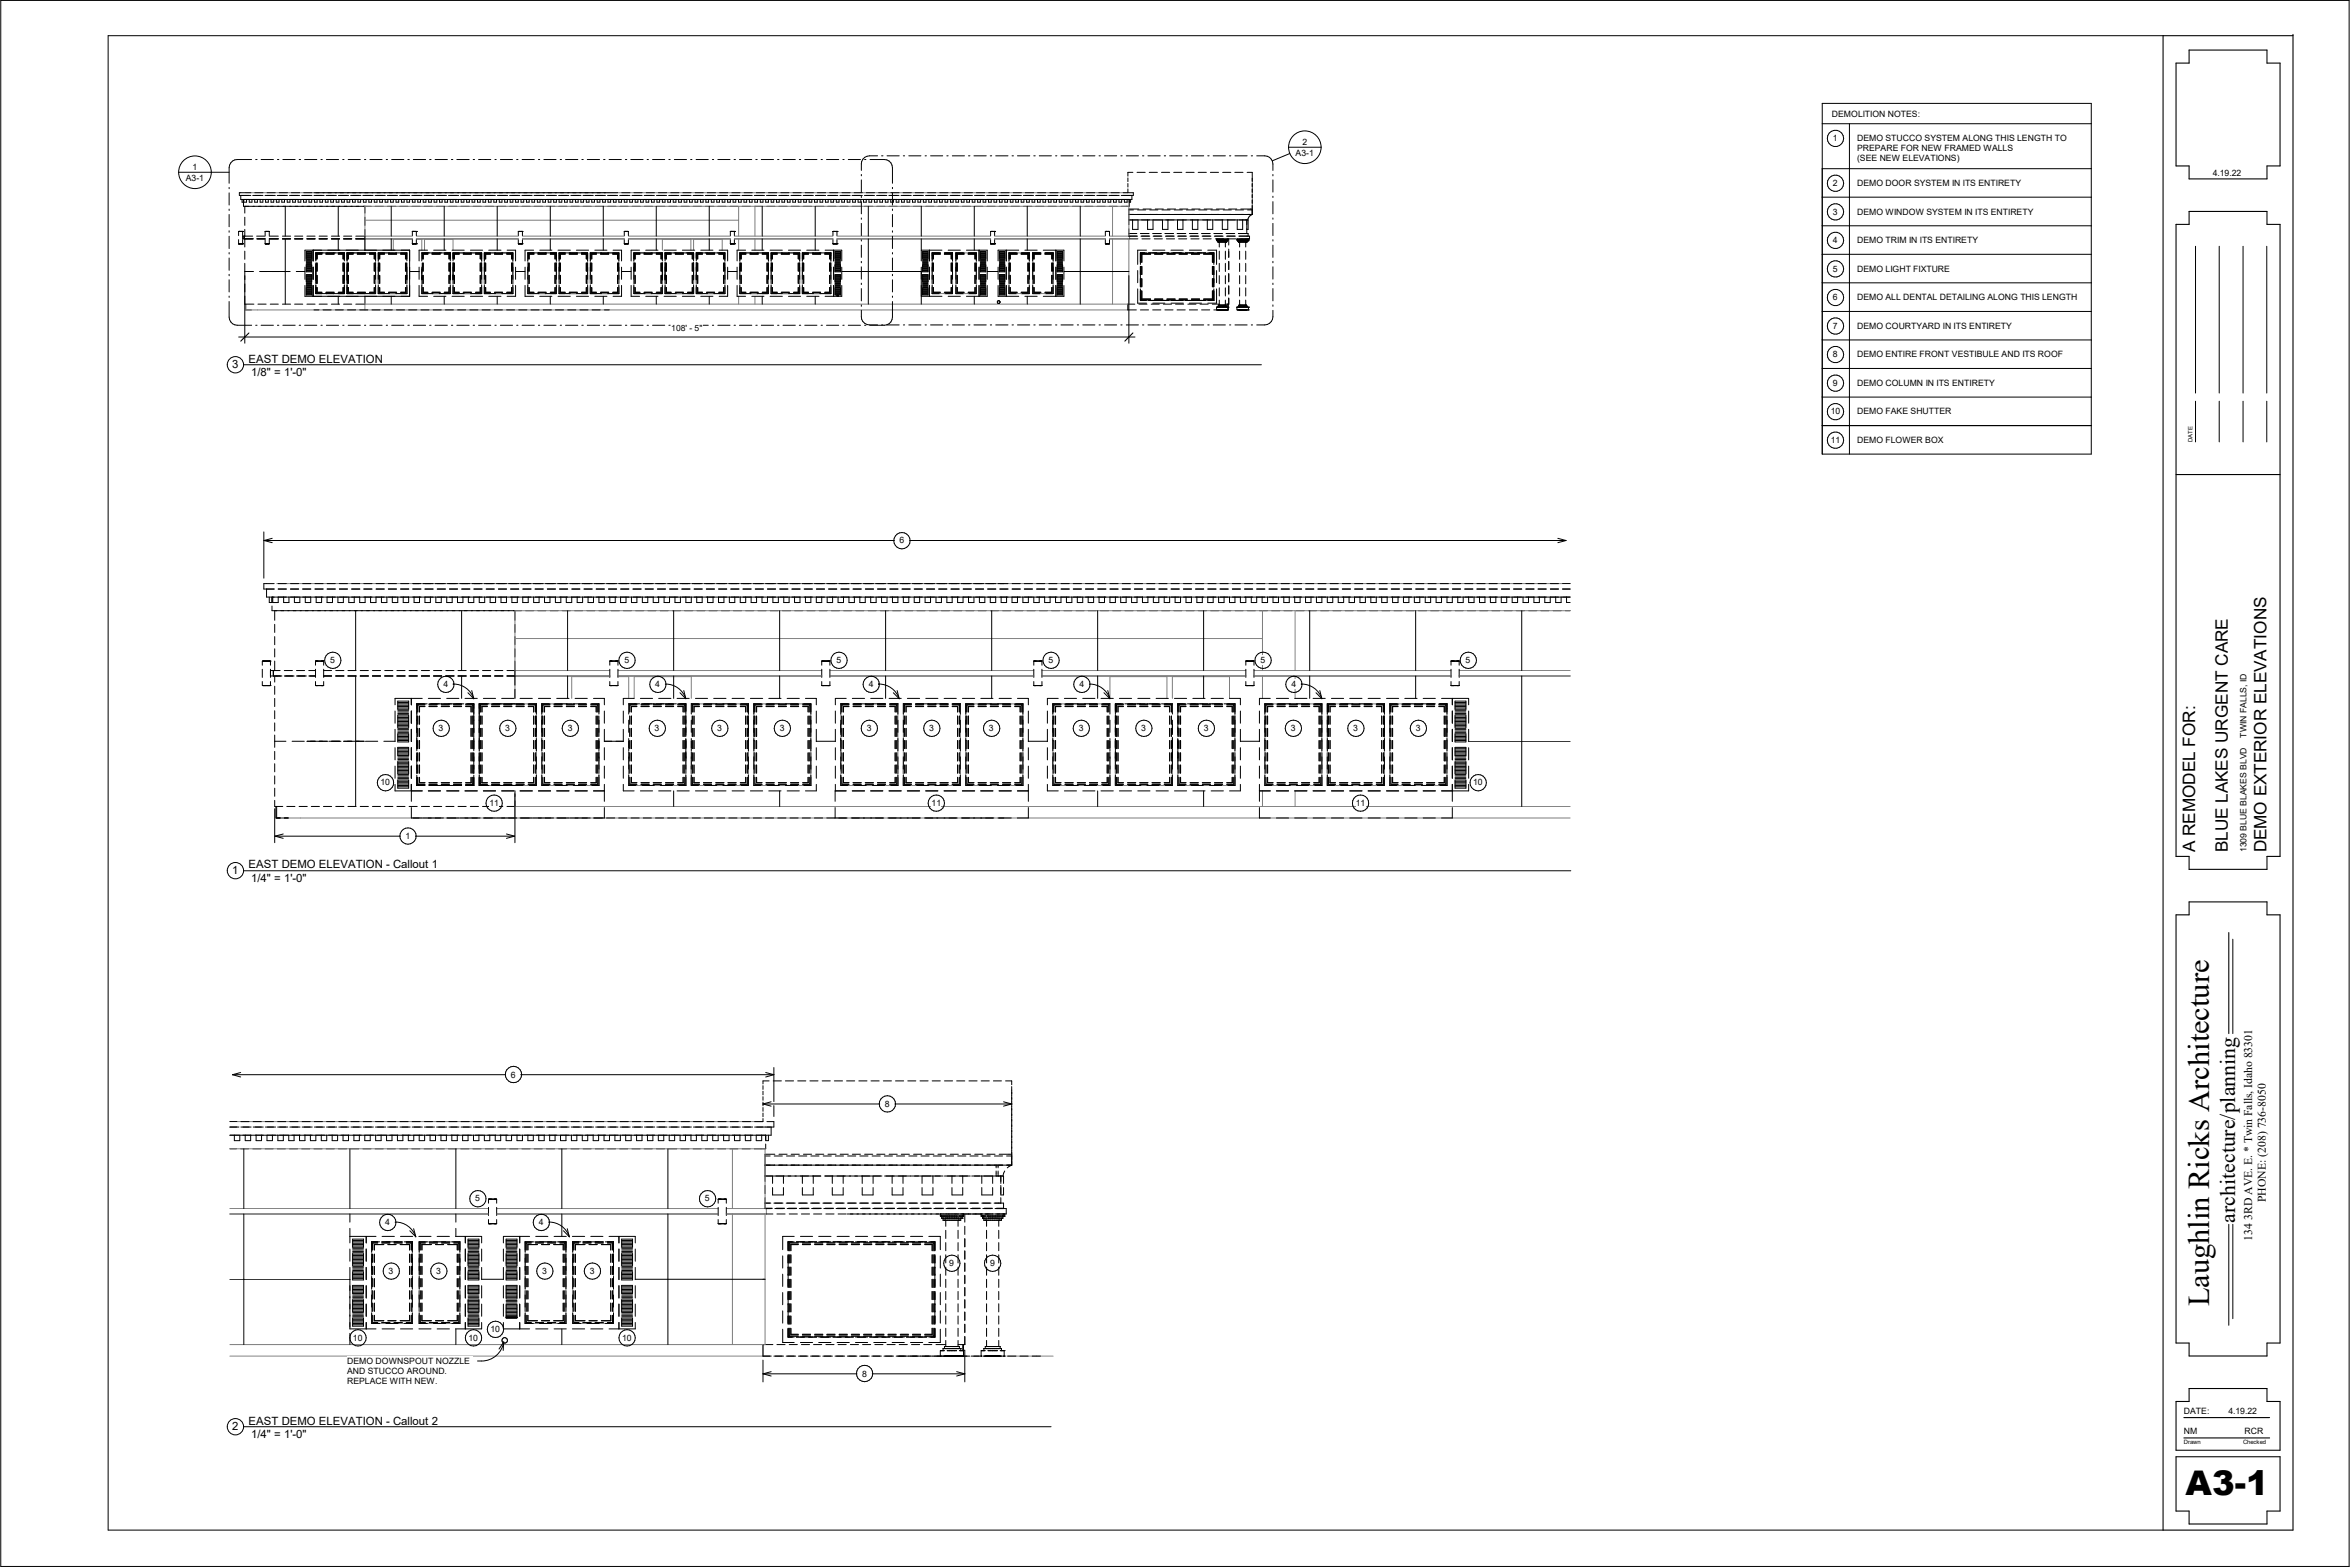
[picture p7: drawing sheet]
<svg xmlns="http://www.w3.org/2000/svg" width="914mm" height="610mm" viewBox="0 0 914 610" stroke-linecap="round" stroke-linejoin="round" font-family="sans-serif">
<defs><g id="words">
<g font-size="13.2">
<text x="850.4" y="581.7">A3</text>
<text x="869.5" y="581.7">-</text>
<text x="874" y="581.7">1</text>
</g>
<text font-size="11.8" x="859.6" y="508.3" transform="rotate(-90 859.6 508.3)">Laughlin Ricks Architecture</text>
<text font-size="8.4" x="869.7" y="475.7" transform="rotate(-90 869.7 475.7)">architecture/planning</text>
<g font-size="6.7">
<text x="854.2" y="331.6" transform="rotate(-90 854.2 331.6)">A REMODEL FOR:</text>
<text x="866.9" y="331.6" transform="rotate(-90 866.9 331.6)">BLUE LAKES URGENT CARE</text>
<text x="882" y="331.6" transform="rotate(-90 882 331.6)">DEMO EXTERIOR ELEVATIONS</text>
</g>
<g font-size="4.6">
<text x="881.7" y="467.7" transform="rotate(-90 881.7 467.7)">PHONE: (208) 736-8050</text>
<text x="876.3" y="482.6" transform="rotate(-90 876.3 482.6)">134 3RD AVE. E. * Twin Falls, Idaho 83301</text>
</g>
<g font-size="4.4">
<text x="90.4" y="143.3">3</text>
<text x="96.7" y="141.1">EAST DEMO ELEVATION</text>
<text x="97.7" y="146.2">1/8&quot; = 1'-0&quot;</text>
<text x="90.4" y="340.1">1</text>
<text x="96.7" y="337.9">EAST DEMO ELEVATION - Callout 1</text>
<text x="97.7" y="343">1/4&quot; = 1'-0&quot;</text>
<text x="90.4" y="556.4">2</text>
<text x="96.7" y="554.2">EAST DEMO ELEVATION - Callout 2</text>
<text x="97.7" y="559.3">1/4&quot; = 1'-0&quot;</text>
</g>
<g font-size="3.4">
<text x="712.8" y="45.3">DEMOLITION NOTES:</text>
<text x="506.8" y="56.5">2</text>
<text x="713.1" y="54.9">1</text>
<text x="722.6" y="54.9">DEMO STUCCO SYSTEM ALONG THIS LENGTH TO</text>
<text x="722.6" y="58.8">PREPARE FOR NEW FRAMED WALLS</text>
<text x="504.1" y="60.5">A3-1</text>
<text x="722.6" y="62.6">(SEE NEW ELEVATIONS)</text>
<text x="72.3" y="70.2">A3-1</text>
<text x="74.9" y="66.2">1</text>
<text x="861" y="68.5">4.19.22</text>
<text x="713.1" y="72.3">2</text>
<text x="722.6" y="72.4">DEMO DOOR SYSTEM IN ITS ENTIRETY</text>
<text x="713.1" y="83.5">3</text>
<text x="722.6" y="83.5">DEMO WINDOW SYSTEM IN ITS ENTIRETY</text>
<text x="713.1" y="94.6">4</text>
<text x="722.6" y="94.6">DEMO TRIM IN ITS ENTIRETY</text>
<text x="713.1" y="105.7">5</text>
<text x="722.6" y="105.7">DEMO LIGHT FIXTURE</text>
<text x="713.1" y="116.8">6</text>
<text x="722.6" y="116.8">DEMO ALL DENTAL DETAILING ALONG THIS LENGTH</text>
<text x="713.1" y="127.9">7</text>
<text x="722.6" y="127.9">DEMO COURTYARD IN ITS ENTIRETY</text>
<text x="713.1" y="139">8</text>
<text x="722.6" y="139.1">DEMO ENTIRE FRONT VESTIBULE AND ITS ROOF</text>
<text x="713.1" y="150.1">9</text>
<text x="722.6" y="150.2">DEMO COLUMN IN ITS ENTIRETY</text>
<text x="712.3" y="161.2">10</text>
<text x="722.6" y="161.2">DEMO FAKE SHUTTER</text>
<text x="712.3" y="172.3">11</text>
<text x="722.6" y="172.3">DEMO FLOWER BOX</text>
<text x="350.1" y="211.4">6</text>
<text x="128.5" y="257.9">5</text>
<text x="243" y="257.9">5</text>
<text x="325.5" y="257.9">5</text>
<text x="407.9" y="257.9">5</text>
<text x="490.4" y="257.9">5</text>
<text x="570.3" y="257.9">5</text>
<text x="172.5" y="267.3">4</text>
<text x="255" y="267.3">4</text>
<text x="338" y="267.3">4</text>
<text x="420" y="267.3">4</text>
<text x="502.5" y="267.3">4</text>
<text x="170.6" y="284.4">3</text>
<text x="196.6" y="284.4">3</text>
<text x="220.9" y="284.4">3</text>
<text x="254.7" y="284.4">3</text>
<text x="279.1" y="284.4">3</text>
<text x="303.4" y="284.4">3</text>
<text x="337.2" y="284.4">3</text>
<text x="361.6" y="284.4">3</text>
<text x="384.8" y="284.4">3</text>
<text x="419.7" y="284.4">3</text>
<text x="444" y="284.4">3</text>
<text x="468.4" y="284.4">3</text>
<text x="502.2" y="284.4">3</text>
<text x="526.5" y="284.4">3</text>
<text x="550.9" y="284.4">3</text>
<text x="874.2" y="287" transform="rotate(-90 874.2 287)">TWIN FALLS, ID</text>
<text x="148" y="305.6">10</text>
<text x="573.2" y="305.6">10</text>
<text x="190.5" y="313.5">11</text>
<text x="362.5" y="313.5">11</text>
<text x="527.6" y="313.5">11</text>
<text x="157.8" y="326.4">1</text>
<text x="874.2" y="331.6" transform="rotate(-90 874.2 331.6)">1309 BLUE BLAKES BLVD</text>
<text x="198.7" y="419.2">6</text>
<text x="344.3" y="430.6">8</text>
<text x="185" y="467.4">5</text>
<text x="274.3" y="467.4">5</text>
<text x="149.9" y="476.6">4</text>
<text x="209.6" y="476.6">4</text>
<text x="151.2" y="495.6">3</text>
<text x="169.7" y="495.6">3</text>
<text x="211" y="495.6">3</text>
<text x="229.5" y="495.6">3</text>
<text x="369.4" y="492.5">9</text>
<text x="385.2" y="492.5">9</text>
<text x="137.3" y="521.5">10</text>
<text x="182.3" y="521.5">10</text>
<text x="190.8" y="518.2">10</text>
<text x="242.1" y="521.5">10</text>
<text x="135" y="530.6">DEMO DOWNSPOUT NOZZLE</text>
<text x="135" y="534.5">AND STUCCO AROUND.</text>
<text x="135" y="538.3">REPLACE WITH NEW.</text>
<text x="335.5" y="535.6">8</text>
<text x="849.8" y="550.2">DATE:</text>
<text x="867.1" y="550.2">4.19.22</text>
<text x="849.8" y="558">NM</text>
<text x="873.4" y="558">RCR</text>
</g>
<text font-size="3.3" x="261.2" y="128.8">108' - 5&quot;</text>
<g font-size="2.3">
<text x="853.1" y="172" transform="rotate(-90 853.1 172)">DATE</text>
<text x="849.8" y="561.8">Drawn</text>
<text x="872.8" y="561.8">Checked</text>
</g>
</g></defs>
<g fill="none" stroke="#7e7e7e" stroke-width=".39">
<path d="M107.7 227h503.3M491.2 237.6v23.3M503.9 237.6v23.3M611 237.6h-410.6v34.1M200.4 248.4h290.8M186.5 273.8h22.2v31.8h-22.2zM200.4 263h36.9M200.4 260.9h36.9M222.5 273.8h-11.7v31.8h22.2v-10.6M237.3 263.2h-14.8v8.5M240.5 263h79.2M240.5 263.2h4.1v8.5"/>
<path d="M240.5 260.9h79.2M244.6 273.8h2.2M246.8 271.7v-8.5h22.2v8.5M269 273.8h22.2v31.8h-22.2v-10.6M293.3 273.8h22.2v31.8h-22.2zM322.9 263h79.4M322.9 260.9h79.4M327.2 273.8v31.8h22.2v-31.8M351.5 273.8v31.8h22.2v-31.8M375.8 273.8h22.2v31.8h-22.2zM405.4 263h79.4M405.4 260.9h79.4"/>
<path d="M431.9 273.8h-22.2v31.8h22.2v-10.6M431.9 271.7v-8.5h22.2v8.5M454.1 273.8h2.1M456.2 271.7v-8.5h22.2v8.5M478.4 273.8h2.1v31.8h-22.2v-10.6M487.9 263h76.7M487.9 260.9h76.7M491.2 263v8.7M492.2 273.8h22.1v31.8h-22.1zM503.9 263v8.7M516.5 273.8h22.2v31.8h-22.2zM550.8 273.8h-10v31.8h22.2v-29.7"/>
<path d="M567.8 263h43.2M567.8 260.9h43.2M244.6 295v10.6h22.3v-10.6M434 295v10.6h22.2v-10.6M107.7 313.7v4.5h503.3M200.4 307.7v10.5M200.4 313.7h410.6M491.2 307.7v6M503.9 307.7v6"/>
</g>
<g fill="none" stroke="#000" stroke-width=".39">
<path d="M102.7 206.9v18M103.7 229.2v3.1h507.3M104.8 232.3v2.1h1v-2.1M105.8 235.8v1.8h97.1M106.1 232.3v2.1h2.1v-2.1M106.7 227h-4v2.2h4M106.9 237.6v3.7M108.2 229.2h3.2M108.2 227h3.2M110.4 232.3v2.1h2v-2.1M113 229.2h3.2M113 227h3.2"/>
<path d="M114.6 232.3v2.1h2.1v-2.1M117.8 229.2h3.1M117.8 227h3.1M118.8 232.3v2.1h2.1v-2.1M122.6 229.2h3.1M122.6 227h3.1M123 232.3v2.1h2.1v-2.1M127.3 232.3v2.1h2.1v-2.1M127.3 229.2h3.2M127.3 227h3.2M131.5 232.3v2.1h2.1v-2.1M132 229.2h3.2"/>
<path d="M132 227h3.2M135.7 232.3v2.1h2.1v-2.1M136.8 229.2h3.2M136.8 227h3.2M138.4 237.6v23.3M140 232.3v2.1h2.1v-2.1M141.6 229.2h3.1M141.6 227h3.1M144.2 232.3v2.1h2.1v-2.1M146.3 229.2h3.2M146.3 227h3.2M148.4 232.3v2.1h2.1v-2.1"/>
<path d="M151.1 229.2h3.2M151.1 227h3.2M152.7 232.3v2.1h2.1v-2.1M155.9 229.2h3.1M155.9 227h3.1M156.9 232.3v2.1h2.1v-2.1M160.6 229.2h3.2M160.6 227h3.2M161.1 232.3v2.1h2.1v-2.1M164.6 227h3.9M165.4 229.2h3.1M165.4 232.3v2.1h2.1v-2.1"/>
<path d="M169.4 227h3.9M169.6 232.3v2.1h2.1v-2.1M170.1 229.2h3.2M173.8 232.3v2.1h2.1v-2.1M174.1 227h4M174.9 229.2h3.2M178 232.3v2.1h2.1v-2.1M178.9 227h3.9M179.6 237.6v23.3M179.7 229.2h3.1M182.2 232.3v2.1h2.2v-2.1M183.6 227h4"/>
<path d="M184.4 229.2h3.2M186.5 232.3v2.1h2.1v-2.1M188.4 227h3.9M189.2 229.2h3.1M190.7 232.3v2.1h2.1v-2.1M193.2 227h3.9M193.9 229.2h3.2M194.9 232.3v2.1h2.2v-2.1M197.9 227h3.9M198.7 229.2h3.1M199.2 232.3v2.1h2.1v-2.1M200.4 237.6v3.7"/>
<path d="M202.7 227h3.9M203.4 232.3v2.1h2.1v-2.1M203.5 229.2h3.1M204.5 237.6h3.2M207.4 227h4M207.6 232.3v2.1h2.2v-2.1M208.2 229.2h3.2M209.3 237.6h3.1M211.9 232.3v2.1h2.1v-2.1M212.2 227h4M213 229.2h3.2M214 237.6h3.2"/>
<path d="M216.1 232.3v2.1h2.1v-2.1M217 227h3.9M217.7 229.2h3.2M218.8 237.6h3.2M220.3 232.3v2.1h2.2v-2.1M220.9 237.6v23.3M221.7 227h3.9M222.5 229.2h3.1M223.6 237.6h3.1M224.6 232.3v2.1h2.1v-2.1M226.5 227h3.9M227.2 229.2h3.2"/>
<path d="M228.3 237.6h3.2M228.8 232.3v2.1h2.1v-2.1M231.2 227h4M232 229.2h3.2M233 237.6h3.2M233 232.3v2.1h2.2v-2.1M236 227h3.9M236.8 229.2h3.1M237.3 232.3v2.1h2.1v-2.1M237.8 237.6h3.2M240.7 227h4M241.5 232.3v2.1h2.1v-2.1"/>
<path d="M241.5 229.2h3.2M242.6 237.6h3.1M245.5 227h4M245.7 232.3v2.1h2.1v-2.1M246.3 229.2h3.2M247.4 237.6h3.1M249.9 232.3v2.1h2.2v-2.1M250.3 227h3.9M251 229.2h3.2M252.1 237.6h3.2M254.2 232.3v2.1h2.1v-2.1M255.1 227h3.9"/>
<path d="M255.8 229.2h3.2M256.8 237.6h3.2M258.4 232.3v2.1h2.1v-2.1M259.8 227h3.9M260.6 229.2h3.1M261.6 237.6h3.2M262.1 237.6v23.3M262.6 232.3v2.1h2.2v-2.1M264.5 227h4M265.3 229.2h3.2M266.4 237.6h3.1M266.9 232.3v2.1h2.1v-2.1"/>
<path d="M269.3 227h4M270.1 229.2h3.2M271.1 232.3v2.1h2.1v-2.1M271.1 237.6h3.2M274.1 227h3.9M274.8 229.2h3.2M275.3 232.3v2.1h2.2v-2.1M275.9 237.6h3.2M278.8 227h4M279.6 232.3v2.1h2.1v-2.1M279.6 229.2h3.2M280.7 237.6h3.1"/>
<path d="M283.6 227h3.9M283.8 232.3v2.1h2.1v-2.1M284.4 229.2h3.1M285.4 237.6h3.2M288 232.3v2.1h2.2v-2.1M288.4 227h3.9M289.1 229.2h3.2M290.2 237.6h3.1M292.3 232.3v2.1h2.1v-2.1M293.1 227h4M293.9 229.2h3.2M294.9 237.6h3.2"/>
<path d="M296.5 232.3v2.1h2.1v-2.1M297.9 227h3.9M298.6 229.2h3.2M299.7 237.6h3.2M300.7 232.3v2.1h2.2v-2.1M302.6 227h4M303.4 237.6v23.3M303.4 229.2h3.2M304.5 237.6h3.1M305 232.3v2.1h2v-2.1M307.4 227h3.9M308.1 229.2h3.2"/>
<path d="M309.2 232.3v2.1h2.1v-2.1M309.2 237.6h3.2M312.2 227h3.9M312.9 229.2h3.2M313.4 232.3v2.1h2.1v-2.1M314 237.6h3.2M316.9 227h3.9M317.6 232.3v2.1h2.1v-2.1M317.7 229.2h3.1M318.7 237.6h3.2M321.7 227h3.9M321.9 232.3v2.1h2.1v-2.1"/>
<path d="M322.4 229.2h3.2M323.5 237.6h3.1M326.1 232.3v2.1h2.1v-2.1M326.4 227h4M327.2 229.2h3.2M328.3 237.6h3.1M330.3 232.3v2.1h2.1v-2.1M331.2 227h3.9M331.9 229.2h3.2M333 237.6h3.2M334.6 232.3v2.1h2.1v-2.1M336 227h3.9"/>
<path d="M336.7 229.2h3.2M337.8 237.6h3.2M338.8 232.3v2.1h2.1v-2.1M340.7 227h3.9M341.5 229.2h3.1M342.5 237.6h3.2M343 232.3v2.1h2.1v-2.1M344.6 237.6v23.3M345.5 227h3.9M346.2 229.2h3.2M347.3 232.3v2.1h2.1v-2.1M347.3 237.6h3.2"/>
<path d="M350.2 227h4M351 229.2h3.2M351.5 232.3v2.1h2.1v-2.1M352 237.6h3.2M355 227h3.9M355.7 229.2h3.2M355.7 232.3v2.1h2.1v-2.1M356.8 237.6h3.2M359.7 227h4M360 232.3v2.1h2.1v-2.1M360.5 229.2h3.2M361.6 237.6h3.1"/>
<path d="M364.2 232.3v2.1h2.1v-2.1M364.5 227h3.9M365.3 229.2h3.1M366.3 237.6h3.2M368.4 232.3v2.1h2.1v-2.1M369.3 227h3.9M370 229.2h3.2M371.1 237.6h3.2M372.6 232.3v2.1h2.1v-2.1M374 227h4M374.8 229.2h3.2M375.8 237.6h3.2"/>
<path d="M376.9 232.3v2.1h2.1v-2.1M378.8 227h3.9M379.6 229.2h3.1M380.6 237.6h3.2M381.1 232.3v2.1h2.1v-2.1M383.5 227h4M384.3 229.2h3.2M385.3 232.3v2.1h2.1v-2.1M385.4 237.6h3.1M385.9 237.6v23.3M388.3 227h3.9M389 229.2h3.2"/>
<path d="M389.6 232.3v2.1h2.1v-2.1M390.1 237.6h3.2M393.8 232.3v2.1h2.1v-2.1M393.8 229.2h3.2M393.8 227h3.2M394.9 237.6h3.2M398 232.3v2.1h2.1v-2.1M398.6 229.2h3.1M398.6 227h3.1M399.6 237.6h3.2M402.3 232.3v2.1h2.1v-2.1M403.4 229.2h3.1"/>
<path d="M403.4 227h3.1M404.4 237.6h3.2M406.5 232.3v2.1h2.1v-2.1M408.1 229.2h3.2M408.1 227h3.2M409.2 237.6h3.1M410.7 232.3v2.1h2.1v-2.1M412.9 229.2h3.2M412.9 227h3.2M413.9 237.6h3.2M415 232.3v2.1h2.1v-2.1M417.6 229.2h3.2"/>
<path d="M417.6 227h3.2M418.7 237.6h3.2M419.2 232.3v2.1h2.1v-2.1M422.4 229.2h3.1M422.4 227h3.1M423.4 237.6h3.2M423.4 232.3v2.1h2.1v-2.1M427.1 237.6v23.3M427.1 229.2h3.2M427.1 227h3.2M427.7 232.3v2.1h2.1v-2.1M428.2 237.6h3.2"/>
<path d="M431.9 229.2h3.2M431.9 227h3.2M431.9 232.3v2.1h2.1v-2.1M432.9 237.6h3.2M436.1 232.3v2.1h2.1v-2.1M436.7 229.2h3.1M436.7 227h3.1M437.7 237.6h3.2M440.3 232.3v2.1h2.1v-2.1M441.4 229.2h3.2M441.4 227h3.2M442.5 237.6h3.1"/>
<path d="M444.5 232.3v2.1h2.2v-2.1M446.2 229.2h3.2M446.2 227h3.2M447.3 237.6h3.1M448.8 232.3v2.1h2.1v-2.1M450.9 229.2h3.2M450.9 227h3.2M452 237.6h3.2M453 232.3v2.1h2.1v-2.1M455.7 229.2h3.2M455.7 227h3.2M456.7 237.6h3.2"/>
<path d="M457.2 232.3v2.1h2.2v-2.1M460.5 229.2h3.1M460.5 227h3.1M461.5 232.3v2.1h2.1v-2.1M461.5 237.6h3.2M465.2 229.2h3.2M465.2 227h3.2M465.7 232.3v2.1h2.1v-2.1M466.3 237.6h3.1M468.3 237.6v23.3M469.9 232.3v2.1h2.2v-2.1M470 229.2h3.2"/>
<path d="M470 227h3.2M471 237.6h3.2M474.2 232.3v2.1h2.1v-2.1M474.7 229.2h3.2M474.7 227h3.2M475.8 237.6h3.2M478.4 232.3v2.1h2.1v-2.1M479.5 229.2h3.1M479.5 227h3.1M480.6 237.6h3.1M482.6 232.3v2.1h2.2v-2.1M484.3 229.2h3.1"/>
<path d="M484.3 227h3.1M485.3 237.6h3.2M486.9 232.3v2.1h2.1v-2.1M489 229.2h3.2M489 227h3.2M490.1 237.6h3.1M491.1 232.3v2.1h2.1v-2.1M493.8 229.2h3.2M493.8 227h3.2M494.8 237.6h3.2M495.3 232.3v2.1h2.2v-2.1M498.5 229.2h3.2"/>
<path d="M498.5 227h3.2M499.5 232.3v2.1h2.1v-2.1M499.6 237.6h3.2M503.3 229.2h3.2M503.3 227h3.2M503.8 232.3v2.1h2.1v-2.1M504.4 237.6h3.1M508 232.3v2.1h2.1v-2.1M508 229.2h3.2M508 227h3.2M509.1 237.6h3.2M509.6 237.6v23.3"/>
<path d="M512.2 232.3v2.1h2.1v-2.1M512.8 229.2h3.2M512.8 227h3.2M513.9 237.6h3.1M516.5 232.3v2.1h2.1v-2.1M517.6 229.2h3.1M517.6 227h3.1M518.6 237.6h3.2M520.7 232.3v2.1h2.1v-2.1M522.3 229.2h3.2M522.3 227h3.2M523.4 237.6h3.1"/>
<path d="M524.9 232.3v2.1h2.1v-2.1M527.1 229.2h3.2M527.1 227h3.2M528.2 237.6h3.1M529.2 232.3v2.1h2.1v-2.1M531.8 229.2h3.2M531.8 227h3.2M532.9 237.6h3.2M533.4 232.3v2.1h2.1v-2.1M536.6 229.2h3.2M536.6 227h3.2M537.6 232.3v2.1h2.1v-2.1"/>
<path d="M537.7 237.6h3.2M541.4 229.2h3.1M541.4 227h3.1M541.9 232.3v2.1h2.1v-2.1M542.4 237.6h3.2M546.1 232.3v2.1h2.1v-2.1M546.1 229.2h3.2M546.1 227h3.2M547.2 237.6h3.1M550.3 232.3v2.1h2.1v-2.1M550.8 237.6v23.3M550.9 229.2h3.2"/>
<path d="M550.9 227h3.2M551.9 237.6h3.2M554.6 232.3v2.1h2.1v-2.1M555.6 229.2h3.2M555.6 227h3.2M556.7 237.6h3.2M558.8 232.3v2.1h2.1v-2.1M560.4 229.2h3.2M560.4 227h3.2M561.5 237.6h3.1M563 232.3v2.1h2.1v-2.1M565.1 229.2h3.2"/>
<path d="M565.1 227h3.2M566.2 237.6h3.2M567.2 232.3v2.1h2.1v-2.1M569.9 229.2h3.2M569.9 227h3.2M571 237.6h3.2M571.5 232.3v2.1h2.1v-2.1M574.7 229.2h3.1M574.7 227h3.1M575.7 232.3v2.1h2.1v-2.1M575.7 237.6h3.2M579.4 229.2h3.2"/>
<path d="M579.4 227h3.2M579.9 232.3v2.1h2.1v-2.1M580.5 237.6h3.1M584.2 232.3v2.1h2.1v-2.1M584.2 229.2h3.2M584.2 227h3.2M585.3 237.6h3.1M588.4 232.3v2.1h2.1v-2.1M588.9 229.2h3.2M588.9 227h3.2M590 237.6h3.2M592.1 237.6v23.3"/>
<path d="M592.6 232.3v2.1h2.1v-2.1M593.7 229.2h3.2M593.7 227h3.2M594.8 237.6h3.2M596.9 232.3v2.1h2.1v-2.1M598.5 229.2h3.1M598.5 227h3.1M599.5 237.6h3.2M601.1 232.3v2.1h2.1v-2.1M603.2 229.2h3.2M603.2 227h3.2M604.3 237.6h3.2"/>
<path d="M605.3 232.3v2.1h2.1v-2.1M608 229.2h3M608 227h3M609 237.6h2M609.6 232.3v2.1h1.4M102.1 257.2v1.6M102.2 257.2h2.8M105 257.2h.1M105.2 257.2v1.6M106.9 242.9v3.1M106.9 247.7v3.1M106.9 252.4v3.2"/>
<path d="M106.9 257.2v3.7M122.8 258.8v-1.6h3.1v1.6M125.1 257.2h.1M200.4 242.9v3.1M200.4 247.7v3.1M200.4 252.4v3.2M200.4 257.2v9.3M237.3 258.8v-1.6h3.2v1.6M319.7 258.8v-1.6h3.2v1.6M322.1 257.2h.1M402.3 258.8v-1.6h3.1v1.6M484.8 258.8v-1.6h3.1v1.6"/>
<path d="M564.6 258.8v-1.6h3.2v1.6M565.4 257.2h.1M102.1 260.4v3.1M102.1 265.1v1.6M102.2 266.7h2.8M105 266.7h.1M105.2 263h4.5M105.2 260.4v3.1M105.2 265.1v1.6M105.2 260.9h3.8M106.4 260.9v2.1M106.9 263v2.3"/>
<path d="M106.9 267v3.1M106.9 271.7v3.2M106.9 276.5v3.1M110.6 263h3.8M110.6 260.9h3.2M115.4 263h3.8M115.4 260.9h3.1M120.1 263h2.7M120.1 260.9h2.7M122.8 265.1v1.6h3.1v-1.6M122.8 260.4v3.1M125.1 266.7h.1"/>
<path d="M125.9 263h3.1M125.9 260.4v3.1M125.9 260.9h3.1M130.6 263h3.2M130.6 260.9h3.2M135.4 263h3.2M135.4 260.9h3.2M138.4 263v50.7M140.2 263h3.1M140.2 260.9h3.1M144.9 263h3.2M144.9 260.9h3.2"/>
<path d="M149.7 263h3.2M149.7 260.9h3.2M153.7 276.6v4.7M154.4 263h3.2M154.4 260.9h3.2M154.8 272.8h4.2v3.1h-4.2zM154.8 278.3v4.8M154.8 274.9h4.2M154.8 273.8h4.2M154.8 273.3h4.2M154.8 274.4h4.2M154.8 275.4h4.2"/>
<path d="M154.8 276.5h4.2M154.8 277h4.2M154.8 277.5h4.2M154.8 278h4.2M154.8 278.6h4.2M154.8 279.1h4.2M154.8 279.6h4.2M159 278.3v4.8M159.2 263h3.1M159.2 260.9h3.1M160.1 271.7v2.5M160.1 276.6v4.7"/>
<path d="M162.6 278.6v3.1M163.2 278.6v3.1M164 263h3.1M164 260.9h3.1M164.3 271.7h-10.6v2.5M165.4 274.9h-2.2v2.1M165.4 274.2h-2.8v2.8M166.2 273.8h-4v12.7M166.7 271.7h4.7M166.9 274.9h3.2M166.9 274.2h3.2M166.9 273.8h13.6"/>
<path d="M168.7 263h3.2M168.7 260.9h3.2M171.7 274.9h3.2M171.7 274.2h3.2M173.5 263h3.2M173.5 260.9h3.2M173.8 271.7h4.8M176.4 274.9h3.2M176.4 274.2h3.2M178.2 263h3.2M178.2 260.9h3.2M179.6 263v8.7"/>
<path d="M180.9 271.7h4.8M181.2 273.8h3.2v12.7M181.2 274.9h2.1v2.1M181.2 274.2h2.8v2.8M183 263h3.2M183 260.9h3.2M183.3 278.6v3.1M184 278.6v3.1M186.9 278.6v3.1M187.5 278.6v3.1M187.7 263h3.2M187.7 260.9h3.2"/>
<path d="M188.1 271.7h4.7M189.7 274.9h-2.2v2.1M189.7 274.2h-2.8v2.8M190.2 273.8h-3.7v12.7M191.3 274.9h3.1M191.3 274.2h3.1M191.3 273.8h12.7M192.5 263h3.2M192.5 260.9h3.2M195.2 271.7h4.8M196 274.9h3.2M196 274.2h3.2"/>
<path d="M197.3 263h3.1M197.3 260.9h3.1M200.4 268.1v3.6M200.8 274.9h3.2M200.8 274.2h3.2M202.4 271.7h4.7M205.5 274.9h2.1v2.1M205.5 274.2h2.8v2.8M205.5 273.8h3.2v4M207.6 278.6v3.1M208.3 278.6v3.1M208.7 278.6v7.9"/>
<path d="M209.5 271.7h4.7M210.8 278.6v7.9M211.2 278.6v3.1M211.9 278.6v3.1M214 274.9h-2.1v2.1M214 274.2h-2.8v2.8M214 273.8h-3.2v4M215.6 274.9h3.1M215.6 274.2h3.1M215.6 273.8h12.7M216.6 271.7h4.8M220.3 274.9h3.2"/>
<path d="M220.3 274.2h3.2M220.9 263v8.7M223.8 271.7h4.7M225.1 274.9h3.2M225.1 274.2h3.2M229.9 273.8h3.1v4M229.9 274.9h2.1v2.1M229.9 274.2h2.7v2.8M230.9 271.7h4.3v2.5M232 278.6v3.1M232.6 278.6v3.1M233 278.6v7.9"/>
<path d="M235.2 276.6v4.7M237.3 265.1v1.6h3.2v-1.6M237.3 260.4v3.1M240.5 260.4v3.1M242.5 276.6v4.7M245.1 278.6v3.1M245.7 278.6v3.1M246.8 271.7h-4.3v2.5M247.8 274.9h-2.1v2.1M247.8 274.2h-2.7v2.8M248.9 273.8h-4.3v4M249.2 271.7h4.7"/>
<path d="M249.4 274.9h3.2M249.4 274.2h3.2M249.4 273.8h13.8M254.2 274.9h3.1M254.2 274.2h3.1M256.3 271.7h4.8M259 274.9h3.1M259 274.2h3.1M262.1 263v8.7M263.4 271.7h4.8M263.7 273.8h3.2v4M263.7 274.9h2.1v2.1"/>
<path d="M263.7 274.2h2.8v2.8M265.8 278.6v3.1M266.5 278.6v3.1M266.9 278v8.5M269.4 278.6v3.1M270 278.6v3.1M270.6 271.7h4.7M272.2 273.8h-3.2v4M272.2 274.9h-2.2v2.1M272.2 274.2h-2.8v2.8M273.7 274.9h3.2M273.7 274.2h3.2"/>
<path d="M273.7 273.8h12.7M277.7 271.7h4.8M278.5 274.9h3.2M278.5 274.2h3.2M283.3 274.9h3.1M283.3 274.2h3.1M284.9 271.7h4.7M288 274.9h2.2v2.1M288 274.2h2.8v2.8M288 273.8h3.2v4M290.2 278.6v3.1M290.8 278.6v3.1"/>
<path d="M291.2 278.6v7.9M292 271.7h4.8M293.3 278.6v7.9M293.7 278.6v3.1M294.4 278.6v3.1M296.5 274.9h-2.1v2.1M296.5 274.2h-2.8v2.8M296.5 273.8h-3.2v4M298.1 274.9h3.1M298.1 274.2h3.1M298.1 273.8h12.7M299.1 271.7h4.8"/>
<path d="M302.9 274.9h3.1M302.9 274.2h3.1M303.4 263v8.7M306.3 271.7h4.7M307.6 274.9h3.2M307.6 274.2h3.2M312.3 273.8h3.2v4M312.3 274.9h2.2v2.1M312.3 274.2h2.8v2.8M313.4 271.7h4.2v2.5M314.5 278.6v3.1M315.1 278.6v3.1"/>
<path d="M315.5 278.6v7.9M317.6 276.6v4.7M319.7 265.1v1.6h3.2v-1.6M319.7 260.4v3.1M322.1 266.7h.1M322.9 260.4v3.1M325 276.6v4.7M327.6 278.6v3.1M328.2 278.6v3.1M329.3 271.7h-4.3v2.5M330.3 274.9h-2.1v2.1M330.3 274.2h-2.7v2.8"/>
<path d="M330.3 273.8h-3.1v4M331.6 271.7h4.8M331.9 274.9h3.2M331.9 274.2h3.2M331.9 273.8h12.7M336.7 274.9h3.2M336.7 274.2h3.2M338.8 271.7h4.7M341.4 274.9h3.2M341.4 274.2h3.2M344.6 263v8.7M345.9 271.7h4.8"/>
<path d="M346.2 273.8h3.2v4M346.2 274.9h2.1v2.1M346.2 274.2h2.8v2.8M348.3 278.6v3.1M349 278.6v3.1M351.9 278.6v3.1M352.6 278.6v3.1M353.1 271.7h4.7M354.7 273.8h-3.2v4M354.7 274.9h-2.1v2.1M354.7 274.2h-2.8v2.8M356.2 274.9h3.2"/>
<path d="M356.2 274.2h3.2M356.2 273.8h12.7M360.2 271.7h4.8M361 274.9h3.2M361 274.2h3.2M365.8 274.9h3.1M365.8 274.2h3.1M367.4 271.7h4.7M370.5 274.9h2.1v2.1M370.5 274.2h2.8v2.8M370.5 273.8h3.2v4M372.6 278.6v3.1"/>
<path d="M373.3 278.6v3.1M374.5 271.7h4.8M375.8 278.6v7.9M376.2 278.6v3.1M376.9 278.6v3.1M379 274.9h-2.1v2.1M379 274.2h-2.8v2.8M379 273.8h-3.2v4M380.6 274.9h3.2M380.6 274.2h3.2M380.6 273.8h12.7M381.6 271.7h4.8"/>
<path d="M385.3 274.9h3.2M385.3 274.2h3.2M385.9 263v8.7M388.7 271.7h4.8M390.1 274.9h3.2M390.1 274.2h3.2M394.8 273.8h3.2v4M394.8 274.9h2.2v2.1M394.8 274.2h2.8v2.8M395.9 271.7h4.2v2.5M397 278.6v3.1M397.6 278.6v3.1"/>
<path d="M398 278.6v7.9M400.1 276.6v4.7M402.3 265.1v1.6h3.1v-1.6M402.3 260.4v3.1M405.4 260.4v3.1M407.5 276.6v4.7M409.7 278.6v7.9M410 278.6v3.1M410.7 278.6v3.1M411.8 271.7h-4.3v2.5M412.8 274.9h-2.1v2.1M412.8 274.2h-2.8v2.8"/>
<path d="M412.8 273.8h-3.1v4M414.1 271.7h4.8M414.4 274.9h3.2M414.4 274.2h3.2M414.4 273.8h12.7M419.2 274.9h3.2M419.2 274.2h3.2M421.3 271.7h4.7M423.9 274.9h3.2M423.9 274.2h3.2M427.1 263v8.7M428.4 271.7h4.8"/>
<path d="M428.7 273.8h3.2v4M428.7 274.9h2.1v2.1M428.7 274.2h2.8v2.8M430.8 278.6v3.1M431.5 278.6v3.1M434 278v8.5M434.4 278.6v3.1M435 278.6v3.1M435.6 271.7h4.7M437.1 273.8h-3.1v4M437.1 274.9h-2.1v2.1M437.1 274.2h-2.7v2.8"/>
<path d="M437.7 273.8h13.7M438.7 274.9h3.2M438.7 274.2h3.2M442.7 271.7h4.8M443.5 274.9h3.2M443.5 274.2h3.2M448.3 274.9h3.1M448.3 274.2h3.1M449.8 271.7h4.8M452 273.8h4.2v4M453 274.9h2.1v2.1M453 274.2h2.8v2.8"/>
<path d="M455.1 278.6v3.1M455.8 278.6v3.1M457 271.7h4.7M458.3 278v8.5M458.7 278.6v3.1M459.4 278.6v3.1M461.5 274.9h-2.1v2.1M461.5 274.2h-2.8v2.8M461.5 273.8h-3.2v4M462 273.8h13.7M463.1 274.9h3.2M463.1 274.2h3.2"/>
<path d="M464.1 271.7h4.8M467.8 274.9h3.2M467.8 274.2h3.2M468.3 263v8.7M471.3 271.7h4.7M472.6 274.9h3.1M472.6 274.2h3.1M476.3 273.8h4.2v4M477.4 274.9h2.1v2.1M477.4 274.2h2.7v2.8M478.4 271.7h4.2v2.5M479.5 278.6v3.1"/>
<path d="M480.1 278.6v3.1M480.5 278.6v7.9M482.6 276.6v4.7M484.8 265.1v1.6h3.1v-1.6M484.8 260.4v3.1M487.9 260.4v3.1M490.1 276.6v4.7M492.2 278.6v7.9M492.5 278.6v3.1M493.2 278.6v3.1M494.3 271.7h-4.2v2.5M495.3 274.9h-2.1v2.1"/>
<path d="M495.3 274.2h-2.8v2.8M495.3 273.8h-3.1v4M496.7 271.7h4.7M496.9 274.9h3.2M496.9 274.2h3.2M496.9 273.8h12.7M501.6 274.9h3.2M501.6 274.2h3.2M503.8 271.7h4.8M506.4 274.9h3.2M506.4 274.2h3.2M509.6 263v8.7"/>
<path d="M510.9 271.7h4.8M511.2 273.8h3.1v4M511.2 274.9h2.1v2.1M511.2 274.2h2.8v2.8M513.3 278.6v3.1M514 278.6v3.1M514.3 278.6v7.9M516.5 278.6v7.9M516.9 278.6v3.1M517.5 278.6v3.1M518.1 271.7h4.7M519.6 273.8h-3.1v4"/>
<path d="M519.6 274.9h-2.1v2.1M519.6 274.2h-2.7v2.8M521.3 274.9h3.1M521.3 274.2h3.1M521.3 273.8h12.6M525.2 271.7h4.8M526 274.9h3.2M526 274.2h3.2M530.8 274.9h3.1M530.8 274.2h3.1M532.3 271.7h4.8M535.5 274.9h2.1v2.1"/>
<path d="M535.5 274.2h2.8v2.8M535.5 273.8h3.2v4M537.6 278.6v3.1M538.3 278.6v3.1M538.7 278.6v7.9M539.5 271.7h4.7M540.8 278.6v7.9M541.2 278.6v3.1M541.9 278.6v3.1M544 274.9h-2.1v2.1M544 274.2h-2.8v2.8M544 273.8h-3.2v4"/>
<path d="M545.5 274.9h3.2M545.5 274.2h3.2M545.5 273.8h13M546.6 271.7h4.8M550.3 274.9h3.2M550.3 274.2h3.2M550.8 263v8.7M553.8 271.7h4.7M555.1 274.9h3.1M555.1 274.2h3.1M559.9 273.8h3.1v4M559.9 274.9h2.1v2.1"/>
<path d="M559.9 274.2h2.7v2.8M560.9 271.7h10.6v2.5M562 278.6v3.1M562.6 278.6v3.1M563 278.6v7.9M564.6 265.1v1.6h3.2v-1.6M564.6 260.4v3.1M565.1 271.7v2.5M565.1 276.6v4.7M565.4 266.7h.1M566.2 274.9h4.2M566.2 273.8h4.2"/>
<path d="M566.2 272.8h4.2v3.1h-4.2zM566.2 273.3h4.2M566.2 274.4h4.2M566.2 275.4h4.2M566.2 276.5h4.2M566.2 277h4.2M566.2 277.5h4.2M566.2 278h4.2M566.2 278.6h4.2M566.2 279.1h4.2M566.2 279.6h4.2M566.2 278.3v4.8"/>
<path d="M567.8 260.4v3.1M570.4 278.3v4.8M571.5 276.6v4.7M592.1 263v50.7M106.9 288.4h4.4M106.9 281.2v3.2M106.9 286v4.7M106.9 292.3v3.2M106.9 297.1v3.2M113.7 288.4h4.7M119.5 288.4h7.9M127.9 288.4h4.8"/>
<path d="M133.7 288.4h8M142.2 288.4h4.8M149.4 288.4h4.3M153.7 283.7v4.8M153.7 290.9v4.7M153.7 298v4.8M154.8 285.5h4.2v3.1h-4.2zM154.8 290.7h4.2v3.2h-4.2zM154.8 296.3v4.7M154.8 291.3h4.2M154.8 291.8h4.2M154.8 292.3h4.2"/>
<path d="M154.8 292.9h4.2M154.8 293.4h4.2M154.8 294.4h4.2M154.8 295h4.2M154.8 295.5h4.2M154.8 296h4.2M154.8 296.5h4.2M154.8 297.1h4.2M154.8 297.6h4.2M154.8 298.2h4.2M154.8 298.7h4.2M154.8 299.2h4.2"/>
<path d="M154.8 299.7h4.2M154.8 280.2h4.2M154.8 280.7h4.2M154.8 281.2h4.2M154.8 281.7h4.2M154.8 282.3h4.2M154.8 282.8h4.2M154.8 283.3h4.2M154.8 283.8h4.2M154.8 284.4h4.2M154.8 284.9h4.2M154.8 286h4.2"/>
<path d="M154.8 286.5h4.2M154.8 287h4.2M154.8 287.6h4.2M154.8 288.1h4.2M159 296.3v4.7M160.1 283.7v4.8M160.1 290.9v4.7M160.1 298v4.8M162.2 286.6v5.5M162.2 292.9v8M162.6 283.3v3.2M162.6 288.1v3.2"/>
<path d="M162.6 292.9v3.1M162.6 297.6v3.2M163.2 283.3v3.2M163.2 288.1v3.2M163.2 292.9v3.1M163.2 297.6v3.2M183.3 283.3v3.2M183.3 288.1v3.2M183.3 292.9v3.1M183.3 297.6v3.2M184 283.3v3.2M184 288.1v3.2"/>
<path d="M184 292.9v3.1M184 297.6v3.2M184.4 286.6v5.5M184.4 292.9v8M186.5 286.6v5.5M186.5 292.9v8M186.9 283.3v3.2M186.9 288.1v3.2M186.9 292.9v3.1M186.9 297.6v3.2M187.5 283.3v3.2M187.5 288.1v3.2"/>
<path d="M187.5 292.9v3.1M187.5 297.6v3.2M207.6 283.3v3.2M207.6 288.1v3.2M207.6 292.9v3.1M207.6 297.6v3.2M208.3 283.3v3.2M208.3 288.1v3.2M208.3 292.9v3.1M208.3 297.6v3.2M208.7 287.3v4.8M208.7 292.9v7.9"/>
<path d="M210.8 287.3v4.8M210.8 292.9v7.9M211.2 283.3v3.2M211.2 288.1v3.2M211.2 292.9v3.1M211.2 297.6v3.2M211.9 283.3v3.2M211.9 288.1v3.2M211.9 292.9v3.1M211.9 297.6v3.2M232 283.3v3.2M232 288.1v3.2"/>
<path d="M232 292.9v3.1M232 297.6v3.2M232.6 283.3v3.2M232.6 288.1v3.2M232.6 292.9v3.1M232.6 297.6v3.2M233 287.3v4.8M233 292.4v8.4M235.2 288.4h7.3M235.2 283.7v4.8M235.2 290.9v4.7M235.2 298v4.8"/>
<path d="M242.5 283.7v4.8M242.5 290.9v4.7M242.5 298v4.8M244.6 280.2v4.7M244.6 287.3v4.8M244.6 292.4v8.5M245.1 283.3v3.2M245.1 288.1v3.2M245.1 292.9v3.1M245.1 297.6v3.2M245.7 283.3v3.2M245.7 288.1v3.2"/>
<path d="M245.7 292.9v3.1M245.7 297.6v3.2M265.8 283.3v3.2M265.8 288.1v3.2M265.8 292.9v3.1M265.8 297.6v3.2M266.5 283.3v3.2M266.5 288.1v3.2M266.5 292.9v3.1M266.5 297.6v3.2M266.9 287.3v4.8M266.9 292.3v8.5"/>
<path d="M269 280.2v4.7M269 287.3v4.8M269 292.4v8.5M269.4 283.3v3.2M269.4 288.1v3.2M269.4 292.9v3.1M269.4 297.6v3.2M270 283.3v3.2M270 288.1v3.2M270 292.9v3.1M270 297.6v3.2M290.2 283.3v3.2"/>
<path d="M290.2 288.1v3.2M290.2 292.9v3.1M290.2 297.6v3.2M290.8 283.3v3.2M290.8 288.1v3.2M290.8 292.9v3.1M290.8 297.6v3.2M291.2 287.3v4.8M291.2 292.9v7.9M293.3 287.3v4.8M293.3 292.9v7.9M293.7 283.3v3.2"/>
<path d="M293.7 288.1v3.2M293.7 292.9v3.1M293.7 297.6v3.2M294.4 283.3v3.2M294.4 288.1v3.2M294.4 292.9v3.1M294.4 297.6v3.2M314.5 283.3v3.2M314.5 288.1v3.2M314.5 292.9v3.1M314.5 297.6v3.2M315.1 283.3v3.2"/>
<path d="M315.1 288.1v3.2M315.1 292.9v3.1M315.1 297.6v3.2M315.5 287.3v4.8M315.5 292.9v7.9M317.6 288.4h7.4M317.6 283.7v4.8M317.6 290.9v4.7M317.6 298v4.8M325 283.7v4.8M325 290.9v4.7M325 298v4.8"/>
<path d="M327.2 280.2v5.6M327.2 287.3v12.7M327.6 283.3v3.2M327.6 288.1v3.2M327.6 292.9v3.1M327.6 297.6v3.2M328.2 283.3v3.2M328.2 288.1v3.2M328.2 292.9v3.1M328.2 297.6v3.2M348.3 283.3v3.2M348.3 288.1v3.2"/>
<path d="M348.3 292.9v3.1M348.3 297.6v3.2M349 283.3v3.2M349 288.1v3.2M349 292.9v3.1M349 297.6v3.2M349.4 280.2v4.7M349.4 287.3v4.8M349.4 294.4v6.5M351.5 280.2v4.7M351.5 287.3v4.8M351.5 294.4v6.5"/>
<path d="M351.9 283.3v3.2M351.9 288.1v3.2M351.9 292.9v3.1M351.9 297.6v3.2M352.6 283.3v3.2M352.6 288.1v3.2M352.6 292.9v3.1M352.6 297.6v3.2M372.6 283.3v3.2M372.6 288.1v3.2M372.6 292.9v3.1M372.6 297.6v3.2"/>
<path d="M373.3 283.3v3.2M373.3 288.1v3.2M373.3 292.9v3.1M373.3 297.6v3.2M373.7 280.2v4.7M373.7 287.3v4.8M373.7 294.4v6.5M375.8 287.3v4.8M375.8 292.9v7.9M376.2 283.3v3.2M376.2 288.1v3.2M376.2 292.9v3.1"/>
<path d="M376.2 297.6v3.2M376.9 283.3v3.2M376.9 288.1v3.2M376.9 292.9v3.1M376.9 297.6v3.2M397 283.3v3.2M397 288.1v3.2M397 292.9v3.1M397 297.6v3.2M397.6 283.3v3.2M397.6 288.1v3.2M397.6 292.9v3.1"/>
<path d="M397.6 297.6v3.2M398 287.3v4.8M398 292.9v7.9M400.1 288.4h7.4M400.1 283.7v4.8M400.1 290.9v4.7M400.1 298v4.8M407.5 283.7v4.8M407.5 290.9v4.7M407.5 298v4.8M409.7 287.3v4.8M409.7 292.9v7.9"/>
<path d="M410 283.3v3.2M410 288.1v3.2M410 292.9v3.1M410 297.6v3.2M410.7 283.3v3.2M410.7 288.1v3.2M410.7 292.9v3.1M410.7 297.6v3.2M430.8 283.3v3.2M430.8 288.1v3.2M430.8 292.9v3.1M430.8 297.6v3.2"/>
<path d="M431.5 283.3v3.2M431.5 288.1v3.2M431.5 292.9v3.1M431.5 297.6v3.2M431.9 280.2v4.7M431.9 287.3v4.8M431.9 292.4v8.5M434 287.3v4.8M434 292.3v8.5M434.4 283.3v3.2M434.4 288.1v3.2M434.4 292.9v3.1"/>
<path d="M434.4 297.6v3.2M435 283.3v3.2M435 288.1v3.2M435 292.9v3.1M435 297.6v3.2M455.1 283.3v3.2M455.1 288.1v3.2M455.1 292.9v3.1M455.1 297.6v3.2M455.8 283.3v3.2M455.8 288.1v3.2M455.8 292.9v3.1"/>
<path d="M455.8 297.6v3.2M456.2 280.2v5.6M456.2 286.8v13.2M458.3 287.3v4.8M458.3 292.3v8.5M458.7 283.3v3.2M458.7 288.1v3.2M458.7 292.9v3.1M458.7 297.6v3.2M459.4 283.3v3.2M459.4 288.1v3.2M459.4 292.9v3.1"/>
<path d="M459.4 297.6v3.2M479.5 283.3v3.2M479.5 288.1v3.2M479.5 292.9v3.1M479.5 297.6v3.2M480.1 283.3v3.2M480.1 288.1v3.2M480.1 292.9v3.1M480.1 297.6v3.2M480.5 287.3v4.8M480.5 292.9v7.9M482.6 288.4h7.5"/>
<path d="M482.6 283.7v4.8M482.6 290.9v4.7M482.6 298v4.8M490.1 283.7v4.8M490.1 290.9v4.7M490.1 298v4.8M492.2 287.3v4.8M492.2 292.9v7.9M492.5 283.3v3.2M492.5 288.1v3.2M492.5 292.9v3.1M492.5 297.6v3.2"/>
<path d="M493.2 283.3v3.2M493.2 288.1v3.2M493.2 292.9v3.1M493.2 297.6v3.2M513.3 283.3v3.2M513.3 288.1v3.2M513.3 292.9v3.1M513.3 297.6v3.2M514 283.3v3.2M514 288.1v3.2M514 292.9v3.1M514 297.6v3.2"/>
<path d="M514.3 287.3v4.8M514.3 292.9v7.9M516.5 287.3v4.8M516.5 292.9v7.9M516.9 283.3v3.2M516.9 288.1v3.2M516.9 292.9v3.1M516.9 297.6v3.2M517.5 283.3v3.2M517.5 288.1v3.2M517.5 292.9v3.1M517.5 297.6v3.2"/>
<path d="M537.6 283.3v3.2M537.6 288.1v3.2M537.6 292.9v3.1M537.6 297.6v3.2M538.3 283.3v3.2M538.3 288.1v3.2M538.3 292.9v3.1M538.3 297.6v3.2M538.7 287.3v4.8M538.7 292.9v7.9M540.8 287.3v4.8M540.8 292.9v7.9"/>
<path d="M541.2 283.3v3.2M541.2 288.1v3.2M541.2 292.9v3.1M541.2 297.6v3.2M541.9 283.3v3.2M541.9 288.1v3.2M541.9 292.9v3.1M541.9 297.6v3.2M562 283.3v3.2M562 288.1v3.2M562 292.9v3.1M562 297.6v3.2"/>
<path d="M562.6 283.3v3.2M562.6 288.1v3.2M562.6 292.9v3.1M562.6 297.6v3.2M563 287.3v4.8M563 292.9v7.9M565.1 283.7v4.8M565.1 290.9v4.7M565.1 298v4.8M566.2 285.5h4.2v3.1h-4.2zM566.2 290.7h4.2v3.2h-4.2zM566.2 291.3h4.2"/>
<path d="M566.2 291.8h4.2M566.2 292.3h4.2M566.2 292.9h4.2M566.2 293.4h4.2M566.2 294.4h4.2M566.2 295h4.2M566.2 295.5h4.2M566.2 296h4.2M566.2 296.5h4.2M566.2 297.1h4.2M566.2 297.6h4.2M566.2 298.2h4.2"/>
<path d="M566.2 298.7h4.2M566.2 299.2h4.2M566.2 299.7h4.2M566.2 280.2h4.2M566.2 280.7h4.2M566.2 281.2h4.2M566.2 281.7h4.2M566.2 282.3h4.2M566.2 282.8h4.2M566.2 283.3h4.2M566.2 283.8h4.2M566.2 284.4h4.2"/>
<path d="M566.2 284.9h4.2M566.2 286h4.2M566.2 286.5h4.2M566.2 287h4.2M566.2 287.6h4.2M566.2 288.1h4.2M566.2 296.3v4.7M570.4 296.3v4.7M571.5 288.4h39.5M571.5 283.7v4.8M571.5 290.9v4.7M571.5 298v4.8"/>
<path d="M106.9 311.4v2.3h3.1M106.9 301.8v3.2M106.9 306.6v3.2M106.9 314.6v13.2M107.4 313.7v4.5h1.6M110.6 318.2h1.6M111.6 313.7h3.2M116.4 313.7h3.1M121.1 313.7h3.2M125.9 313.7h3.1M130.6 313.7h3.2M135.4 313.7h3.2"/>
<path d="M140.2 313.7h3.1M144.9 313.7h3.2M149.7 313.7h3.2M153.7 305.1v2.6h10.6M154.4 313.7h3.2M154.8 305.6h4.2M154.8 303.4h4.2v3.2h-4.2zM154.8 304.5h4.2M154.8 300.3h4.2M154.8 300.8h4.2M154.8 301.3h4.2M154.8 301.8h4.2"/>
<path d="M154.8 302.4h4.2M154.8 302.9h4.2M154.8 304h4.2M154.8 305h4.2M154.8 306.1h4.2M159.2 313.7h3.1M160.1 314.2v4h4.2M160.1 305.1v6.6M162.2 301.6v4h3.2M162.6 302.4v2.7h2.8M163.2 302.4v2.1h2.2M164 313.7h3.1"/>
<path d="M164.6 318.2h8M166.7 307.7h4.7M166.9 305.6h12.7M166.9 304.5h3.2M166.9 305.1h3.2M168.7 313.7h3.2M171.7 304.5h3.2M171.7 305.1h3.2M173.5 313.7h3.2M173.8 318.2h4.8M173.8 307.7h4.8M176.4 304.5h3.2"/>
<path d="M176.4 305.1h3.2M178.2 313.7h3.2M178.9 318.2h7.9M180.9 307.7h4.8M183 313.7h3.2M183.3 302.4v2.1h-2.1M184 302.4v2.7h-2.8M184.4 301.6v4h-3.2M186.5 301.6v4h3.7M186.9 302.4v2.7h2.8M187.5 302.4v2.1h2.2M187.7 313.7h3.2"/>
<path d="M188.1 318.2h4.7M188.1 307.7h4.7M191.3 305.6h12.7M191.3 304.5h3.1M191.3 305.1h3.1M192.5 313.7h3.2M193.2 318.2h7.9M195.2 307.7h4.8M196 304.5h3.2M196 305.1h3.2M197.3 313.7h3.1M200.4 307.7v20.1"/>
<path d="M200.8 304.5h3.2M200.8 305.1h3.2M202.4 318.2h4.7M202.4 307.7h4.7M207.4 318.2h8M207.6 302.4v2.1h-2.1M208.3 302.4v2.7h-2.8M208.7 301.6v4h-3.2M209.5 307.7h4.7M210.8 301.6v4h3.2M211.2 302.4v2.7h2.8M211.9 302.4v2.1h2.1"/>
<path d="M215.6 305.6h12.7M215.6 304.5h3.1M215.6 305.1h3.1M216.6 318.2h4.8M216.6 307.7h4.8M220.3 304.5h3.2M220.3 305.1h3.2M221.7 318.2h8M223.8 307.7h4.7M225.1 304.5h3.2M225.1 305.1h3.2M230.9 307.7h4.3"/>
<path d="M232 302.4v2.1h-2.1M232.6 302.4v2.7h-2.7M233 301.6v4h-3.1M235.2 305.1v6.6M235.2 314.2v4h-4.3M236 318.2h3.2M240.7 318.2h3.2M242.5 305.1v2.6h4.3M244.6 301.6v4h3.2M245.1 302.4v2.7h2.7M245.5 318.2h3.2M245.7 302.4v2.1h2.1"/>
<path d="M249.2 307.7h4.7M249.4 305.6h12.7M249.4 304.5h3.2M249.4 305.1h3.2M250.3 318.2h3.1M254.2 304.5h3.1M254.2 305.1h3.1M255.1 318.2h3.1M256.3 307.7h4.8M259 304.5h3.1M259 305.1h3.1M259.8 318.2h3.2"/>
<path d="M262.1 307.7v6M263.4 307.7h4.8M264.5 318.2h3.2M265.8 302.4v2.1h-2.1M266.5 302.4v2.7h-2.8M266.9 301.6v4h-3.2M269 301.6v4h3.2M269.3 318.2h3.2M269.4 302.4v2.7h2.8M270 302.4v2.1h2.2M270.6 307.7h4.7M273.7 305.6h12.7"/>
<path d="M273.7 304.5h3.2M273.7 305.1h3.2M274.1 318.2h3.1M277.7 307.7h4.8M278.5 304.5h3.2M278.5 305.1h3.2M278.8 318.2h3.2M283.3 304.5h3.1M283.3 305.1h3.1M283.6 318.2h3.2M284.9 307.7h4.7M288.4 318.2h3.1"/>
<path d="M290.2 302.4v2.1h-2.2M290.8 302.4v2.7h-2.8M291.2 301.6v4h-3.2M292 307.7h4.8M293.1 318.2h3.2M293.3 301.6v4h3.2M293.7 302.4v2.7h2.8M294.4 302.4v2.1h2.1M297.9 318.2h3.1M298.1 305.6h12.7M298.1 304.5h3.1M298.1 305.1h3.1"/>
<path d="M299.1 307.7h4.8M302.6 318.2h3.2M302.9 304.5h3.1M302.9 305.1h3.1M303.4 307.7v6M306.3 307.7h4.7M307.4 318.2h3.2M307.6 304.5h3.2M307.6 305.1h3.2M312.2 318.2h3.1M314.5 302.4v2.1h-2.2M315.1 302.4v2.7h-2.8"/>
<path d="M315.5 301.6v4h-3.2M316.9 318.2h3.2M317.6 305.1v2.6h-4.2M321.7 318.2h7.9M325 314.2v4M325 305.1v2.6M327.2 301.6v4h3.1M327.6 302.4v2.7h2.7M328.2 302.4v2.1h2.1M329.3 307.7h-4.3v4M331.2 318.2h12.7M331.6 307.7h4.8"/>
<path d="M331.9 305.6h12.7M331.9 304.5h3.2M331.9 305.1h3.2M336.7 304.5h3.2M336.7 305.1h3.2M338.8 307.7h4.7M341.4 304.5h3.2M341.4 305.1h3.2M345.5 318.2h12.6M345.9 307.7h4.8M348.3 302.4v2.1h-2.1M349 302.4v2.7h-2.8"/>
<path d="M349.4 301.6v4h-3.2M351.5 301.6v4h3.2M351.9 302.4v2.7h2.8M352.6 302.4v2.1h2.1M353 307.7h4.8M356.2 305.6h12.7M356.2 304.5h3.2M356.2 305.1h3.2M359.7 318.2h12.7M360.2 307.7h4.8M361 304.5h3.2M361 305.1h3.2"/>
<path d="M365.8 304.5h3.1M365.8 305.1h3.1M367.3 307.7h4.8M372.6 302.4v2.1h-2.1M373.3 302.4v2.7h-2.8M373.7 301.6v4h-3.2M374 318.2h12.7M374.4 307.7h4.9M375.8 301.6v4h3.2M376.2 302.4v2.7h2.8M376.9 302.4v2.1h2.1M380.6 305.6h12.7"/>
<path d="M380.6 304.5h3.2M380.6 305.1h3.2M381.6 307.7h4.8M385.3 304.5h3.2M385.3 305.1h3.2M388.3 318.2h5.2M388.7 307.7h4.8M390.1 304.5h3.2M390.1 305.1h3.2M395.9 307.7h4.2M397 302.4v2.1h-2.2M397.6 302.4v2.7h-2.8"/>
<path d="M398 301.6v4h-3.2M400.1 305.1v6.6M400.1 314.2v4h-4.2M407.5 305.1v2.6h4.3M409.7 301.6v4h3.1M410 302.4v2.7h2.8M410.7 302.4v2.1h2.1M414.1 307.7h4.8M414.4 305.6h12.7M414.4 304.5h3.2M414.4 305.1h3.2M419.2 304.5h3.2"/>
<path d="M419.2 305.1h3.2M421.3 307.7h4.7M423.9 304.5h3.2M423.9 305.1h3.2M427.1 307.7v6M428.4 307.7h4.8M430.8 302.4v2.1h-2.1M431.5 302.4v2.7h-2.8M431.9 301.6v4h-3.2M434 301.6v4h3.1M434.4 302.4v2.7h2.7M435 302.4v2.1h2.1"/>
<path d="M435.6 307.7h4.7M438.7 305.6h12.7M438.7 304.5h3.2M438.7 305.1h3.2M442.7 307.7h4.8M443.5 304.5h3.2M443.5 305.1h3.2M448.3 304.5h3.1M448.3 305.1h3.1M449.8 307.7h4.8M455.1 302.4v2.1h-2.1M455.8 302.4v2.7h-2.8"/>
<path d="M456.2 301.6v4h-3.2M457 307.7h4.7M458.3 301.6v4h3.2M458.7 302.4v2.7h2.8M459.4 302.4v2.1h2.1M463.1 305.6h12.6M463.1 304.5h3.2M463.1 305.1h3.2M464.1 307.7h4.8M467.8 304.5h3.2M467.8 305.1h3.2M468.3 307.7v6"/>
<path d="M471.3 307.7h4.7M472.6 304.5h3.1M472.6 305.1h3.1M479.5 302.4v2.1h-2.1M480.1 302.4v2.7h-2.7M480.5 301.6v4h-3.1M482.6 305.1v2.6h-4.2M490.1 314.2v4h4.2M490.1 307.7h4.2M490.1 305.1v6.6M492.2 301.6v4h3.1M492.5 302.4v2.7h2.8"/>
<path d="M493.2 302.4v2.1h2.1M496.7 318.2h4.7M496.7 307.7h4.7M496.9 305.6h12.7M496.9 304.5h3.2M496.9 305.1h3.2M501.6 304.5h3.2M501.6 305.1h3.2M503.8 318.2h4.8M503.8 307.7h4.8M506.4 304.5h3.2M506.4 305.1h3.2"/>
<path d="M510.9 318.2h4.8M510.9 307.7h4.8M513.3 302.4v2.1h-2.1M514 302.4v2.7h-2.8M514.3 301.6v4h-3.1M516.5 301.6v4h3.1M516.9 302.4v2.7h2.7M517.5 302.4v2.1h2.1M518.1 318.2h4.7M518.1 307.7h4.7M521.3 305.6h12.6M521.3 304.5h3.1"/>
<path d="M521.3 305.1h3.1M525.2 318.2h4.8M525.2 307.7h4.8M526 304.5h3.2M526 305.1h3.2M530.8 304.5h3.1M530.8 305.1h3.1M532.3 318.2h4.8M532.3 307.7h4.8M537.6 302.4v2.1h-2.1M538.3 302.4v2.7h-2.8M538.7 301.6v4h-3.2"/>
<path d="M539.5 318.2h4.7M539.5 307.7h4.7M540.8 301.6v4h3.2M541.2 302.4v2.7h2.8M541.9 302.4v2.1h2.1M545.5 305.6h12.7M545.5 304.5h3.2M545.5 305.1h3.2M546.6 318.2h4.8M546.6 307.7h4.8M550.3 304.5h3.2M550.3 305.1h3.2"/>
<path d="M553.8 318.2h4.7M553.8 307.7h4.7M555.1 304.5h3.1M555.1 305.1h3.1M562 302.4v2.1h-2.1M562.6 302.4v2.7h-2.7M563 301.6v4h-3.1M565.1 305.1v6.6M565.1 314.2v4h-4.2M566.2 305.6h4.2M566.2 304.5h4.2M566.2 303.4h4.2v3.2h-4.2z"/>
<path d="M566.2 300.3h4.2M566.2 300.8h4.2M566.2 301.3h4.2M566.2 301.8h4.2M566.2 302.4h4.2M566.2 302.9h4.2M566.2 304h4.2M566.2 305h4.2M566.2 306.1h4.2M571.5 305.1v2.6h-10.6"/>
<circle cx="351" cy="210.4" r="3.2"/>
<circle cx="129.5" cy="256.9" r="3.2"/>
<circle cx="244" cy="256.9" r="3.2"/>
<circle cx="326.5" cy="256.9" r="3.2"/>
<circle cx="409" cy="256.9" r="3.2"/>
<circle cx="491.5" cy="256.9" r="3.2"/>
<circle cx="571.3" cy="256.9" r="3.2"/>
<circle cx="173.5" cy="266.2" r="3.2"/>
<circle cx="256" cy="266.2" r="3.2"/>
<circle cx="339" cy="266.2" r="3.2"/>
<circle cx="421" cy="266.2" r="3.2"/>
<circle cx="503.5" cy="266.2" r="3.2"/>
<circle cx="171.7" cy="283.3" r="3.2"/>
<circle cx="197.6" cy="283.3" r="3.2"/>
<circle cx="221.9" cy="283.3" r="3.2"/>
<circle cx="255.7" cy="283.3" r="3.2"/>
<circle cx="280.1" cy="283.3" r="3.2"/>
<circle cx="304.4" cy="283.3" r="3.2"/>
<circle cx="338.3" cy="283.3" r="3.2"/>
<circle cx="362.6" cy="283.3" r="3.2"/>
<circle cx="385.8" cy="283.3" r="3.2"/>
<circle cx="420.7" cy="283.3" r="3.2"/>
<circle cx="445.1" cy="283.4" r="3.2"/>
<circle cx="469.4" cy="283.3" r="3.2"/>
<circle cx="503.3" cy="283.3" r="3.2"/>
<circle cx="527.6" cy="283.3" r="3.2"/>
<circle cx="551.9" cy="283.3" r="3.2"/>
<circle cx="150" cy="304.5" r="3.2"/>
<circle cx="192.3" cy="312.4" r="3.2"/>
<circle cx="364.3" cy="312.4" r="3.2"/>
<circle cx="529.4" cy="312.4" r="3.2"/>
<circle cx="575.1" cy="304.5" r="3.2"/>
<circle cx="158.8" cy="325.2" r="3.2"/>
</g>
<g fill="#fff">
<path d="M89.5 523.1h207.4v4.5h-207.4z"/>
<path d="M372.8 523.1h1.8v2.3h-1.8z"/>
<path d="M374.6 472.3h.8v50.8h-.8z"/>
<path d="M297.7 472.3h76.9v50.8h-76.9z"/>
<path d="M296.9 497.7h.8v25.4h-.8z"/>
<path d="M296.9 472.3h.8v25.4h-.8z"/>
<path d="M285 472.3h11.9v25.4h-11.9z"/>
<path d="M89.5 472.3h195.5v25.4h-195.5z"/>
<path d="M297.7 470.2h.5v2.1h-.5z"/>
<path d="M89.5 470.2h208.2v2.1h-208.2z"/>
<path d="M296.1 441.6h1.8v5.3h-1.8z"/>
<path d="M89.5 441.6h206.6v5.3h-206.6z"/>
<path d="M297.9 438.4h2.2v3.2h-2.2z"/>
<path d="M89.5 438.4h208.4v3.2h-208.4z"/>
<path d="M89.5 436.3h211.6v2.1h-211.6z"/>
<path d="M190.1 466.5h3.2v9.5h-3.2z"/>
<path d="M279.4 466.5h3.2v9.5h-3.2z"/>
<path d="M297.9 441.6h1.1v2.1h-1.1z"/>
<path d="M294.3 441.6h2.1v2.1h-2.1z"/>
<path d="M290 441.6h2.1v2.1h-2.1z"/>
<path d="M285.8 441.6h2.1v2.1h-2.1z"/>
<path d="M281.6 441.6h2.1v2.1h-2.1z"/>
<path d="M277.3 441.6h2.1v2.1h-2.1z"/>
<path d="M273.1 441.6h2.1v2.1h-2.1z"/>
<path d="M268.9 441.6h2.1v2.1h-2.1z"/>
<path d="M264.6 441.6h2.1v2.1h-2.1z"/>
<path d="M260.4 441.6h2.1v2.1h-2.1z"/>
<path d="M256.2 441.6h2.1v2.1h-2.1z"/>
<path d="M251.9 441.6h2.1v2.1h-2.1z"/>
<path d="M247.7 441.6h2.1v2.1h-2.1z"/>
<path d="M243.5 441.6h2.1v2.1h-2.1z"/>
<path d="M239.3 441.6h2.1v2.1h-2.1z"/>
<path d="M235 441.6h2.2v2.1h-2.2z"/>
<path d="M230.8 441.6h2.1v2.1h-2.1z"/>
<path d="M226.6 441.6h2.1v2.1h-2.1z"/>
<path d="M222.3 441.6h2.2v2.1h-2.2z"/>
<path d="M218.1 441.6h2.1v2.1h-2.1z"/>
<path d="M213.9 441.6h2.1v2.1h-2.1z"/>
<path d="M209.6 441.6h2.2v2.1h-2.2z"/>
<path d="M205.4 441.6h2.1v2.1h-2.1z"/>
<path d="M201.2 441.6h2.1v2.1h-2.1z"/>
<path d="M196.9 441.6h2.2v2.1h-2.2z"/>
<path d="M192.7 441.6h2.1v2.1h-2.1z"/>
<path d="M188.5 441.6h2.1v2.1h-2.1z"/>
<path d="M184.2 441.6h2.2v2.1h-2.2z"/>
<path d="M180 441.6h2.1v2.1h-2.1z"/>
<path d="M175.8 441.6h2.1v2.1h-2.1z"/>
<path d="M171.6 441.6h2.1v2.1h-2.1z"/>
<path d="M167.3 441.6h2.2v2.1h-2.2z"/>
<path d="M163.1 441.6h2.1v2.1h-2.1z"/>
<path d="M158.9 441.6h2.1v2.1h-2.1z"/>
<path d="M154.6 441.6h2.2v2.1h-2.2z"/>
<path d="M150.4 441.6h2.1v2.1h-2.1z"/>
<path d="M146.2 441.6h2.1v2.1h-2.1z"/>
<path d="M141.9 441.6h2.2v2.1h-2.2z"/>
<path d="M137.7 441.6h2.1v2.1h-2.1z"/>
<path d="M133.5 441.6h2.1v2.1h-2.1z"/>
<path d="M129.2 441.6h2.2v2.1h-2.2z"/>
<path d="M125 441.6h2.1v2.1h-2.1z"/>
<path d="M120.8 441.6h2.1v2.1h-2.1z"/>
<path d="M116.5 441.6h2.2v2.1h-2.2z"/>
<path d="M112.4 441.6h2v2.1h-2z"/>
<path d="M108.1 441.6h2.1v2.1h-2.1z"/>
<path d="M103.9 441.6h2.1v2.1h-2.1z"/>
<path d="M99.7 441.6h2.1v2.1h-2.1z"/>
<path d="M95.4 441.6h2.1v2.1h-2.1z"/>
<path d="M91.2 441.6h2.1v2.1h-2.1z"/>
<path d="M296.9 523.1h71.1v4.5h-71.1z"/>
<path d="M374.6 523.1h.3v4.5h-.3z"/>
<path d="M223.9 484.2h13.8v29.6h-13.8z"/>
<path d="M223.3 483.5h15v31h-15z"/>
<path d="M222.8 483.1h15.9v31.8h-15.9z"/>
<path d="M205.4 484.2h13.8v29.6h-13.8z"/>
<path d="M204.7 483.5h15.1v31h-15.1z"/>
<path d="M204.3 483.1h15.9v31.8h-15.9z"/>
<path d="M164.2 484.2h13.7v29.6h-13.7z"/>
<path d="M163.5 483.5h15.1v31h-15.1z"/>
<path d="M163.1 483.1h15.8v31.8h-15.8z"/>
<path d="M145.7 484.2h13.7v29.6h-13.7z"/>
<path d="M145 483.5h15.1v31h-15.1z"/>
<path d="M144.6 483.1h15.8v31.8h-15.8z"/>
<path d="M307.7 484.2h55v34.9h-55z"/>
<path d="M307.1 483.5h56.3v36.3h-56.3z"/>
<path d="M306.7 483.1h57.1v37h-57.1z"/>
<path d="M387.6 453.3h.8v4.2h-.8z"/>
<path d="M312.2 457.5h4.2v7.4h-4.2z"/>
<path d="M323.8 457.5h4.3v7.4h-4.3z"/>
<path d="M300.6 457.5h4.2v7.4h-4.2z"/>
<path d="M335.5 457.5h4.2v7.4h-4.2z"/>
<path d="M347.1 457.5h4.3v7.4h-4.3z"/>
<path d="M358.8 457.5h4.2v7.4h-4.2z"/>
<path d="M370.4 457.5h4.2v7.4h-4.2z"/>
<path d="M382 457.5h4.2v7.4h-4.2z"/>
<path d="M390.5 470.2h1v2.1h-1z"/>
<path d="M389.4 468h1.1v2h-1.1z"/>
<path d="M388.6 457.5h.8v10.5h-.8z"/>
<path d="M392.6 449h1.1v.7h-1.1z"/>
<path d="M298.2 470.2h92.3v2.1h-92.3z"/>
<path d="M297.7 468h91.7v2h-91.7z"/>
<path d="M297.7 457.5h90.9v10.5h-90.9z"/>
<path d="M297.7 449h94.9v4.3h-94.9z"/>
<path d="M297.7 453.3h95.9v4.2h-95.9z"/>
<path d="M389.4 457.5h1.1v7.4h-1.1z"/>
<path d="M296.9 420.5h96.8v28.5h-96.8z"/>
<path d="M392.6 449.7h1.1v3.6h-1.1z"/>
<path d="M297.7 470l92.8 .2z"/>
<path d="M386.2 474.7h2.4v49.1h-2.4z"/>
<path d="M383.9 474.7h2.3v49.1h-2.3z"/>
<path d="M386.2 523.8h3v.8h-3z"/>
<path d="M383.4 523.8h2.8v.8h-2.8z"/>
<path d="M386.2 524.6h3.5v.8h-3.5z"/>
<path d="M382.8 524.6h3.4v.8h-3.4z"/>
<path d="M386.2 525.4h4.5v2.2h-4.5z"/>
<path d="M381.8 525.4h4.4v2.2h-4.4z"/>
<path d="M386.2 472.3h4.5v.8h-4.5z"/>
<path d="M381.8 472.3h4.4v.8h-4.4z"/>
<path d="M386.2 473.1h4v.8h-4z"/>
<path d="M382.3 473.1h3.9v.8h-3.9z"/>
<path d="M386.2 473.9h3.5v.8h-3.5z"/>
<path d="M382.8 473.9h3.4v.8h-3.4z"/>
<path d="M370.4 474.7h2.4v49.1h-2.4z"/>
<path d="M368 474.7h2.4v49.1h-2.4z"/>
<path d="M370.4 523.8h2.9v.8h-2.9z"/>
<path d="M367.5 523.8h2.9v.8h-2.9z"/>
<path d="M370.4 524.6h3.4v.8h-3.4z"/>
<path d="M366.9 524.6h3.5v.8h-3.5z"/>
<path d="M370.4 525.4h4.5v2.2h-4.5z"/>
<path d="M365.9 525.4h4.5v2.2h-4.5z"/>
<path d="M370.4 472.3h4.5v.8h-4.5z"/>
<path d="M365.9 472.3h4.5v.8h-4.5z"/>
<path d="M370.4 473.1h4v.8h-4z"/>
<path d="M366.5 473.1h3.9v.8h-3.9z"/>
<path d="M370.4 473.9h3.4v.8h-3.4z"/>
<path d="M366.9 473.9h3.5v.8h-3.5z"/>
<path d="M142.5 481h38.6v36h-38.6z"/>
<path d="M202.2 481h38.6v36h-38.6z"/>
<path d="M240.8 481h6.4v36h-6.4z"/>
<path d="M195.9 481h6.3v36h-6.3z"/>
<path d="M181.1 481h6.3v36h-6.3z"/>
<path d="M136.1 481h6.4v36h-6.4z"/>
<path d="M304.5 481h61.4v41.3h-61.4z"/>
<path d="M195.3 520.4h2.1v2.1h-2.1z"/>
<path d="M89.5 446.9h195.5v23.3h-195.5z"/>
<path d="M285 446.9h12.7v23.3h-12.7z"/>
<path d="M89.5 497.7h195.5v25.4h-195.5z"/>
<path d="M285 497.7h11.9v25.4h-11.9z"/>
<path d="M136.1 472.6h25.4v8.4h-25.4z"/>
<path d="M218.6 472.6h25.4v8.4h-25.4z"/>
</g>
<g fill="none" stroke="#7e7e7e" stroke-width=".39">
<path d="M89.5 436.3h207.4M89.5 446.9h208.2v23.3M285 446.9v23.3M89.5 472.3h100.6M89.5 470.2h100.6M193.3 472.3h86.1M193.3 470.2h86.1M282.6 470.2h15.6v2.1h-15.6M285 472.3v50.8M297.7 472.3v50.8h-208.2M144.6 485.2v29.7h15.8v-29.7M163.1 483.1h15.8v31.8h-15.8z"/>
<path d="M218.6 483.1h-14.3v31.8h15.9v-29.7M222.8 485.2v29.7h15.9v-29.7M296.9 497.7h.8M296.9 523.1v4.5h-207.4M391.8 527.6h18"/>
</g>
<g fill="none" stroke="#000" stroke-width=".39">
<path d="M301.1 415.3v13.2M89.5 438.4h3.5M89.5 436.3h2.7M93.7 438.4h4M93.7 436.3h3.2M98.5 438.4h3.9M98.5 436.3h3.2M103.3 438.4h3.9M103.3 436.3h3.1M108 438.4h4M108 436.3h3.2M112.8 438.4h4"/>
<path d="M112.8 436.3h3.2M117.6 438.4h3.9M117.6 436.3h3.1M122.3 438.4h4M122.3 436.3h3.2M127 438.4h4M127 436.3h3.2M131.8 438.4h4M131.8 436.3h3.2M136.6 438.4h3.9M136.6 436.3h3.1M141.4 438.4h3.9"/>
<path d="M141.4 436.3h3.1M146.1 438.4h4M146.1 436.3h3.2M150.8 438.4h4M150.8 436.3h3.2M155.6 438.4h4M155.6 436.3h3.2M160.4 438.4h3.9M160.4 436.3h3.1M165.1 438.4h4M165.1 436.3h3.2M169.9 438.4h4"/>
<path d="M169.9 436.3h3.2M174.7 438.4h3.9M174.7 436.3h3.1M179.4 438.4h4M179.4 436.3h3.2M184.1 438.4h4M184.1 436.3h3.2M188.9 438.4h4M188.9 436.3h3.2M193.7 438.4h4M193.7 436.3h3.1M198.5 438.4h3.9"/>
<path d="M198.5 436.3h3.1M203.2 438.4h4M203.2 436.3h3.2M208 438.4h3.9M208 436.3h3.2M212.7 438.4h4M212.7 436.3h3.2M217.5 438.4h3.9M217.5 436.3h3.1M222.2 438.4h4M222.2 436.3h3.2M227 438.4h4"/>
<path d="M227 436.3h3.2M231.8 438.4h3.9M231.8 436.3h3.1M236.5 438.4h4M236.5 436.3h3.2M241.3 438.4h3.9M241.3 436.3h3.2M246 438.4h4M246 436.3h3.2M250.8 438.4h4M250.8 436.3h3.2M255.6 438.4h3.9"/>
<path d="M255.6 436.3h3.1M260.3 438.4h4M260.3 436.3h3.2M265.1 438.4h3.9M265.1 436.3h3.2M269.8 438.4h4M269.8 436.3h3.2M274.6 438.4h4M274.6 436.3h3.2M279.4 438.4h3.9M279.4 436.3h3.1M284.1 438.4h4"/>
<path d="M284.1 436.3h3.2M288.9 438.4h4M288.9 436.3h3.2M293.6 436.3h3.2M296.9 422.4v1.4M296.9 424.5v1.4M296.9 426.6v1.4M296.9 428.8v1.4M296.9 430.9v1.4M296.9 433v1.4M296.9 435.1v1.2M298.4 436.3h2.7v2.1h-7.5"/>
<path d="M299.3 420.5h-2.4v1.2M300.1 438.4v3.2h-210.6M300.9 420.5h3.1M301.1 430.1v4.2M305.6 420.5h3.2M310.4 420.5h3.2M315.1 420.5h3.2M319.9 420.5h3.2M324.7 420.5h3.1M329.4 420.5h3.2M334.2 420.5h3.2M338.9 420.5h3.2"/>
<path d="M343.7 420.5h3.2M348.4 420.5h3.2M353.2 420.5h3.2M358 420.5h3.1M362.7 420.5h3.2M367.5 420.5h3.2M372.2 420.5h3.2M377 420.5h3.2M381.8 420.5h3.1M386.5 420.5h3.2M391.3 420.5h2.4v1.5M393.7 422.7v30.6"/>
<path d="M89.5 446.9h2.5M91.2 441.6v2.1h2.1v-2.1M93.6 446.9h3.2M94.9 446.9v23.3M95.4 441.6v2.1h2.1v-2.1M98.4 446.9h3.2M99.7 441.6v2.1h2.1v-2.1M103.1 446.9h3.2M103.9 441.6v2.1h2.1v-2.1M107.9 446.9h3.1M108.1 441.6v2.1h2.1v-2.1M112.4 441.6v2.1h2v-2.1"/>
<path d="M112.6 446.9h3.2M116.5 441.6v2.1h2.2v-2.1M117.4 446.9h3.2M120.8 441.6v2.1h2.1v-2.1M122.2 446.9h3.1M125 441.6v2.1h2.1v-2.1M126.9 446.9h3.2M129.2 441.6v2.1h2.2v-2.1M131.7 446.9h3.2M133.5 441.6v2.1h2.1v-2.1M136.1 446.9v23.3M136.4 446.9h3.2"/>
<path d="M137.7 441.6v2.1h2.1v-2.1M141.2 446.9h3.2M141.9 441.6v2.1h2.2v-2.1M146 446.9h3.1M146.2 441.6v2.1h2.1v-2.1M150.4 441.6v2.1h2.1v-2.1M150.7 446.9h3.2M154.6 441.6v2.1h2.2v-2.1M155.5 446.9h3.2M158.9 441.6v2.1h2.1v-2.1M160.2 446.9h3.2M163.1 441.6v2.1h2.1v-2.1"/>
<path d="M165 446.9h3.2M167.3 441.6v2.1h2.2v-2.1M169.8 446.9h3.1M171.6 441.6v2.1h2.1v-2.1M174.5 446.9h3.2M175.8 441.6v2.1h2.1v-2.1M177.4 446.9v23.3M179.3 446.9h3.2M180 441.6v2.1h2.1v-2.1M184 446.9h3.2M184.2 441.6v2.1h2.2v-2.1M188.5 441.6v2.1h2.1v-2.1"/>
<path d="M188.8 446.9h3.2M192.7 441.6v2.1h2.1v-2.1M193.5 446.9h3.2M196.9 441.6v2.1h2.2v-2.1M198.3 446.9h3.2M201.2 441.6v2.1h2.1v-2.1M203.1 446.9h3.1M205.4 441.6v2.1h2.1v-2.1M207.8 446.9h3.2M209.6 441.6v2.1h2.2v-2.1M212.6 446.9h3.2M213.9 441.6v2.1h2.1v-2.1"/>
<path d="M217.3 446.9h3.2M218.1 441.6v2.1h2.1v-2.1M218.6 446.9v23.3M222.1 446.9h3.2M222.3 441.6v2.1h2.2v-2.1M226.6 441.6v2.1h2.1v-2.1M226.9 446.9h3.1M230.8 441.6v2.1h2.1v-2.1M231.6 446.9h3.2M235 441.6v2.1h2.2v-2.1M236.4 446.9h3.2M239.3 441.6v2.1h2.1v-2.1"/>
<path d="M241.1 446.9h3.2M243.5 441.6v2.1h2.1v-2.1M245.9 446.9h3.2M247.7 441.6v2.1h2.1v-2.1M250.7 446.9h3.1M251.9 441.6v2.1h2.1v-2.1M255.4 446.9h3.2M256.2 441.6v2.1h2.1v-2.1M259.9 446.9v23.3M260.2 446.9h3.2M260.4 441.6v2.1h2.1v-2.1M264.6 441.6v2.1h2.1v-2.1"/>
<path d="M265 446.9h3.1M268.9 441.6v2.1h2.1v-2.1M269.7 446.9h3.2M273.1 441.6v2.1h2.1v-2.1M274.4 446.9h3.2M277.3 441.6v2.1h2.1v-2.1M279.2 446.9h3.2M281.6 441.6v2.1h2.1v-2.1M284 446.9h3.1M285.8 441.6v2.1h2.1v-2.1M288.8 446.9h3.1M290 441.6v2.1h2.1v-2.1"/>
<path d="M294.3 441.6v2.1h2.1v-2.1M297.7 453.3h96M297.7 457.5h21.7M297.7 449.7h2M297.9 441.6v2.1h1.1v-2.1M297.9 445.1v1.8h-4.4M300.6 457.5v2.9M301.2 449.7h3.2M301.5 449h-3.8v10.6M303.1 449h3.2M304.8 457.5v2.9M306 449.7h3.2"/>
<path d="M307.8 449h3.2M310.8 449.7h3.1M312.2 457.5v2.9M312.6 449h3.2M315.5 449.7h3.2M316.4 457.5v2.9M317.4 449h3.1M320.3 449.7h3.2M321 457.5h22.2M322.2 449h3.1M323.8 457.5v2.9M325 449.7h3.2"/>
<path d="M326.9 449h3.2M328.1 457.5v2.9M329.8 449.7h3.2M331.6 449h3.2M334.6 449.7h3.1M335.5 457.5v2.9M336.4 449h3.2M339.3 449.7h3.2M339.7 457.5v2.9M341.2 449h3.1M344.1 449.7h3.2M344.2 457.5h22.7"/>
<path d="M345.9 449h3.2M347.1 457.5v2.9M348.8 449.7h3.2M350.7 449h3.2M351.4 457.5v2.9M353.6 449.7h3.2M355.5 449h3.1M358.4 449.7h3.1M358.8 457.5v2.9M360.2 449h3.2M363 457.5v2.9M363.1 449.7h3.2"/>
<path d="M365 449h3.1M367.5 457.5h10M367.9 449.7h3.2M369.7 449h3.2M370.4 457.5v2.9M372.7 449.7h3.1M374.5 449h3.2M374.6 457.5v2.9M377.4 449.7h3.2M378.1 457.5h12.4v2.9M379.3 449h3.1M382 457.5v2.9"/>
<path d="M382.1 449.7h3.2M384 449h3.2M386.2 457.5v2.9M386.9 449.7h3.2M387.6 453.3v1M387.6 455.5v2M388.4 453.3v1M388.4 455.5v2M388.8 449h4.9M389.4 457.5v2.9M390.9 455.5l-.7 2M391.7 449.7h2"/>
<path d="M393.7 453.3l-1.8 1M94.9 472.3v50.8M136.1 472.3v3.1M136.1 477.9v5.6M177.4 472.3v3.1M177.4 477.9v3.1M190.1 468.1v-1.6h3.2v1.6M190.1 474.4v1.6h3.2v-1.6M190.1 469.7v3.2M190.9 466.5h.1M190.9 476h.1M193.3 469.7v3.2"/>
<path d="M218.6 472.3v8.7M259.9 472.3v50.8M279.4 468.1v-1.6h3.2v1.6M279.4 474.4v1.6h3.2v-1.6M279.4 469.7v3.2M280.2 466.5h.1M280.2 476h.1M282.6 469.7v3.2M297.7 465.9v4.3h2.7M297.7 468h2.2M297.7 461.2v3.2M297.7 470h2.7"/>
<path d="M298.2 472.3h2.5M300.6 462v2.9h4.2v-2.9M301.1 468h3.6M301.5 470.2h3.7M302 470h3.2M302.3 472.3h3.2M305.9 468h3.6M306.3 470.2h3.7M306.8 470h3.2M307.1 472.3h3.2M310.6 468h3.6M311 470.2h3.7"/>
<path d="M311.6 470h3.1M311.8 472.3h3.2M312.2 462v2.9h4.2v-2.9M315.4 468h3.6M315.8 470.2h3.7M316.3 470h3.2M316.6 472.3h3.1M320.2 468h3.5M320.5 470.2h3.8M321.1 470h3.2M321.4 472.3h3.1M323.8 462v2.9h4.3v-2.9"/>
<path d="M324.9 468h3.6M325.3 470.2h3.7M325.8 470h3.2M326.1 472.3h3.2M329.7 468h3.5M330.1 470.2h3.7M330.6 470h3.2M334.4 468h3.6M334.8 470.2h3.7M335.4 470h3.1M335.5 462v2.9h4.2v-2.9M339.2 468h3.6"/>
<path d="M339.6 470.2h3.7M340.1 470h3.2M344 468h3.5M344.3 470.2h3.8M344.9 470h3.2M347.1 462v2.9h4.3v-2.9M348.7 468h3.6M349.1 470.2h3.7M349.6 470h3.2M353.5 468h3.5M353.9 470.2h3.7M354.4 470h3.2"/>
<path d="M358.2 468h3.6M358.6 470.2h3.7M358.8 462v2.9h4.2v-2.9M359.2 470h3.1M363 468h3.6M363.4 470.2h3.7M363.9 470h3.2M365.9 472.3v.8h9v-.8M366.2 473.1h.1M366.4 473.1v.8h8M366.9 473.9v.8h6.9v-.8M367.7 468h3.6"/>
<path d="M368 474.7v2.4M368 478.6v3.2M368.1 470.2h3.8M368.7 470h3.2M370.4 462v2.9h4.2v-2.9M372.5 468h3.6M372.8 474.7v2.4M372.8 478.6v3.2M372.9 470.2h3.7M373.4 470h3.2M374.4 473.1h.1M374.4 473.9h.1"/>
<path d="M374.4 473.1v.8M374.6 473.1h.1M375.4 472.3v3.1M375.4 477.1v3.1M377.3 468h3.5M377.7 470.2h3.7M378.2 470h3.2M381.8 472.3v.8h8.9M382 462v2.9h4.2v-2.9M382 468h3.6M382.1 473.1h.1M382.3 473.1h.1"/>
<path d="M382.3 473.9h.1M382.3 473.1v.8M382.4 470.2h3.7M382.8 473.9v.8h6.9v-.8M382.9 470h3.2M383.9 474.7v2.4M383.9 478.6v3.2M386.8 468h3.7v2.2M387.2 470.2h4.3v2.1h-61.8M387.7 470h2.8M388.6 474.7v2.4M388.6 478.6v3.2"/>
<path d="M389.4 461.2v3.7h1.1v-2.9M389.4 465.9v2.1M390.2 473.1v.8h-7.9M390.5 473.1h.1M390.7 472.3h.1M390.7 473.1h.1M390.7 472.3v.8M89.5 497.7h46.6M136.1 481h10.2M136.1 493.1v23.9h10.2M136.1 485.9v4.7M137.2 483.1h4.2"/>
<path d="M137.2 484.2h4.2M137.2 482h4.2v3.2h-4.2zM137.2 494.7h4.2v3.2h-4.2zM137.2 487.6v4.8M137.2 482.6h4.2M137.2 483.7h4.2M137.2 484.7h4.2M137.2 485.8h4.2M137.2 486.3h4.2M137.2 486.8h4.2M137.2 487.3h4.2M137.2 487.9h4.2"/>
<path d="M137.2 488.4h4.2M137.2 489h4.2M137.2 489.5h4.2M137.2 490h4.2M137.2 490.5h4.2M137.2 491.1h4.2M137.2 491.6h4.2M137.2 492.1h4.2M137.2 492.6h4.2M137.2 493.2h4.2M137.2 493.7h4.2M137.2 494.2h4.2"/>
<path d="M137.2 495.3h4.2M137.2 495.8h4.2M137.2 496.4h4.2M137.2 496.9h4.2M137.2 497.4h4.2M141.4 487.6v4.8M142.5 481v2.5M142.5 485.9v4.7M142.5 493.1v4.7M144.6 487.9v7.9M144.6 496.6v4.8M145 487.9v3.2"/>
<path d="M145 492.6v3.2M145 497.4v3.2M145.7 487.9v3.2M145.7 492.6v3.2M145.7 497.4v3.2M147 483.5h-2v2.8M147.7 483.1h-3.1v4M148.5 483.1h8M148.5 483.5h3.2M148.7 481h4.8M149.4 484.2h-3.7v2.1M150.9 484.2h3.2"/>
<path d="M153.3 483.5h3.2M155.7 484.2h3.7v2.1M155.8 481h4.8M157.3 483.1h3.1v4M158.1 483.5h2v2.8M159.4 487.9v3.2M159.4 492.6v3.2M159.4 497.4v3.2M160.1 487.9v3.2M160.1 492.6v3.2M160.1 497.4v3.2M160.4 487.9v7.9"/>
<path d="M160.4 496.6v4.8M163 481h4.7M163.1 487.9v7.9M163.1 496.6v4.8M163.5 487.9v3.2M163.5 492.6v3.2M163.5 497.4v3.2M164.2 487.9v3.2M164.2 492.6v3.2M164.2 497.4v3.2M165.5 483.5h-2v2.8M166.3 483.1h-3.2v4"/>
<path d="M167 483.1h8M167 483.5h3.2M167.9 484.2h-3.7v2.1M169.5 484.2h3.1M170.1 481h4.8M171.8 483.5h3.2M174.2 484.2h3.7v2.1M175.8 483.1h3.1v4M176.6 483.5h2v2.8M177.2 481h10.2v2.5M177.9 487.9v3.2M177.9 492.6v3.2"/>
<path d="M177.9 497.4v3.2M178.6 487.9v3.2M178.6 492.6v3.2M178.6 497.4v3.2M178.9 487.9v7.9M178.9 496.6v4.8M181.1 481v2.5M181.1 485.9v4.7M181.1 493.1v4.7M182.1 483.1h4.3M182.1 482h4.3v3.2h-4.3zM182.1 494.7h4.3v3.2h-4.3z"/>
<path d="M182.1 487.6v4.8M182.1 484.2h4.3M182.1 482.6h4.3M182.1 483.7h4.3M182.1 484.7h4.3M182.1 485.8h4.3M182.1 486.3h4.3M182.1 486.8h4.3M182.1 487.3h4.3M182.1 487.9h4.3M182.1 488.4h4.3M182.1 489h4.3"/>
<path d="M182.1 489.5h4.3M182.1 490h4.3M182.1 490.5h4.3M182.1 491.1h4.3M182.1 491.6h4.3M182.1 492.1h4.3M182.1 492.6h4.3M182.1 493.2h4.3M182.1 493.7h4.3M182.1 494.2h4.3M182.1 495.3h4.3M182.1 495.8h4.3"/>
<path d="M182.1 496.4h4.3M182.1 496.9h4.3M182.1 497.4h4.3M186.4 487.6v4.8M187.4 485.9v4.7M187.4 493.1v4.7M187.4 497.7h8.5M195.9 485.9v4.7M195.9 493.1v4.7M196.9 483.1h4.3M196.9 482h4.3v3.2h-4.3zM196.9 494.7h4.3v3.2h-4.3z"/>
<path d="M196.9 487.6v4.8M196.9 484.2h4.3M196.9 482.6h4.3M196.9 483.7h4.3M196.9 484.7h4.3M196.9 485.8h4.3M196.9 486.3h4.3M196.9 486.8h4.3M196.9 487.3h4.3M196.9 487.9h4.3M196.9 488.4h4.3M196.9 489h4.3"/>
<path d="M196.9 489.5h4.3M196.9 490h4.3M196.9 490.5h4.3M196.9 491.1h4.3M196.9 491.6h4.3M196.9 492.1h4.3M196.9 492.6h4.3M196.9 493.2h4.3M196.9 493.7h4.3M196.9 494.2h4.3M196.9 495.3h4.3M196.9 495.8h4.3"/>
<path d="M196.9 496.4h4.3M196.9 496.9h4.3M196.9 497.4h4.3M201.2 487.6v4.8M202.2 481v2.5M202.2 485.9v4.7M202.2 493.1v4.7M204.3 487.9v7.9M204.3 496.6v4.8M204.7 487.9v3.2M204.7 492.6v3.2M204.7 497.4v3.2"/>
<path d="M205.4 487.9v3.2M205.4 492.6v3.2M205.4 497.4v3.2M206.1 481h-10.2v2.5M206.7 483.5h-2v2.8M207.5 483.1h-3.2v4M208.3 483.1h7.9M208.3 483.5h3.2M208.4 481h4.8M209.1 484.2h-3.7v2.1M210.7 484.2h3.2M213.1 483.5h3.1"/>
<path d="M215.4 484.2h3.8v2.1M215.6 481h4.7M217 483.1h3.2v4M217.8 483.5h2v2.8M219.2 487.9v3.2M219.2 492.6v3.2M219.2 497.4v3.2M219.8 487.9v3.2M219.8 492.6v3.2M219.8 497.4v3.2M220.2 487.9v7.9M220.2 496.6v4.8"/>
<path d="M222.7 481h4.8M222.8 487.9v7.9M222.8 496.6v4.8M223.3 487.9v3.2M223.3 492.6v3.2M223.3 497.4v3.2M223.9 487.9v3.2M223.9 492.6v3.2M223.9 497.4v3.2M225.3 483.5h-2v2.8M226 483.1h-3.2v4M226.8 483.1h7.9"/>
<path d="M226.8 483.5h3.2M227.6 484.2h-3.7v2.1M229.2 484.2h3.2M229.9 481h4.7M231.6 483.5h3.1M234 484.2h3.7v2.1M235.5 483.1h3.2v4M236.3 483.5h2v2.8M237 481h10.2v2.5M237.7 487.9v3.2M237.7 492.6v3.2M237.7 497.4v3.2"/>
<path d="M238.3 487.9v3.2M238.3 492.6v3.2M238.3 497.4v3.2M238.7 487.9v7.9M238.7 496.6v4.8M240.8 481v2.5M240.8 485.9v4.7M240.8 493.1v4.7M241.9 483.1h4.2M241.9 484.2h4.2M241.9 482h4.2v3.2h-4.2zM241.9 494.7h4.2v3.2h-4.2z"/>
<path d="M241.9 482.6h4.2M241.9 483.7h4.2M241.9 484.7h4.2M241.9 485.8h4.2M241.9 486.3h4.2M241.9 486.8h4.2M241.9 487.3h4.2M241.9 487.9h4.2M241.9 488.4h4.2M241.9 489h4.2M241.9 489.5h4.2M241.9 490h4.2"/>
<path d="M241.9 490.5h4.2M241.9 491.1h4.2M241.9 491.6h4.2M241.9 492.1h4.2M241.9 492.6h4.2M241.9 493.2h4.2M241.9 493.7h4.2M241.9 494.2h4.2M241.9 495.3h4.2M241.9 495.8h4.2M241.9 496.4h4.2M241.9 496.9h4.2"/>
<path d="M241.9 497.4h4.2M241.9 487.6v4.8M246.1 487.6v4.8M247.2 485.9v4.7M247.2 493.1v4.7M247.2 497.7h50.5M304.5 488.6v4.7M304.5 495.7v4.8M306.7 488.1v12.7M307.1 488.1v3.2M307.1 492.9v3.2M307.1 497.7v3.1"/>
<path d="M307.7 488.1v3.2M307.7 492.9v3.2M307.7 497.7v3.1M309 483.1h-2.3v3.5M309 481h-4.5v5.2M309.8 483.1h8M310.6 484.2h-2.9v2.4M310.6 483.5h-3.5v3.1M311.4 481h4.8M312.2 484.2h3.2M312.2 483.5h3.2M317 484.2h3.2"/>
<path d="M317 483.5h3.2M318.6 483.1h4.7M318.6 481h4.7M321.7 484.2h3.2M321.7 483.5h3.2M324.1 483.1h8M325.7 481h4.8M326.5 484.2h3.2M326.5 483.5h3.2M331.3 484.2h3.1M331.3 483.5h3.1M332.9 483.1h4.7"/>
<path d="M332.9 481h4.7M336 484.2h3.2M336 483.5h3.2M338.4 483.1h7.9M340 481h4.8M340.8 484.2h3.2M340.8 483.5h3.2M345.5 484.2h3.2M345.5 483.5h3.2M347.1 483.1h4.8M347.1 481h4.8M350.3 484.2h3.2"/>
<path d="M350.3 483.5h3.2M352.7 483.1h7.9M354.3 481h4.7M355 484.2h3.2M355 483.5h3.2M359.8 484.2h2.9v2.4M359.8 483.5h3.6v3.1M361.4 483.1h2.4v3.5M361.4 481h4.5v5.2M362.7 488.1v3.2M362.7 492.9v3.2M362.7 497.7v3.1"/>
<path d="M363.4 488.1v3.2M363.4 492.9v3.2M363.4 497.7v3.1M363.8 488.1v12.7M365.9 488.6v4.7M365.9 495.7v4.8M368 483.4v3.2M368 488.1v3.2M368 492.9v3.2M368 497.7v3.1M372.8 483.4v3.2M372.8 488.1v3.2"/>
<path d="M372.8 492.9v3.2M372.8 497.7v3.1M375.4 481.8v3.3M375.4 486.6v3.3M375.4 491.3v3.3M375.4 496.1v3.3M383.9 483.4v3.2M383.9 488.1v3.2M383.9 492.9v3.2M383.9 497.7v3.1M388.6 483.4v3.2M388.6 488.1v3.2"/>
<path d="M388.6 492.9v3.2M388.6 497.7v3.1M136.1 518.7v4.4M137.2 513.8h4.2M137.2 514.9h4.2M137.2 512.7h4.2v3.2h-4.2zM137.2 500h4.2v3.2h-4.2zM137.2 505.6v4.8M137.2 500.6h4.2M137.2 501.1h4.2M137.2 501.7h4.2M137.2 502.2h4.2"/>
<path d="M137.2 502.7h4.2M137.2 503.8h4.2M137.2 504.3h4.2M137.2 504.8h4.2M137.2 505.3h4.2M137.2 505.9h4.2M137.2 506.4h4.2M137.2 506.9h4.2M137.2 507.4h4.2M137.2 508h4.2M137.2 508.5h4.2M137.2 509.1h4.2"/>
<path d="M137.2 509.6h4.2M137.2 510.1h4.2M137.2 510.6h4.2M137.2 511.2h4.2M137.2 511.7h4.2M137.2 512.2h4.2M137.2 513.2h4.2M137.2 514.3h4.2M137.2 515.4h4.2M141.4 505.6v4.8M142.5 500.2v4.8M142.5 507.3v4.8"/>
<path d="M142.5 514.5v2.5M144.6 510.9v4h3.1M144.6 502.2v7.9M145 511.7v2.8h2M145 502.2v3.1M145 506.9v3.2M145.7 511.7v2.1h3.7M145.7 502.2v3.1M145.7 506.9v3.2M148.5 514.5h3.2M148.5 514.9h8M148.7 517h4.8"/>
<path d="M150.9 513.8h3.2M153.3 514.5h3.2M155.8 517h4.8M159.4 511.7v2.1h-3.7M159.4 502.2v3.1M159.4 506.9v3.2M160.1 511.7v2.8h-2M160.1 502.2v3.1M160.1 506.9v3.2M160.4 510.9v4h-3.1M160.4 502.2v7.9M163 517h4.7"/>
<path d="M163.1 502.2v7.9M163.1 510.9v4h3.2M163.5 511.7v2.8h2M163.5 502.2v3.1M163.5 506.9v3.2M164.2 511.7v2.1h3.7M164.2 502.2v3.1M164.2 506.9v3.2M167 514.5h3.2M167 514.9h8M169.5 513.8h3.1M170.1 517h4.8"/>
<path d="M171.8 514.5h3.2M177.4 517v6.1M177.9 502.2v3.1M177.9 506.9v3.2M177.9 511.7v2.1h-3.7M178.6 511.7v2.8h-2M178.6 502.2v3.1M178.6 506.9v3.2M178.9 510.9v4h-3.1M178.9 502.2v7.9M181.1 500.2v4.8M181.1 507.3v4.8"/>
<path d="M181.1 514.5v2.5M182.1 500h4.3v3.2h-4.3zM182.1 512.7h4.3v3.2h-4.3zM182.1 505.6v4.8M182.1 513.8h4.3M182.1 514.9h4.3M182.1 500.6h4.3M182.1 501.1h4.3M182.1 501.7h4.3M182.1 502.2h4.3M182.1 502.7h4.3M182.1 503.8h4.3"/>
<path d="M182.1 504.3h4.3M182.1 504.8h4.3M182.1 505.3h4.3M182.1 505.9h4.3M182.1 506.4h4.3M182.1 506.9h4.3M182.1 507.4h4.3M182.1 508h4.3M182.1 508.5h4.3M182.1 509.1h4.3M182.1 509.6h4.3M182.1 510.1h4.3"/>
<path d="M182.1 510.6h4.3M182.1 511.2h4.3M182.1 511.7h4.3M182.1 512.2h4.3M182.1 513.2h4.3M182.1 514.3h4.3M182.1 515.4h4.3M186.4 505.6v4.8M187.4 514.5v2.5h-10.2M187.4 500.2v4.8M187.4 507.3v4.8M195.9 516.7a3.2 3.2 0 0 0-4.8-2.2 3.2 3.2 0 0 0-.3 5.3 3.2 3.2 0 0 0 5-1.6l.1-1.2"/>
<path d="M195.9 517h10.2M195.9 500.2v4.8M195.9 507.3v4.8M195.9 514.5v2.5M196.9 505.1v-5.1h4.3v5.1M196.9 507.5h4.3v5.1h-4.3zM196.9 500.6h4.3M196.9 501.1h4.3M196.9 501.7h4.3M196.9 502.2h4.3M196.9 502.7h4.3M196.9 503.2h4.3"/>
<path d="M196.9 503.8h4.3M196.9 504.3h4.3M196.9 504.8h4.3M196.9 505.3h4.3M196.9 505.9h4.3M196.9 506.4h4.3M196.9 506.9h4.3M196.9 508h4.3M196.9 508.5h4.3M196.9 509.1h4.3M196.9 509.6h4.3M196.9 510.1h4.3"/>
<path d="M196.9 510.6h4.3M196.9 511.2h4.3M196.9 511.7h4.3M196.9 512.2h4.3M196.9 512.7h4.3M196.9 512.1h4.3M202.2 500.2v4.8M202.2 507.3v4.8M202.2 514.5v2.5M204.3 510.9v4h3.2M204.3 502.2v7.9M204.7 511.7v2.8h2"/>
<path d="M204.7 502.2v3.1M204.7 506.9v3.2M205.4 502.2v3.1M205.4 506.9v3.2M205.4 511.7v2.1h3.7M208.3 514.5h3.2M208.3 514.9h7.9M208.4 517h4.8M210.7 513.8h3.2M213.1 514.5h3.1M215.6 517h4.7M218.6 517v6.1"/>
<path d="M219.2 511.7v2.1h-3.8M219.2 502.2v3.1M219.2 506.9v3.2M219.8 511.7v2.8h-2M219.8 502.2v3.1M219.8 506.9v3.2M220.2 502.2v7.9M220.2 510.9v4h-3.2M222.7 517h4.8M222.8 502.2v7.9M222.8 510.9v4h3.2M223.3 502.2v3.1"/>
<path d="M223.3 506.9v3.2M223.3 511.7v2.8h2M223.9 502.2v3.1M223.9 506.9v3.2M223.9 511.7v2.1h3.7M226.8 514.5h3.2M226.8 514.9h7.9M229.2 513.8h3.2M229.9 517h4.7M231.6 514.5h3.1M237.7 511.7v2.1h-3.7M237.7 502.2v3.1"/>
<path d="M237.7 506.9v3.2M238.3 511.7v2.8h-2M238.3 502.2v3.1M238.3 506.9v3.2M238.7 510.9v4h-3.2M238.7 502.2v7.9M240.8 500.2v4.8M240.8 507.3v4.8M240.8 514.5v2.5M241.9 513.8h4.2M241.9 514.9h4.2M241.9 512.7h4.2v3.2h-4.2z"/>
<path d="M241.9 500h4.2v3.2h-4.2zM241.9 500.6h4.2M241.9 501.1h4.2M241.9 501.7h4.2M241.9 502.2h4.2M241.9 502.7h4.2M241.9 503.8h4.2M241.9 504.3h4.2M241.9 504.8h4.2M241.9 505.3h4.2M241.9 505.9h4.2M241.9 506.4h4.2"/>
<path d="M241.9 506.9h4.2M241.9 507.4h4.2M241.9 508h4.2M241.9 508.5h4.2M241.9 509.1h4.2M241.9 509.6h4.2M241.9 510.1h4.2M241.9 510.6h4.2M241.9 511.2h4.2M241.9 511.7h4.2M241.9 512.2h4.2M241.9 513.2h4.2"/>
<path d="M241.9 514.3h4.2M241.9 515.4h4.2M241.9 505.6v4.8M246.1 505.6v4.8M247.2 514.5v2.5h-10.2M247.2 500.2v4.8M247.2 507.3v4.8M304.5 502.8v4.8M304.5 509.9v4.8M304.5 517.1v5.2h4.5M306.7 516.7v3.4h2.3M306.7 502.4v12.7"/>
<path d="M307.1 502.4v3.2M307.1 507.2v3.2M307.1 511.9v3.2M307.1 516.7v3.1h3.5M307.7 502.4v3.2M307.7 507.2v3.2M307.7 511.9v3.2M307.7 516.7v2.4h2.9M312.2 519.1h3.2M312.2 519.8h3.2M317 519.1h3.2M317 519.8h3.2"/>
<path d="M321.7 519.1h3.2M321.7 519.8h3.2M326.5 519.1h3.2M326.5 519.8h3.2M331.3 519.1h3.1M331.3 519.8h3.1M336 519.1h3.2M336 519.8h3.2M340.8 519.1h3.2M340.8 519.8h3.2M345.5 519.1h3.2M345.5 519.8h3.2"/>
<path d="M350.3 519.1h3.2M350.3 519.8h3.2M355 519.1h3.2M355 519.8h3.2M362.7 516.7v2.4h-2.9M362.7 502.4v3.2M362.7 507.2v3.2M362.7 511.9v3.2M363.4 516.7v3.1h-3.6M363.4 502.4v3.2M363.4 507.2v3.2M363.4 511.9v3.2"/>
<path d="M363.8 502.4v12.7M363.8 516.7v3.4h-2.4M365.9 502.8v4.8M365.9 509.9v4.8M365.9 517.1v5.2h-4.5M368 502.4v3.2M368 507.2v3.2M368 511.9v3.2M368 516.7v3.2M372.8 502.4v3.2M372.8 507.2v3.2M372.8 511.9v3.2"/>
<path d="M372.8 516.7v3.2M375.4 500.8v3.3M375.4 505.6v3.3M375.4 510.4v3.3M375.4 515.1v3.3M375.4 519.9v3.2h-2.6M383.9 502.4v3.2M383.9 507.2v3.2M383.9 511.9v3.2M383.9 516.7v3.2M388.6 502.4v3.2M388.6 507.2v3.2"/>
<path d="M388.6 511.9v3.2M388.6 516.7v3.2M296.9 529.1v8.5M300.7 523.1h-3.8v4.5h3.2M301.1 527.6h3.8M302.3 523.1h3.2M305.9 527.6h3.7M307.1 523.1h3.2M309.8 520.1h8M310.6 527.6h3.8M311.4 522.3h4.8M311.8 523.1h3.2"/>
<path d="M315.4 527.6h3.8M316.6 523.1h3.1M318.6 520.1h4.7M318.6 522.3h4.7M320.2 527.6h3.7M321.4 523.1h3.1M324.1 520.1h8M324.9 527.6h3.8M325.7 522.3h4.8M326.1 523.1h3.2M329.7 527.6h3.7M330.9 523.1h3.2"/>
<path d="M332.9 520.1h4.7M332.9 522.3h4.7M334.4 527.6h3.8M335.6 523.1h3.2M338.4 520.1h7.9M339.2 527.6h3.7M340 522.3h4.8M340.4 523.1h3.2M344 527.6h3.7M345.1 523.1h3.2M347.1 520.1h4.8M347.1 522.3h4.8"/>
<path d="M348.7 527.6h28.6M349.9 523.1h3.2M352.7 520.1h7.9M354.3 522.3h4.7M354.7 523.1h3.1M359.4 523.1h3.2M364.2 523.1h3.8M365.9 525.4v2.2M365.9 525.4h.1M365.9 525.4h1.6M366.9 525.4v-.8h6.9v.8M367.5 524.6v-.8h5.8v.8"/>
<path d="M368 521.5v2.3M368.6 525.4h3.6M372.8 521.5v2.3M373.3 525.4h1.6M373.7 524.6h.1M374.6 523.1v2.3M374.9 525.4h.1M374.9 523.1v4.5M375.4 525.2v12.4M377.9 527.6h4.2M381.8 525.4v2.2M381.8 525.4h.1"/>
<path d="M381.8 525.4h1.5M382.6 527.6h8.1M382.8 525.4v-.8h6.9v.8M382.9 524.6h.1M383.4 524.6v-.8h5.8v.8M383.9 521.5v2.3M384.4 525.4h3.7M388.6 521.5v2.3M389.2 525.4h1.5M390.7 525.4h.1M390.7 527.6h.1M390.7 525.4v2.2"/>
<path d="M392.1 527.6h3.2M396.9 527.6h3.1M401.7 527.6h3.1"/>
<circle cx="199.8" cy="418" r="3.2"/>
<circle cx="345.3" cy="429.4" r="3.2"/>
<circle cx="150.9" cy="475.6" r="3.2"/>
<circle cx="185.9" cy="466.3" r="3.2"/>
<circle cx="210.7" cy="475.6" r="3.2"/>
<circle cx="275.3" cy="466.3" r="3.2"/>
<circle cx="152.2" cy="494.5" r="3.2"/>
<circle cx="170.7" cy="494.5" r="3.2"/>
<circle cx="212" cy="494.5" r="3.2"/>
<circle cx="230.5" cy="494.5" r="3.2"/>
<circle cx="370.4" cy="491.5" r="3.2"/>
<circle cx="386.2" cy="491.4" r="3.2"/>
<circle cx="139.3" cy="520.4" r="3.2"/>
<circle cx="184.2" cy="520.4" r="3.2"/>
<circle cx="196.4" cy="521.4" r="1.06"/>
<circle cx="244" cy="520.4" r="3.2"/>
<circle cx="336.4" cy="534.3" r="3.2"/>
</g>
<g fill="#fff">
<path d="M95.6 118.3h2.1v2.3h-2.1z"/>
<path d="M142 118.3h296.9v2.3h-296.9z"/>
<path d="M97.7 118.3h44.3v2.3h-44.3z"/>
<path d="M476.8 118.3h.9v1.2h-.9z"/>
<path d="M477.7 92.9h.4v25.4h-.4z"/>
<path d="M439.3 92.9h38.4v25.4h-38.4z"/>
<path d="M438.9 105.6h.4v12.7h-.4z"/>
<path d="M95.2 105.6h46.8v12.7h-46.8z"/>
<path d="M438.9 92.9h.4v12.7h-.4z"/>
<path d="M432.9 92.9h6v12.7h-6z"/>
<path d="M287.4 92.9h6.4v4.4h-6.4z"/>
<path d="M142 92.9h145.4v12.7h-145.4z"/>
<path d="M293.8 92.9h139.1v12.7h-139.1z"/>
<path d="M95.6 80.3h46.4v11.6h-46.4z"/>
<path d="M439.3 91.9h.2v1h-.2z"/>
<path d="M142 91.9h297.3v1h-297.3z"/>
<path d="M438.4 77.6h1v2.7h-1z"/>
<path d="M94.7 77.6h343.7v2.7h-343.7z"/>
<path d="M439.4 76h1v1.6h-1z"/>
<path d="M93.7 76h345.7v1.6h-345.7z"/>
<path d="M93.1 75h.6v1h-.6z"/>
<path d="M93.7 75h347.3v1h-347.3z"/>
<path d="M103.2 90h1.6v4.8h-1.6z"/>
<path d="M160.4 90h1.6v4.8h-1.6z"/>
<path d="M201.7 90h1.6v4.8h-1.6z"/>
<path d="M242.9 90h1.6v4.8h-1.6z"/>
<path d="M284.2 90h1.5v4.8h-1.5z"/>
<path d="M324.1 90h1.6v4.8h-1.6z"/>
<path d="M385.4 90h1.6v4.8h-1.6z"/>
<path d="M430.1 90h1.6v4.8h-1.6z"/>
<path d="M94.4 91.9h.6v1h-.6z"/>
<path d="M93.6 90h.8v4.8h-.8z"/>
<path d="M92.8 90h.8v4.8h-.8z"/>
<path d="M439.4 77.6h.5v1.1h-.5z"/>
<path d="M437.5 77.6h1.1v1.1h-1.1z"/>
<path d="M435.4 77.6h1.1v1.1h-1.1z"/>
<path d="M433.3 77.6h1v1.1h-1z"/>
<path d="M431.2 77.6h1v1.1h-1z"/>
<path d="M429.1 77.6h1v1.1h-1z"/>
<path d="M427 77.6h1v1.1h-1z"/>
<path d="M424.9 77.6h1v1.1h-1z"/>
<path d="M422.7 77.6h1.1v1.1h-1.1z"/>
<path d="M420.6 77.6h1.1v1.1h-1.1z"/>
<path d="M418.5 77.6h1.1v1.1h-1.1z"/>
<path d="M416.4 77.6h1v1.1h-1z"/>
<path d="M414.3 77.6h1v1.1h-1z"/>
<path d="M412.2 77.6h1v1.1h-1z"/>
<path d="M410 77.6h1.1v1.1h-1.1z"/>
<path d="M407.9 77.6h1.1v1.1h-1.1z"/>
<path d="M405.8 77.6h1.1v1.1h-1.1z"/>
<path d="M403.7 77.6h1v1.1h-1z"/>
<path d="M401.6 77.6h1v1.1h-1z"/>
<path d="M399.5 77.6h1v1.1h-1z"/>
<path d="M397.3 77.6h1.1v1.1h-1.1z"/>
<path d="M395.2 77.6h1.1v1.1h-1.1z"/>
<path d="M393.1 77.6h1.1v1.1h-1.1z"/>
<path d="M391 77.6h1v1.1h-1z"/>
<path d="M388.9 77.6h1v1.1h-1z"/>
<path d="M386.8 77.6h1v1.1h-1z"/>
<path d="M384.6 77.6h1.1v1.1h-1.1z"/>
<path d="M382.5 77.6h1.1v1.1h-1.1z"/>
<path d="M380.4 77.6h1.1v1.1h-1.1z"/>
<path d="M378.3 77.6h1v1.1h-1z"/>
<path d="M376.2 77.6h1v1.1h-1z"/>
<path d="M374.1 77.6h1v1.1h-1z"/>
<path d="M371.9 77.6h1.1v1.1h-1.1z"/>
<path d="M369.8 77.6h1.1v1.1h-1.1z"/>
<path d="M367.7 77.6h1.1v1.1h-1.1z"/>
<path d="M365.6 77.6h1v1.1h-1z"/>
<path d="M363.5 77.6h1.1v1.1h-1.1z"/>
<path d="M361.4 77.6h1.1v1.1h-1.1z"/>
<path d="M359.3 77.6h1v1.1h-1z"/>
<path d="M357.2 77.6h1v1.1h-1z"/>
<path d="M355 77.6h1.1v1.1h-1.1z"/>
<path d="M352.9 77.6h1.1v1.1h-1.1z"/>
<path d="M350.8 77.6h1.1v1.1h-1.1z"/>
<path d="M348.7 77.6h1.1v1.1h-1.1z"/>
<path d="M346.6 77.6h1v1.1h-1z"/>
<path d="M344.5 77.6h1v1.1h-1z"/>
<path d="M342.3 77.6h1.1v1.1h-1.1z"/>
<path d="M340.2 77.6h1.1v1.1h-1.1z"/>
<path d="M338.1 77.6h1.1v1.1h-1.1z"/>
<path d="M336 77.6h1.1v1.1h-1.1z"/>
<path d="M333.9 77.6h1v1.1h-1z"/>
<path d="M331.8 77.6h1v1.1h-1z"/>
<path d="M329.6 77.6h1.1v1.1h-1.1z"/>
<path d="M327.5 77.6h1.1v1.1h-1.1z"/>
<path d="M325.4 77.6h1.1v1.1h-1.1z"/>
<path d="M323.3 77.6h1.1v1.1h-1.1z"/>
<path d="M321.2 77.6h1v1.1h-1z"/>
<path d="M319.1 77.6h1v1.1h-1z"/>
<path d="M316.9 77.6h1.1v1.1h-1.1z"/>
<path d="M314.8 77.6h1.1v1.1h-1.1z"/>
<path d="M312.7 77.6h1.1v1.1h-1.1z"/>
<path d="M310.6 77.6h1.1v1.1h-1.1z"/>
<path d="M308.5 77.6h1v1.1h-1z"/>
<path d="M306.4 77.6h1v1.1h-1z"/>
<path d="M304.2 77.6h1.1v1.1h-1.1z"/>
<path d="M302.1 77.6h1.1v1.1h-1.1z"/>
<path d="M300.1 77.6h1v1.1h-1z"/>
<path d="M297.9 77.6h1.1v1.1h-1.1z"/>
<path d="M295.8 77.6h1.1v1.1h-1.1z"/>
<path d="M293.7 77.6h1.1v1.1h-1.1z"/>
<path d="M291.6 77.6h1.1v1.1h-1.1z"/>
<path d="M289.5 77.6h1v1.1h-1z"/>
<path d="M287.4 77.6h1v1.1h-1z"/>
<path d="M285.2 77.6h1.1v1.1h-1.1z"/>
<path d="M283.1 77.6h1.1v1.1h-1.1z"/>
<path d="M281 77.6h1.1v1.1h-1.1z"/>
<path d="M278.9 77.6h1.1v1.1h-1.1z"/>
<path d="M276.8 77.6h1v1.1h-1z"/>
<path d="M274.7 77.6h1v1.1h-1z"/>
<path d="M272.5 77.6h1.1v1.1h-1.1z"/>
<path d="M270.4 77.6h1.1v1.1h-1.1z"/>
<path d="M268.3 77.6h1.1v1.1h-1.1z"/>
<path d="M266.2 77.6h1.1v1.1h-1.1z"/>
<path d="M264.1 77.6h1v1.1h-1z"/>
<path d="M262 77.6h1v1.1h-1z"/>
<path d="M259.8 77.6h1.1v1.1h-1.1z"/>
<path d="M257.7 77.6h1.1v1.1h-1.1z"/>
<path d="M255.6 77.6h1.1v1.1h-1.1z"/>
<path d="M253.5 77.6h1.1v1.1h-1.1z"/>
<path d="M251.4 77.6h1v1.1h-1z"/>
<path d="M249.3 77.6h1v1.1h-1z"/>
<path d="M247.1 77.6h1.1v1.1h-1.1z"/>
<path d="M245 77.6h1.1v1.1h-1.1z"/>
<path d="M242.9 77.6h1.1v1.1h-1.1z"/>
<path d="M240.8 77.6h1.1v1.1h-1.1z"/>
<path d="M238.7 77.6h1v1.1h-1z"/>
<path d="M236.6 77.6h1v1.1h-1z"/>
<path d="M234.5 77.6h1v1.1h-1z"/>
<path d="M232.4 77.6h1v1.1h-1z"/>
<path d="M230.3 77.6h1v1.1h-1z"/>
<path d="M228.1 77.6h1.1v1.1h-1.1z"/>
<path d="M226 77.6h1.1v1.1h-1.1z"/>
<path d="M223.9 77.6h1.1v1.1h-1.1z"/>
<path d="M221.8 77.6h1v1.1h-1z"/>
<path d="M219.7 77.6h1v1.1h-1z"/>
<path d="M217.6 77.6h1v1.1h-1z"/>
<path d="M215.4 77.6h1.1v1.1h-1.1z"/>
<path d="M213.3 77.6h1.1v1.1h-1.1z"/>
<path d="M211.2 77.6h1.1v1.1h-1.1z"/>
<path d="M209.1 77.6h1v1.1h-1z"/>
<path d="M207 77.6h1v1.1h-1z"/>
<path d="M204.9 77.6h1v1.1h-1z"/>
<path d="M202.7 77.6h1.1v1.1h-1.1z"/>
<path d="M200.6 77.6h1.1v1.1h-1.1z"/>
<path d="M198.5 77.6h1.1v1.1h-1.1z"/>
<path d="M196.4 77.6h1v1.1h-1z"/>
<path d="M194.3 77.6h1v1.1h-1z"/>
<path d="M192.2 77.6h1v1.1h-1z"/>
<path d="M190 77.6h1.1v1.1h-1.1z"/>
<path d="M187.9 77.6h1.1v1.1h-1.1z"/>
<path d="M185.8 77.6h1.1v1.1h-1.1z"/>
<path d="M183.7 77.6h1v1.1h-1z"/>
<path d="M181.6 77.6h1v1.1h-1z"/>
<path d="M179.5 77.6h1v1.1h-1z"/>
<path d="M177.3 77.6h1.1v1.1h-1.1z"/>
<path d="M175.2 77.6h1.1v1.1h-1.1z"/>
<path d="M173.1 77.6h1.1v1.1h-1.1z"/>
<path d="M171 77.6h1v1.1h-1z"/>
<path d="M168.9 77.6h1.1v1.1h-1.1z"/>
<path d="M166.8 77.6h1.1v1.1h-1.1z"/>
<path d="M164.7 77.6h1v1.1h-1z"/>
<path d="M162.6 77.6h1v1.1h-1z"/>
<path d="M160.4 77.6h1.1v1.1h-1.1z"/>
<path d="M158.3 77.6h1.1v1.1h-1.1z"/>
<path d="M156.2 77.6h1.1v1.1h-1.1z"/>
<path d="M154.1 77.6h1.1v1.1h-1.1z"/>
<path d="M152 77.6h1v1.1h-1z"/>
<path d="M149.9 77.6h1v1.1h-1z"/>
<path d="M147.7 77.6h1.1v1.1h-1.1z"/>
<path d="M145.6 77.6h1.1v1.1h-1.1z"/>
<path d="M143.5 77.6h1.1v1.1h-1.1z"/>
<path d="M141.4 77.6h1.1v1.1h-1.1z"/>
<path d="M139.3 77.6h1v1.1h-1z"/>
<path d="M137.2 77.6h1v1.1h-1z"/>
<path d="M135 77.6h1.1v1.1h-1.1z"/>
<path d="M132.9 77.6h1.1v1.1h-1.1z"/>
<path d="M130.8 77.6h1.1v1.1h-1.1z"/>
<path d="M128.7 77.6h1.1v1.1h-1.1z"/>
<path d="M126.6 77.6h1v1.1h-1z"/>
<path d="M124.5 77.6h1v1.1h-1z"/>
<path d="M122.3 77.6h1.1v1.1h-1.1z"/>
<path d="M120.2 77.6h1.1v1.1h-1.1z"/>
<path d="M118.1 77.6h1.1v1.1h-1.1z"/>
<path d="M116 77.6h1.1v1.1h-1.1z"/>
<path d="M113.9 77.6h1v1.1h-1z"/>
<path d="M111.8 77.6h1v1.1h-1z"/>
<path d="M109.6 77.6h1.1v1.1h-1.1z"/>
<path d="M107.5 77.6h1.1v1.1h-1.1z"/>
<path d="M105.5 77.6h1v1.1h-1z"/>
<path d="M103.3 77.6h1.1v1.1h-1.1z"/>
<path d="M101.2 77.6h1.1v1.1h-1.1z"/>
<path d="M99.1 77.6h1.1v1.1h-1.1z"/>
<path d="M97 77.6h1v1.1h-1z"/>
<path d="M94.9 77.6h1v1.1h-1z"/>
<path d="M438.9 118.3h35.5v2.3h-35.5z"/>
<path d="M477.7 118.3l.2 2.3z"/>
<path d="M402.4 98.9h6.8v14.8h-6.8z"/>
<path d="M402 98.6h7.6v15.4h-7.6z"/>
<path d="M401.8 98.4h8v15.8h-8z"/>
<path d="M393.1 98.9h6.9v14.8h-6.9z"/>
<path d="M392.8 98.6h7.5v15.4h-7.5z"/>
<path d="M392.6 98.4h7.9v15.8h-7.9z"/>
<path d="M372.5 98.9h6.8v14.8h-6.8z"/>
<path d="M372.2 98.6h7.5v15.4h-7.5z"/>
<path d="M371.9 98.4h8v15.8h-8z"/>
<path d="M363.2 98.9h6.9v14.8h-6.9z"/>
<path d="M362.9 98.6h7.5v15.4h-7.5z"/>
<path d="M362.7 98.4h7.9v15.8h-7.9z"/>
<path d="M312.7 98.9h10.1v14.8h-10.1z"/>
<path d="M312.4 98.6h10.7v15.4h-10.7z"/>
<path d="M312.2 98.4h11.1v15.8h-11.1z"/>
<path d="M300.6 98.9h10v14.8h-10z"/>
<path d="M300.2 98.6h10.7v15.4h-10.7z"/>
<path d="M300.1 98.4h11v15.8h-11z"/>
<path d="M288.4 98.9h10v14.8h-10z"/>
<path d="M288.1 98.6h10.7v15.4h-10.7z"/>
<path d="M287.9 98.4h11.1v15.8h-11.1z"/>
<path d="M271.5 98.9h10v14.8h-10z"/>
<path d="M271.1 98.6h10.8v15.4h-10.8z"/>
<path d="M270.9 98.4h11.2v15.8h-11.2z"/>
<path d="M259.3 98.9h10.1v14.8h-10.1z"/>
<path d="M259 98.6h10.7v15.4h-10.7z"/>
<path d="M258.8 98.4h11.1v15.8h-11.1z"/>
<path d="M247.1 98.9h10.1v14.8h-10.1z"/>
<path d="M246.8 98.6h10.7v15.4h-10.7z"/>
<path d="M246.6 98.4h11.1v15.8h-11.1z"/>
<path d="M230.3 98.9h10v14.8h-10z"/>
<path d="M229.9 98.6h10.7v15.4h-10.7z"/>
<path d="M229.7 98.4h11.1v15.8h-11.1z"/>
<path d="M218.1 98.9h10v14.8h-10z"/>
<path d="M217.7 98.6h10.7v15.4h-10.7z"/>
<path d="M217.6 98.4h11v15.8h-11z"/>
<path d="M205.9 98.9h10v14.8h-10z"/>
<path d="M205.6 98.6h10.7v15.4h-10.7z"/>
<path d="M205.4 98.4h11.1v15.8h-11.1z"/>
<path d="M189 98.9h10.1v14.8h-10.1z"/>
<path d="M188.6 98.6h10.7v15.4h-10.7z"/>
<path d="M188.5 98.4h11.1v15.8h-11.1z"/>
<path d="M176.8 98.9h10.1v14.8h-10.1z"/>
<path d="M176.5 98.6h10.7v15.4h-10.7z"/>
<path d="M176.3 98.4h11.1v15.8h-11.1z"/>
<path d="M164.7 98.9h10v14.8h-10z"/>
<path d="M164.3 98.6h10.7v15.4h-10.7z"/>
<path d="M164.1 98.4h11.1v15.8h-11.1z"/>
<path d="M147.7 98.9h10.1v14.8h-10.1z"/>
<path d="M147.4 98.6h10.7v15.4h-10.7z"/>
<path d="M147.2 98.4h11.1v15.8h-11.1z"/>
<path d="M135.6 98.9h10v14.8h-10z"/>
<path d="M135.3 98.6h10.7v15.4h-10.7z"/>
<path d="M135 98.4h11.1v15.8h-11.1z"/>
<path d="M123.4 98.9h10.1v14.8h-10.1z"/>
<path d="M123.1 98.6h10.7v15.4h-10.7z"/>
<path d="M122.9 98.4h11.1v15.8h-11.1z"/>
<path d="M94.2 77.6h.5v1.1h-.5z"/>
<path d="M444.3 98.9h27.5v17.4h-27.5z"/>
<path d="M443.9 98.6h28.2v18.1h-28.2z"/>
<path d="M443.7 98.4h28.6v18.5h-28.6z"/>
<path d="M446.5 85.6h2.1v3.6h-2.1z"/>
<path d="M452.3 85.6h2.1v3.6h-2.1z"/>
<path d="M440.7 85.6h2.1v3.6h-2.1z"/>
<path d="M458.2 85.6h2.1v3.6h-2.1z"/>
<path d="M464 85.6h2.1v3.6h-2.1z"/>
<path d="M469.8 85.6h2.1v3.6h-2.1z"/>
<path d="M475.6 85.6h2.1v3.6h-2.1z"/>
<path d="M481.4 85.6h2.1v3.6h-2.1z"/>
<path d="M485.6 91.9h.6v1h-.6z"/>
<path d="M485.1 90.8h.5v1.1h-.5z"/>
<path d="M484.7 85.6h.4v5.2h-.4z"/>
<path d="M486.7 81.3h.6v.4h-.6z"/>
<path d="M439.5 91.9h46.1v1h-46.1z"/>
<path d="M439.3 90.8h45.8v1.1h-45.8z"/>
<path d="M439.3 85.6h45.4v5.2h-45.4z"/>
<path d="M439.3 81.3h47.4v2.1h-47.4z"/>
<path d="M439.3 83.4h47.9v2.2h-47.9z"/>
<path d="M485.1 85.6h.5v3.6h-.5z"/>
<path d="M438.9 67.1h48.4v14.2h-48.4z"/>
<path d="M486.7 81.7h.6v1.7h-.6z"/>
<path d="M483.6 94.1h1.1v24.6h-1.1z"/>
<path d="M482.3 94.1h1.2v24.6h-1.2z"/>
<path d="M483.6 118.7h1.4v.4h-1.4z"/>
<path d="M482.1 118.7h1.4v.4h-1.4z"/>
<path d="M483.5 119.1h1.8v.4h-1.8z"/>
<path d="M481.8 119.1h1.7v.4h-1.7z"/>
<path d="M483.5 119.5h2.3v1.1h-2.3z"/>
<path d="M481.3 119.5h2.2v1.1h-2.2z"/>
<path d="M483.5 92.9h2.3v.4h-2.3z"/>
<path d="M481.3 92.9h2.2v.4h-2.2z"/>
<path d="M483.5 93.3h2v.4h-2z"/>
<path d="M481.6 93.3h1.9v.4h-1.9z"/>
<path d="M483.5 93.7h1.8v.4h-1.8z"/>
<path d="M481.8 93.7h1.7v.4h-1.7z"/>
<path d="M475.6 94.1h1.2v24.6h-1.2z"/>
<path d="M474.4 94.1h1.2v24.6h-1.2z"/>
<path d="M475.6 118.7h1.5v.4h-1.5z"/>
<path d="M474.2 118.7h1.4v.4h-1.4z"/>
<path d="M475.6 119.1h1.7v.4h-1.7z"/>
<path d="M473.9 119.1h1.7v.4h-1.7z"/>
<path d="M475.6 119.5h2.2v1.1h-2.2z"/>
<path d="M473.4 119.5h2.2v1.1h-2.2z"/>
<path d="M475.6 92.9h2.2v.4h-2.2z"/>
<path d="M473.4 92.9h2.2v.4h-2.2z"/>
<path d="M475.6 93.3h2v.4h-2z"/>
<path d="M473.6 93.3h2v.4h-2z"/>
<path d="M475.6 93.7h1.7v.4h-1.7z"/>
<path d="M473.9 93.7h1.7v.4h-1.7z"/>
<path d="M121.8 97.3h37.6v18h-37.6z"/>
<path d="M163.1 97.3h37.5v18h-37.5z"/>
<path d="M204.3 97.3h37.6v18h-37.6z"/>
<path d="M245.6 97.3h37.5v18h-37.5z"/>
<path d="M286.8 97.3h37.6v18h-37.6z"/>
<path d="M361.7 97.3h19.3v18h-19.3z"/>
<path d="M391.5 97.3h19.3v18h-19.3z"/>
<path d="M410.8 97.3h3.2v18h-3.2z"/>
<path d="M388.4 97.3h3.1v18h-3.1z"/>
<path d="M381 97.3h3.1v18h-3.1z"/>
<path d="M324.4 97.3h3.1v18h-3.1z"/>
<path d="M358.5 97.3h3.2v18h-3.2z"/>
<path d="M118.7 97.3h3.1v18h-3.1z"/>
<path d="M442.7 97.3h30.7v20.6h-30.7z"/>
</g>
<path d="M325.7 114.8h.5v.5h-.5z" fill="#b9b9b9"/>
<g fill="#fff">
<path d="M388.1 117h1v1h-1z"/>
<path d="M269.9 93.1h11.1v4.2h-11.1z"/>
<path d="M165.2 93.1h11.1v4.2h-11.1z"/>
<path d="M95 91.9h47v1h-47z"/>
<path d="M95.2 80.3h.4v11.6h-.4z"/>
<path d="M293.8 80.3h139.1v11.6h-139.1z"/>
<path d="M287.4 80.3h6.4v11.6h-6.4z"/>
<path d="M142 85.7h145.4v6.2h-145.4z"/>
<path d="M432.9 80.3h6.4v11.6h-6.4z"/>
<path d="M142 80.3h145.4v5.4h-145.4z"/>
<path d="M95.2 92.9h46.8v12.7h-46.8z"/>
<path d="M293.8 105.6h139.1v12.7h-139.1z"/>
<path d="M142 105.6h145.4v12.7h-145.4z"/>
<path d="M287.4 115.3h6.4v3h-6.4z"/>
<path d="M432.9 105.6h6v12.7h-6z"/>
<path d="M101.5 93.1h11.1v12.5h-11.1z"/>
<path d="M123.7 93.1h11.1v4.2h-11.1z"/>
<path d="M358.5 93.1h12.7v4.2h-12.7z"/>
<path d="M399.7 93.1h12.7v4.2h-12.7z"/>
<path d="M317.2 93.1h12.7v6.3h-12.7z"/>
<path d="M205.4 93.1h11.1v4.2h-11.1z"/>
<path d="M217.6 93.1h11v4.2h-11z"/>
<path d="M153 93.1h11.1v12.5h-11.1z"/>
<path d="M159.4 105.6h3.7v3.3h-3.7z"/>
<path d="M257.7 93.1h11.1v4.2h-11.1z"/>
</g>
<g fill="none" stroke="#7e7e7e" stroke-width=".39">
<path d="M95.6 75h343.3M135 98.4h11.1v15.8h-11.1zM142 92.9h18.4M142 91.9h18.4M142 85.7h145.4M153 98.4h-5.8v15.8h11.1v-5.3M160.4 93.1h-7.4v4.2M162 92.9h39.7M162 93.1h2.1v4.2M162 91.9h39.7M164.1 98.4h1.1M165.2 97.3v-4.2h11.1v4.2"/>
<path d="M176.3 98.4h11.1v15.8h-11.1v-5.3M188.5 98.4h11.1v15.8h-11.1zM203.3 92.9h39.6M203.3 91.9h39.6M205.4 98.4v15.8h11.1v-15.8M217.6 98.4v15.8h11v-15.8M229.7 98.4h11.1v15.8h-11.1zM244.5 92.9h39.7M244.5 91.9h39.7M257.7 98.4h-11.1v15.8h11.1v-5.3M257.7 97.3v-4.2h11.1v4.2M268.8 98.4h1.1"/>
<path d="M269.9 97.3v-4.2h11.1v4.2M281 98.4h1.1v15.8h-11.2v-5.3M285.7 92.9h38.4M285.7 91.9h38.4M287.4 80.3v11.6M287.4 92.9v4.4M287.9 98.4h11.1v15.8h-11.1zM293.8 80.3v11.6M293.8 92.9v4.4M300.1 98.4h11v15.8h-11zM317.2 98.4h-5v15.8h11.1v-14.8M325.7 92.9h59.7"/>
<path d="M325.7 91.9h59.7M362.7 99.4v14.8h7.9v-14.8M371.9 98.4h8v15.8h-8zM387 92.9h43.1M387 91.9h43.1M399.7 98.4h-7.1v15.8h7.9v-14.8M401.8 99.4v14.8h8v-14.8M431.7 91.9h7.8v1h-7.8M432.9 80.3v11.6M432.9 92.9v25.4M439.3 91.9v-11.6h-297.3v17M439.3 92.9v25.4h-297.3"/>
<path d="M95.6 118.3v2.3h343.3v-2.3M142 115.3v5.3M164.1 108.9v5.3h11.1v-5.3M258.8 108.9v5.3h11.1v-5.3M287.4 115.3v3M293.8 115.3v3M438.9 105.6h.4"/>
</g>
<g fill="none" stroke="#000" stroke-width=".39">
<path d="M709 40.2h104.7v136.5h-104.7zM709 48.1h104.7M717.2 52.7l.2 1.2-.2 1M717.2 52.7a3.2 3.2 0 0 0-4.9-1.4 3.2 3.2 0 0 0 0 5.1 3.2 3.2 0 0 0 4.9-1.5M719.6 48.1v128.6M93.7 76v1.6h346.7v-1.6M94.2 77.6v1.1h.5M94.7 77.6v2.7h49.7M94.9 77.6v1.1h1v-1.1M97 77.6v1.1h1v-1.1M97.6 75h-4.5v1h4.5M98.3 76h4"/>
<path d="M99.1 77.6v1.1h1.1v-1.1M99.1 75h3.2M101.2 77.6v1.1h1.1v-1.1M103.1 76h4M103.3 77.6v1.1h1.1v-1.1M103.9 75h3.2M105.5 77.6v1.1h1v-1.1M107.5 77.6v1.1h1.1v-1.1M107.9 76h3.9M108.7 75h3.1M109.6 77.6v1.1h1.1v-1.1M111.8 77.6v1.1h1v-1.1"/>
<path d="M112.6 76h4M113.4 75h3.2M113.9 77.6v1.1h1v-1.1M116 77.6v1.1h1.1v-1.1M117.4 76h4M118.1 77.6v1.1h1.1v-1.1M118.2 75h3.2M120.2 77.6v1.1h1.1v-1.1M122.2 76h3.9M122.2 75h114.9M122.3 77.6v1.1h1.1v-1.1M124.5 77.6v1.1h1v-1.1"/>
<path d="M126.6 77.6v1.1h1v-1.1M126.9 76h4M128.7 77.6v1.1h1.1v-1.1M130.8 77.6v1.1h1.1v-1.1M131.7 76h3.9M132.9 77.6v1.1h1.1v-1.1M135 77.6v1.1h1.1v-1.1M136.4 76h4M137.2 77.6v1.1h1v-1.1M139.3 77.6v1.1h1v-1.1M141.2 76h4M141.4 77.6v1.1h1.1v-1.1"/>
<path d="M143.5 77.6v1.1h1.1v-1.1M145.6 77.6v1.1h1.1v-1.1M146 76h3.9M147.7 77.6v1.1h1.1v-1.1M149.9 77.6v1.1h1v-1.1M150.7 76h4M152 77.6v1.1h1v-1.1M154.1 77.6v1.1h1.1v-1.1M155.5 76h3.9M156.2 77.6v1.1h1.1v-1.1M158.3 77.6v1.1h1.1v-1.1M160.2 76h4"/>
<path d="M160.4 77.6v1.1h1.1v-1.1M162.6 77.6v1.1h1v-1.1M164.7 77.6v1.1h1v-1.1M165 76h4M166.8 77.6v1.1h1.1v-1.1M168.9 77.6v1.1h1.1v-1.1M169.8 76h3.9M171 77.6v1.1h1v-1.1M173.1 77.6v1.1h1.1v-1.1M174.5 76h4M175.2 77.6v1.1h1.1v-1.1M177.3 77.6v1.1h1.1v-1.1"/>
<path d="M179.3 76h3.9M179.5 77.6v1.1h1v-1.1M181.6 77.6v1.1h1v-1.1M183.7 77.6v1.1h1v-1.1M184 76h4M185.8 77.6v1.1h1.1v-1.1M187.9 77.6v1.1h1.1v-1.1M188.8 76h3.9M190 77.6v1.1h1.1v-1.1M192.2 77.6v1.1h1v-1.1M193.5 76h4M194.3 77.6v1.1h1v-1.1"/>
<path d="M196.4 77.6v1.1h1v-1.1M198.3 76h4M198.5 77.6v1.1h1.1v-1.1M200.6 77.6v1.1h1.1v-1.1M202.7 77.6v1.1h1.1v-1.1M203.1 76h4M204.9 77.6v1.1h1v-1.1M207 77.6v1.1h1v-1.1M207.8 76h4M209.1 77.6v1.1h1v-1.1M211.2 77.6v1.1h1.1v-1.1M212.6 76h3.9"/>
<path d="M213.3 77.6v1.1h1.1v-1.1M215.4 77.6v1.1h1.1v-1.1M217.3 76h4M217.6 77.6v1.1h1v-1.1M219.7 77.6v1.1h1v-1.1M221.8 77.6v1.1h1v-1.1M222.1 76h4M223.9 77.6v1.1h1.1v-1.1M226 77.6v1.1h1.1v-1.1M226.9 76h3.9M228.1 77.6v1.1h1.1v-1.1M230.3 77.6v1.1h1v-1.1"/>
<path d="M231.6 76h4M232.4 77.6v1.1h1v-1.1M234.5 77.6v1.1h1v-1.1M236.4 76h3.9M236.6 77.6v1.1h1v-1.1M237.2 75h3.1M238.7 77.6v1.1h1v-1.1M240.8 77.6v1.1h1.1v-1.1M241.1 76h4M241.9 75h3.2M242.9 77.6v1.1h1.1v-1.1M245 77.6v1.1h1.1v-1.1"/>
<path d="M245.9 76h4M246.7 75h3.2M247.1 77.6v1.1h1.1v-1.1M249.3 77.6v1.1h1v-1.1M250.7 76h3.9M251.4 77.6v1.1h1v-1.1M251.5 75h3.1M253.5 77.6v1.1h1.1v-1.1M255.4 76h4M255.6 77.6v1.1h1.1v-1.1M256.2 75h3.2M257.7 77.6v1.1h1.1v-1.1"/>
<path d="M259.8 77.6v1.1h1.1v-1.1M260.2 76h4M261 75h3.2M262 77.6v1.1h1v-1.1M264.1 77.6v1.1h1v-1.1M264.9 76h4M265.7 75h3.2M266.2 77.6v1.1h1.1v-1.1M268.3 77.6v1.1h1.1v-1.1M269.7 76h3.9M270.4 77.6v1.1h1.1v-1.1M270.5 75h3.1"/>
<path d="M272.5 77.6v1.1h1.1v-1.1M274.4 76h4M274.7 77.6v1.1h1v-1.1M275.3 75h3.1M276.8 77.6v1.1h1v-1.1M278.9 77.6v1.1h1.1v-1.1M279.2 76h4M280 75h3.2M281 77.6v1.1h1.1v-1.1M283.1 77.6v1.1h1.1v-1.1M284 76h4M284.8 75h3.2"/>
<path d="M285.2 77.6v1.1h1.1v-1.1M287.4 77.6v1.1h1v-1.1M288.7 76h4M289.5 77.6v1.1h1v-1.1M289.5 75h3.2M291.6 77.6v1.1h1.1v-1.1M293.5 76h4M293.7 77.6v1.1h1.1v-1.1M294.3 75h3.2M295.8 77.6v1.1h1.1v-1.1M297.9 77.6v1.1h1.1v-1.1M298.2 76h4"/>
<path d="M299 75h3.2M300.1 77.6v1.1h1v-1.1M302.1 77.6v1.1h1.1v-1.1M303 76h4M303.8 75h3.2M304.2 77.6v1.1h1.1v-1.1M306.4 77.6v1.1h1v-1.1M307.8 76h3.9M308.5 77.6v1.1h1v-1.1M308.6 75h3.1M310.6 77.6v1.1h1.1v-1.1M312.5 76h4"/>
<path d="M312.7 77.6v1.1h1.1v-1.1M313.3 75h3.2M314.8 77.6v1.1h1.1v-1.1M316.9 77.6v1.1h1.1v-1.1M317.3 76h4M318.1 75h3.2M319.1 77.6v1.1h1v-1.1M321.2 77.6v1.1h1v-1.1M322 76h4M322.8 75h3.2M323.3 77.6v1.1h1.1v-1.1M325.4 77.6v1.1h1.1v-1.1"/>
<path d="M326.8 76h4M327.5 77.6v1.1h1.1v-1.1M327.6 75h3.2M329.6 77.6v1.1h1.1v-1.1M331.6 76h3.9M331.8 77.6v1.1h1v-1.1M332.4 75h3.1M333.9 77.6v1.1h1v-1.1M336 77.6v1.1h1.1v-1.1M336.3 76h4M337.1 75h3.2M338.1 77.6v1.1h1.1v-1.1"/>
<path d="M340.2 77.6v1.1h1.1v-1.1M341.1 76h4M341.9 75h3.2M342.3 77.6v1.1h1.1v-1.1M344.5 77.6v1.1h1v-1.1M345.9 76h3.9M346.6 77.6v1.1h1v-1.1M346.6 75h3.2M348.7 77.6v1.1h1.1v-1.1M350.6 76h4M350.8 77.6v1.1h1.1v-1.1M351.4 75h3.2"/>
<path d="M352.9 77.6v1.1h1.1v-1.1M355 77.6v1.1h1.1v-1.1M355.3 76h4M356.2 75h3.1M357.2 77.6v1.1h1v-1.1M359.3 77.6v1.1h1v-1.1M360.1 76h4M360.9 75h3.2M361.4 77.6v1.1h1.1v-1.1M363.5 77.6v1.1h1.1v-1.1M364.9 76h4M365.6 77.6v1.1h1v-1.1"/>
<path d="M365.7 75h3.2M367.7 77.6v1.1h1.1v-1.1M369.7 76h3.9M369.8 77.6v1.1h1.1v-1.1M370.4 75h3.2M371.9 77.6v1.1h1.1v-1.1M374.1 77.6v1.1h1v-1.1M374.4 76h4M375.2 75h3.2M376.2 77.6v1.1h1v-1.1M378.3 77.6v1.1h1v-1.1M379.2 76h3.9"/>
<path d="M379.9 75h3.2M380.4 77.6v1.1h1.1v-1.1M382.5 77.6v1.1h1.1v-1.1M383.9 76h4M384.6 77.6v1.1h1.1v-1.1M384.7 75h3.2M386.8 77.6v1.1h1v-1.1M388.7 76h3.9M388.9 77.6v1.1h1v-1.1M389.5 75h3.1M391 77.6v1.1h1v-1.1M393.1 77.6v1.1h1.1v-1.1"/>
<path d="M393.4 76h4M394.3 75h3.1M395.2 77.6v1.1h1.1v-1.1M397.3 77.6v1.1h1.1v-1.1M398.2 76h4M399 75h3.2M399.5 77.6v1.1h1v-1.1M401.6 77.6v1.1h1v-1.1M403 76h3.9M403.7 77.6v1.1h1v-1.1M403.7 75h3.2M405.8 77.6v1.1h1.1v-1.1"/>
<path d="M407.7 76h4M407.9 77.6v1.1h1.1v-1.1M408.5 75h3.2M410 77.6v1.1h1.1v-1.1M412.2 77.6v1.1h1v-1.1M412.5 76h3.9M413.3 75h3.1M414.3 77.6v1.1h1v-1.1M416.4 77.6v1.1h1v-1.1M417.2 76h4M418 75h3.2M418.5 77.6v1.1h1.1v-1.1"/>
<path d="M420.6 77.6v1.1h1.1v-1.1M422 76h4M422.7 77.6v1.1h1.1v-1.1M422.8 75h3.2M424.9 77.6v1.1h1v-1.1M426.8 76h3.9M427 77.6v1.1h1v-1.1M427.6 75h3.1M429.1 77.6v1.1h1v-1.1M431.2 77.6v1.1h1v-1.1M431.5 76h4M432.3 75h3.2"/>
<path d="M433.3 77.6v1.1h1v-1.1M435.4 77.6v1.1h1.1v-1.1M437 75h4v1h-4.7M437.5 77.6v1.1h1.1v-1.1M438.9 69.2v1.5M438.9 71.4v1.4M438.9 73.5v1.5M439.4 77.6v2.7h-3.1M439.9 77.6v1.1h-.5M440.8 67.1h-1.9v1.4M442.4 67.1h3.2M447.2 67.1h3.1"/>
<path d="M452 67.1h3.1M456.7 67.1h3.2M461.5 67.1h3.2M466.2 67.1h3.2M471 67.1h3.1M475.7 67.1h3.2M480.5 67.1h3.2M485.3 67.1h2v1.6M487.3 68.8v2M487.3 71.2v1.7M487.3 73.3v1.8M487.3 75.4v1.8"/>
<path d="M487.3 77.6v1.7M487.3 79.7v3.7M709 65.6h104.7M709 76.7h104.7M717.2 70.2l.2 1.1-.2 1.1M717.2 70.2a3.2 3.2 0 0 0-4.9-1.4 3.2 3.2 0 0 0 0 5.1 3.2 3.2 0 0 0 4.9-1.5M92.8 90h.1M92.8 94.8h.1M92.8 90h1.6M92.8 94.8h1.6M92.8 90v1.7M92.8 93.2v1.6"/>
<path d="M93 90h.1M93 94.8h.1M94.3 90h.1M94.3 94.8h.1M94.4 90h.1M94.4 94.8h.1M94.4 90v1.7M94.4 93.2v1.6M95 91.9v1M95.2 80.3v2.6M95.2 84.5v3.2M95.2 89.2v2.7"/>
<path d="M95.2 92.9v3.2M95.2 97.7v3.2M98.3 91.9h-3.9v1h4.2M99.9 92.9h3.3M99.9 91.9h3.3M103.2 91.7v-1.7h1.6v1.7M103.2 93.2v1.6h1.6v-1.6M103.3 90h.1M103.3 94.8h.1M104.8 92.9h3.5M104.8 91.9h3.5M109.9 92.9h3.2"/>
<path d="M109.9 91.9h3.2M111 80.3v11.6M111 92.9v25.4M114.6 92.9h3.2M114.6 91.9h3.2M119.2 98.4h2.1M119.2 98.9h2.1M119.2 98.1h2.1M119.2 98.6h2.1M119.2 99.1h2.1M119.2 99.4h2.1M119.2 99.7h2.1"/>
<path d="M119.2 99.9h2.1M119.4 92.9h3.2M119.4 91.9h3.2M121.8 97.3v4.2M124.2 92.9h3.1M124.2 91.9h3.1M125.3 98.9h-1.9v1.9M125.3 98.6h-2.2v2.2M126.8 98.9h3.2M126.8 98.6h3.2M128.9 92.9h3.2M128.9 91.9h3.2"/>
<path d="M131.6 98.9h1.9v1.9M131.6 98.6h2.2v2.2M131.6 80.3v11.6M131.6 92.9v4.4M133.7 92.9h3.2M133.7 91.9h3.2M137.4 98.9h-1.8v1.9M137.4 98.6h-2.1v2.2M138.4 92.9h3.6M138.4 91.9h3.6M139 98.9h3.2M139 98.6h3.2"/>
<path d="M142 80.3v2.6M142 84.5v3.2M142 89.2v8.1M143.8 98.9h1.8v1.9M143.8 98.6h2.2v2.2M146 80.3h3.2M149.6 98.9h-1.9v1.9M149.6 98.6h-2.2v2.2M150.8 80.3h3.2M151.2 98.9h3.1M151.2 98.6h3.1M152.2 80.3v11.6"/>
<path d="M152.2 92.9v4.4M155.5 80.3h3.2M155.9 98.9h1.9v1.9M155.9 98.6h2.2v2.2M160.3 80.3h3.2M160.4 90h.1M160.4 94.8h.1M160.4 90h1.6M160.4 94.8h1.6M160.4 90v1.7M160.4 93.2v1.6M160.6 90h.1"/>
<path d="M160.6 94.8h.1M162 90h.1M162 94.8h.1M162 90v1.7M162 93.2v1.6M165.1 80.3h3.1M166.4 97.3h-3.3v4.2M166.5 98.9h-1.8v1.9M166.5 98.6h-2.2v2.2M168.1 98.9h3.2M168.1 98.6h3.2M168.7 97.3h4.8"/>
<path d="M169.8 80.3h3.2M172.8 98.9h1.9v1.9M172.8 98.6h2.2v2.2M172.8 80.3v11.6M172.8 92.9v4.4M174.6 80.3h3.2M175.9 97.3h4.7M178.7 98.9h-1.9v1.9M178.7 98.6h-2.2v2.2M179.3 80.3h3.2M180.3 98.9h3.1M180.3 98.6h3.1"/>
<path d="M183 97.3h4.8M184.1 80.3h3.2M185 98.9h1.9v1.9M185 98.6h2.2v2.2M188.8 80.3h3.2M190.2 97.3h4.7M190.8 98.9h-1.8v1.9M190.8 98.6h-2.2v2.2M192.4 98.9h3.2M192.4 98.6h3.2M193.5 80.3v11.6M193.5 92.9v4.4"/>
<path d="M193.6 80.3h3.2M197.2 98.9h1.9v1.9M197.2 98.6h2.1v2.2M197.3 97.3h3.3v4.2M198.4 80.3h3.1M201.7 91.7v-1.7h1.6v1.7M201.7 93.2v1.6h1.6v-1.6M203.1 90h.1M203.1 94.8h.1M203.1 80.3h3.2M207.6 97.3h-3.3v4.2M207.8 98.9h-1.9v1.9"/>
<path d="M207.8 98.6h-2.2v2.2M207.9 80.3h3.2M209.3 98.9h3.2M209.3 98.6h3.2M210 97.3h4.8M212.6 80.3h3.2M214.1 98.9h1.8v1.9M214.1 98.6h2.2v2.2M214.1 80.3v11.6M214.1 92.9v4.4M217.1 97.3h4.8M217.4 80.3h3.2"/>
<path d="M219.9 98.9h-1.8v1.9M219.9 98.6h-2.2v2.2M221.5 98.9h3.2M221.5 98.6h3.2M222.2 80.3h3.1M224.3 97.3h4.7M226.3 98.9h1.8v1.9M226.3 98.6h2.1v2.2M226.9 80.3h3.2M231.4 97.3h4.8M231.7 80.3h3.2M232.1 98.9h-1.8v1.9"/>
<path d="M232.1 98.6h-2.2v2.2M233.7 98.9h3.2M233.7 98.6h3.2M234.7 80.3v11.6M234.7 92.9v4.4M236.4 80.3h3.2M238.4 98.9h1.9v1.9M238.4 98.6h2.2v2.2M238.5 97.3h3.4v4.2M241.2 80.3h3.2M242.9 91.7v-1.7h1.6v1.7M242.9 93.2v1.6h1.6v-1.6"/>
<path d="M243.1 90h.1M243.1 94.8h.1M246 80.3h3.1M248.9 97.3h-3.3v4.2M249 98.9h-1.9v1.9M249 98.6h-2.2v2.2M250.6 98.9h3.1M250.6 98.6h3.1M250.7 80.3h3.2M251.2 97.3h4.8M255.4 98.9h1.8v1.9M255.4 98.6h2.1v2.2"/>
<path d="M255.4 80.3v11.6M255.4 92.9v4.4M255.5 80.3h3.2M258.4 97.3h4.7M260.3 80.3h3.1M261.2 98.9h-1.9v1.9M261.2 98.6h-2.2v2.2M262.8 98.9h3.1M262.8 98.6h3.1M265 80.3h3.2M265.5 97.3h4.8M267.5 98.9h1.9v1.9"/>
<path d="M267.5 98.6h2.2v2.2M269.7 80.3h3.2M272.7 97.3h4.7M273.3 98.9h-1.8v1.9M273.3 98.6h-2.2v2.2M274.5 80.3h3.2M274.9 98.9h3.2M274.9 98.6h3.2M276 80.3v11.6M276 92.9v4.4M279.3 80.3h3.1M279.7 98.9h1.8v1.9"/>
<path d="M279.7 98.6h2.2v2.2M279.8 97.3h3.3v4.2M284.1 80.3h3.1M284.2 90h.1M284.2 94.8h.1M284.2 90h1.5M284.2 94.8h1.5M284.2 90v1.7M284.2 93.2v1.6M284.3 90h.1M284.3 94.8h.1M285.6 90h.1"/>
<path d="M285.6 94.8h.1M285.7 90h.1M285.7 94.8h.1M285.7 90v1.7M285.7 93.2v1.6M288.8 80.3h3.2M290.1 97.3h-3.3v4.2M290.2 98.9h-1.8v1.9M290.2 98.6h-2.1v2.2M291.8 98.9h3.2M291.8 98.6h3.2M292.5 97.3h4.8"/>
<path d="M293.5 80.3h3.2M296.6 98.9h1.8v1.9M296.6 98.6h2.2v2.2M296.6 80.3v11.6M296.6 92.9v4.4M298.3 80.3h3.2M299.6 97.3h4.8M302.4 98.9h-1.8v1.9M302.4 98.6h-2.2v2.2M303.1 80.3h3.1M304 98.9h3.2M304 98.6h3.2"/>
<path d="M306.8 97.3h4.7M307.8 80.3h3.2M308.8 98.9h1.8v1.9M308.8 98.6h2.1v2.2M312.6 80.3h3.2M313.9 97.3h4.8M314.6 98.9h-1.9v1.9M314.6 98.6h-2.2v2.2M316.2 98.9h3.1M316.2 98.6h3.1M317.2 80.3v11.6M317.2 92.9v4.4"/>
<path d="M317.4 80.3h3.1M320.9 98.9h1.9v1.9M320.9 98.6h2.2v2.2M321.1 97.3h6.4v4.2M322.1 80.3h3.2M324.1 93.2v1.6h1.6M324.4 97.3v4.2M324.9 98.4h2.1M324.9 98.9h2.1M324.9 98.1h2.1M324.9 98.6h2.1M324.9 99.1h2.1"/>
<path d="M324.9 99.4h2.1M324.9 99.7h2.1M324.9 99.9h2.1M325.5 90h.1M325.5 94.8h.1M325.7 90h.1M325.7 94.8h.1M325.7 90h-1.6v1.7M325.7 90v1.7M325.7 93.2v1.6M326.9 80.3h3.1M331.6 80.3h3.2"/>
<path d="M336.4 80.3h3.2M337.9 80.3v11.6M337.9 92.9v25.4M341.2 80.3h3.1M345.9 80.3h3.2M350.7 80.3h3.2M355.4 80.3h3.2M358.5 97.3h8M358.5 80.3v11.6M358.5 92.9v8.6M359 98.4h2.1M359 98.9h2.1"/>
<path d="M359 98.1h2.1M359 98.6h2.1M359 99.1h2.1M359 99.4h2.1M359 99.7h2.1M359 99.9h2.1M360.2 80.3h3.1M361.7 97.3v4.2M365 80.3h3.1M365.9 98.4h-3.2v3.1M365.9 98.9h-2.7v1.9M365.9 98.6h-3v2.2"/>
<path d="M367.5 98.4h3.1v3.1M367.5 98.9h2.6v1.9M367.5 98.6h2.9v2.2M368.9 97.3h4.8M369.7 80.3h3.2M374.5 80.3h3.2M375.1 98.4h-3.2v3.1M375.1 98.9h-2.6v1.9M375.1 98.6h-2.9v2.2M376 97.3h8.1v4.2M376.7 98.4h3.2v3.1M376.7 98.9h2.6v1.9"/>
<path d="M376.7 98.6h3v2.2M379.1 80.3v11.6M379.1 92.9v4.4M379.2 80.3h3.2M381 97.3v4.2M381.5 98.4h2.1M381.5 98.9h2.1M381.5 98.1h2.1M381.5 98.6h2.1M381.5 99.1h2.1M381.5 99.4h2.1M381.5 99.7h2.1"/>
<path d="M381.5 99.9h2.1M384 80.3h3.2M385.4 93.2v1.6h1.6M386.9 90h.1M386.9 94.8h.1M387 90h.1M387 94.8h.1M387 90h-1.6v1.7M387 90v1.7M387 93.2v1.6M388.7 80.3h3.2M388.9 98.4h2.1"/>
<path d="M388.9 98.9h2.1M388.9 98.1h2.1M388.9 98.6h2.1M388.9 99.1h2.1M388.9 99.4h2.1M388.9 99.7h2.1M388.9 99.9h2.1M391.5 97.3v4.2M393.5 80.3h3.2M395.8 98.4h-3.2v3.1M395.8 98.9h-2.7v1.9M395.8 98.6h-3v2.2"/>
<path d="M396.4 97.3h-8v4.2M397.3 98.4h3.2v3.1M397.3 98.9h2.7v1.9M397.3 98.6h3v2.2M398.3 80.3h3.1M398.8 97.3h4.8M399.7 80.3v11.6M399.7 92.9v4.4M403 80.3h3.2M405 98.4h-3.2v3.1M405 98.9h-2.6v1.9M405 98.6h-3v2.2"/>
<path d="M405.9 97.3h8.1v4.2M406.6 98.4h3.2v3.1M406.6 98.9h2.6v1.9M406.6 98.6h3v2.2M407.8 80.3h3.2M410.8 97.3v4.2M411.4 98.4h2.1M411.4 98.9h2.1M411.4 98.1h2.1M411.4 98.6h2.1M411.4 99.1h2.1M411.4 99.4h2.1"/>
<path d="M411.4 99.7h2.1M411.4 99.9h2.1M412.5 80.3h3.2M417.3 80.3h3.2M420.3 80.3v11.6M420.3 92.9v25.4M422.1 80.3h3.1M426.8 80.3h3.2M430.1 91.7v-1.7h1.6v1.7M430.1 93.2v1.6h1.6v-1.6M430.3 90h.1M430.3 94.8h.1"/>
<path d="M431.6 80.3h3.2M439.3 89v2.9h3.3M439.3 85.6h46.3v3.6h-.5M439.3 90.8h3M439.3 83.4h48M439.3 81.7h1.7M439.5 92.9h3.3M440.7 85.6v3.6h2.1v-3.6M442.6 81.7h3.2M443.1 81.3h-3.8v6.1M443.7 90.8h3.4M443.9 91.9h3.5"/>
<path d="M444.3 92.9h3.2M444.8 81.3h3.1M446.1 98.4h-2.4v4.5M446.1 97.3h-3.4v5.6M446.5 85.6v3.6h2.1v-3.6M446.9 98.4h7.9M447.4 81.7h3.2M447.7 98.9h-3.4v3.2M447.7 98.6h-3.8v3.5M448.5 90.8h3.4M448.5 97.3h4.8M448.7 91.9h3.4"/>
<path d="M449.1 92.9h3.2M449.3 98.9h3.2M449.3 98.6h3.2M449.5 81.3h3.2M452.1 81.7h3.2M452.3 85.6v3.6h2.1v-3.6M453.3 90.8h3.3M453.5 91.9h3.4M453.9 92.9h3.1M454.1 98.9h3.1M454.1 98.6h3.1M454.2 81.3h3.2"/>
<path d="M455.6 98.4h4.8M455.6 97.3h4.8M456.9 81.7h3.2M458 90.8h3.4M458.2 85.6v3.6h2.1v-3.6M458.2 91.9h3.4M458.6 92.9h3.2M458.8 98.9h3.2M458.8 98.6h3.2M459 81.3h3.2M461.2 98.4h7.9M461.6 81.7h3.2"/>
<path d="M462.8 90.8h3.3M462.8 97.3h4.7M463 91.9h3.4M463.4 92.9h3.2M463.6 98.9h3.2M463.6 98.6h3.2M463.8 81.3h3.1M464 85.6v3.6h2.1v-3.6M466.4 81.7h3.2M467.5 90.8h3.4M467.7 91.9h3.5M468.1 92.9h3.2"/>
<path d="M468.3 98.9h3.5v3.2M468.3 98.6h3.8v3.5M468.5 81.3h3.2M469.8 85.6v3.6h2.1v-3.6M469.9 98.4h2.4v4.5M469.9 97.3h3.5v5.6M471.2 81.7h3.1M472.3 90.8h3.4M472.5 91.9h3.5M472.9 92.9h7.9M473.3 81.3h3.2M473.4 93.3h.1"/>
<path d="M473.4 92.9v.4M473.6 93.7h.1M473.6 93.3v.4M473.9 93.7v.4h3.4v-.4M474.4 94.1v2M474.4 97.7v3.2M475.6 85.6v3.6h2.1v-3.6M476 81.7h3.1M476.8 94.1h.1M476.8 94.1v2M476.8 97.7v3.2M477.1 90.8h3.3"/>
<path d="M477.3 91.9h3.4M477.6 93.3v.4h-4M477.9 92.9v.4h-4.5M478.1 81.3h3.1M478.1 92.9v2.4M478.1 96.9v3.3M480.7 81.7h3.2M481.3 93.3h.1M481.3 93.3h4.5M481.4 85.6v3.6h2.1v-3.6M481.5 93.3v.4h4M481.8 90.8h3.8v1.1"/>
<path d="M481.8 93.7v.4h3.5v-.4M482 91.9h4.2v1h-4.9v.4M482.3 94.1v2M482.3 97.7v3.2M482.8 81.3h4.5M484.7 94.1v2M484.7 97.7v3.2M485.1 85.6v5.2M485.4 81.7h1.9M485.5 93.7h.1M485.5 93.3v.4M485.8 93.3h.1"/>
<path d="M485.8 92.9v.4M487.3 83.4l-1 .6-.8 1.6M709 98.9h104.7M709 87.8h104.7M717.2 81.3l.2 1.1-.2 1.1M717.2 92.4l.2 1.1-.2 1.1M717.2 81.3a3.2 3.2 0 0 0-3.9-1.9 3.2 3.2 0 0 0-2.2 3.8 3.2 3.2 0 0 0 3.7 2.4M717.2 83.5l-.6 1-1.8 1.1M717.2 92.4a3.2 3.2 0 0 0-4.9-1.4 3.2 3.2 0 0 0 0 5.1 3.2 3.2 0 0 0 4.9-1.5M95.2 115.1v3.2h3.6M95.2 105.6h3.4M95.2 102.4v6.4"/>
<path d="M95.2 110.4v3.2M100.4 118.3h3.1M101 105.6h11.9M105.2 118.3h3.1M109.9 118.3h3.2M114.6 118.3h3.2M115.3 105.6h3.4M118.7 101.5v-4.2h40.7v18h-40.7v-4.3M118.7 103.9v4.8M119.2 114.2h2.1M119.2 100.6v-2.8h2.1v2.8M119.2 103v2.7h2.1v-2.7"/>
<path d="M119.2 109.6v-2.8h2.1v2.8M119.2 112v2.8h2.1v-2.8M119.2 113.7h2.1M119.2 114h2.1M119.2 107.1h2.1M119.2 107.4h2.1M119.2 107.6h2.1M119.2 107.9h2.1M119.2 108.2h2.1M119.2 108.4h2.1M119.2 108.7h2.1M119.2 108.9h2.1"/>
<path d="M119.2 109.2h2.1M119.2 109.5h2.1M119.2 109.7h2.1M119.2 110h2.1M119.2 110.3h2.1M119.2 110.5h2.1M119.2 110.8h2.1M119.2 111h2.1M119.2 111.3h2.1M119.2 111.6h2.1M119.2 111.8h2.1M119.2 112.1h2.1"/>
<path d="M119.2 112.4h2.1M119.2 112.6h2.1M119.2 112.9h2.1M119.2 113.2h2.1M119.2 113.5h2.1M119.2 114.5h2.1M119.2 100.2h2.1M119.2 100.5h2.1M119.2 100.8h2.1M119.2 101h2.1M119.2 101.3h2.1M119.2 101.5h2.1"/>
<path d="M119.2 101.8h2.1M119.2 102.1h2.1M119.2 102.3h2.1M119.2 102.6h2.1M119.2 102.9h2.1M119.2 103.1h2.1M119.2 103.4h2.1M119.2 103.6h2.1M119.2 103.9h2.1M119.2 104.2h2.1M119.2 104.4h2.1M119.2 104.7h2.1"/>
<path d="M119.2 105h2.1M119.2 105.2h2.1M119.2 105.5h2.1M119.4 118.3h3.2M121.8 103.9v4.8M121.8 111v4.3M122.9 101.5v-3.1h11.1v3.1M122.9 110.7v3.5h11.1v-3.5M122.9 102.3v8M123.1 111.8v2.2h2.2M123.1 102.3v3.2M123.1 107.1v3.2"/>
<path d="M123.4 102.3v3.2M123.4 107.1v3.2M123.4 111.8v1.9h1.9M124.2 118.3h3.1M126.8 113.7h3.2M126.8 114h3.2M128.9 118.3h3.2M131.6 115.3v3M133.5 111.8v1.9h-1.9M133.5 102.3v3.2M133.5 107.1v3.2M133.7 118.3h3.2"/>
<path d="M133.8 111.8v2.2h-2.2M133.8 102.3v3.2M133.8 107.1v3.2M134 102.3v8M135 101.5v-3.1h11.1v3.1M135 110.7v3.5h11.1v-3.2M135 102.3v8M135.3 111.8v2.2h2.1M135.3 102.3v3.2M135.3 107.1v3.2M135.6 111.8v1.9h1.8M135.6 102.3v3.2"/>
<path d="M135.6 107.1v3.2M139 113.7h3.2M139 114h3.2M142 115.3v3h-3.6M145.6 102.3v3.2M145.6 107.1v3.2M145.6 111.8v1.9h-1.8M146 111.8v2.2h-2.2M146 102.3v3.2M146 107.1v3.2M146.1 102.3v8M147.2 101.5v-3.1h11.1v3.1"/>
<path d="M147.2 111v3.2h11.1v-3.2M147.2 102.3v8M147.4 111.8v2.2h2.2M147.4 102.3v3.2M147.4 107.1v3.2M147.7 102.3v3.2M147.7 107.1v3.2M147.7 111.8v1.9h1.9M151.2 113.7h3.1M151.2 114h3.1M152.2 115.3v3M157.8 111.8v1.9h-1.9"/>
<path d="M157.8 102.3v3.2M157.8 107.1v3.2M158.1 111.8v2.2h-2.2M158.1 102.3v3.2M158.1 107.1v3.2M158.3 102.3v8M159.4 105.6h3.7M163.1 111v4.3h3.3M163.1 103.9v4.8M164.1 101.5v-3.1h11.1v3.1M164.1 103.9v10.3h11.1v-3.2M164.3 111.8v2.2h2.2"/>
<path d="M164.3 102.3v3.2M164.3 107.1v3.2M164.7 102.3v3.2M164.7 107.1v3.2M164.7 111.8v1.9h1.8M168.1 113.7h3.2M168.1 114h3.2M168.7 115.3h4.8M172.8 115.3v3M174.7 111.8v1.9h-1.9M174.7 102.3v3.2M174.7 107.1v3.2"/>
<path d="M175 111.8v2.2h-2.2M175 102.3v3.2M175 107.1v3.2M175.2 102.1v8.2M175.9 115.3h4.7M176.3 101.5v-3.1h11.1v3.1M176.3 111v3.2h11.1v-3.2M176.3 102.1v8.2M176.5 111.8v2.2h2.2M176.5 102.3v3.2M176.5 107.1v3.2M176.8 111.8v1.9h1.9"/>
<path d="M176.8 102.3v3.2M176.8 107.1v3.2M180.3 113.7h3.1M180.3 114h3.1M183 115.3h4.8M186.9 102.3v3.2M186.9 107.1v3.2M186.9 111.8v1.9h-1.9M187.2 111.8v2.2h-2.2M187.2 102.3v3.2M187.2 107.1v3.2M187.4 102.3v8"/>
<path d="M188.5 101.5v-3.1h11.1v3.1M188.5 111v3.2h11.1v-3.2M188.5 102.3v8M188.6 111.8v2.2h2.2M188.6 102.3v3.2M188.6 107.1v3.2M189 102.3v3.2M189 107.1v3.2M189 111.8v1.9h1.8M190.2 115.3h4.7M192.4 113.7h3.2M192.4 114h3.2"/>
<path d="M193.5 115.3v3M199.1 111.8v1.9h-1.9M199.1 102.3v3.2M199.1 107.1v3.2M199.3 111.8v2.2h-2.1M199.3 102.3v3.2M199.3 107.1v3.2M199.6 102.3v8M200.6 105.6h3.7M200.6 103.9v4.8M200.6 111v4.3h-3.3M204.3 111v4.3h3.3"/>
<path d="M204.3 103.9v4.8M205.4 101.5v-3.1h11.1v3.1M205.4 103.9v10.3h11.1v-3.2M205.6 111.8v2.2h2.2M205.6 102.3v3.2M205.6 107.1v3.2M205.9 102.3v3.2M205.9 107.1v3.2M205.9 111.8v1.9h1.9M209.3 113.7h3.2M209.3 114h3.2M210 115.3h4.8"/>
<path d="M214.1 115.3v3M215.9 111.8v1.9h-1.8M215.9 102.3v3.2M215.9 107.1v3.2M216.3 111.8v2.2h-2.2M216.3 102.3v3.2M216.3 107.1v3.2M216.5 102.4v7.9M217.1 115.3h4.8M217.6 101.5v-3.1h11v3.1M217.6 111v3.2h11v-3.2M217.6 102.4v7.9"/>
<path d="M217.7 111.8v2.2h2.2M217.7 102.3v3.2M217.7 107.1v3.2M218.1 111.8v1.9h1.8M218.1 102.3v3.2M218.1 107.1v3.2M221.5 113.7h3.2M221.5 114h3.2M224.3 115.3h4.7M228.1 102.3v3.2M228.1 107.1v3.2M228.1 111.8v1.9h-1.8"/>
<path d="M228.4 111.8v2.2h-2.1M228.4 102.3v3.2M228.4 107.1v3.2M228.6 102.4v7.9M229.7 101.5v-3.1h11.1v3.1M229.7 111v3.2h11.1v-3.2M229.7 102.3v8M229.9 111.8v2.2h2.2M229.9 102.3v3.2M229.9 107.1v3.2M230.3 102.3v3.2M230.3 107.1v3.2"/>
<path d="M230.3 111.8v1.9h1.8M231.4 115.3h4.8M233.7 113.7h3.2M233.7 114h3.2M234.7 115.3v3M240.3 111.8v1.9h-1.9M240.3 102.3v3.2M240.3 107.1v3.2M240.6 111.8v2.2h-2.2M240.6 102.3v3.2M240.6 107.1v3.2M240.8 102.3v8"/>
<path d="M241.9 105.6h3.7M241.9 103.9v4.8M241.9 111v4.3h-3.4M245.6 111v4.3h3.3M245.6 103.9v4.8M246.6 101.5v-3.1h11.1v3.1M246.6 111v3.2h11.1v-3.2M246.6 102.3v8M246.8 111.8v2.2h2.2M246.8 102.3v3.2M246.8 107.1v3.2M247.1 102.3v3.2"/>
<path d="M247.1 107.1v3.2M247.1 111.8v1.9h1.9M250.6 113.7h3.1M250.6 114h3.1M251.2 115.3h4.8M255.4 115.3v3M257.2 111.8v1.9h-1.8M257.2 102.3v3.2M257.2 107.1v3.2M257.5 111.8v2.2h-2.1M257.5 102.3v3.2M257.5 107.1v3.2"/>
<path d="M257.7 102.1v8.2M258.4 115.3h4.7M258.8 101.5v-3.1h11.1v3.1M258.8 111v3.2h11.1v-3.2M258.8 102.1v8.2M259 111.8v2.2h2.2M259 102.3v3.2M259 107.1v3.2M259.3 111.8v1.9h1.9M259.3 102.3v3.2M259.3 107.1v3.2M262.8 113.7h3.1"/>
<path d="M262.8 114h3.1M265.5 115.3h4.8M269.4 102.3v3.2M269.4 107.1v3.2M269.4 111.8v1.9h-1.9M269.7 111.8v2.2h-2.2M269.7 102.3v3.2M269.7 107.1v3.2M269.9 102.1v8.2M270.9 101.5v-3.1h11.2v3.1M270.9 111v3.2h11.2v-3.2M270.9 102.1v8.2"/>
<path d="M271.1 111.8v2.2h2.2M271.1 102.3v3.2M271.1 107.1v3.2M271.5 102.3v3.2M271.5 107.1v3.2M271.5 111.8v1.9h1.8M272.7 115.3h4.7M274.9 113.7h3.2M274.9 114h3.2M276 115.3v3M281.5 111.8v1.9h-1.8M281.5 102.3v3.2"/>
<path d="M281.5 107.1v3.2M281.9 111.8v2.2h-2.2M281.9 102.3v3.2M281.9 107.1v3.2M282.1 102.3v8M283.1 105.6h3.7M283.1 103.9v4.8M283.1 111v4.3h-3.3M286.8 111v4.3h3.3M286.8 103.9v4.8M287.9 101.5v-3.1h11.1v3.1M287.9 111v3.2h11.1v-3.2"/>
<path d="M287.9 102.3v8M288.1 111.8v2.2h2.1M288.1 102.3v3.2M288.1 107.1v3.2M288.4 102.3v3.2M288.4 107.1v3.2M288.4 111.8v1.9h1.8M291.8 113.7h3.2M291.8 114h3.2M292.5 115.3h4.8M296.6 115.3v3M298.4 111.8v1.9h-1.8"/>
<path d="M298.4 102.3v3.2M298.4 107.1v3.2M298.8 111.8v2.2h-2.2M298.8 102.3v3.2M298.8 107.1v3.2M299 102.3v8M299.6 115.3h4.8M300.1 101.5v-3.1h11v3.1M300.1 111v3.2h11v-3.2M300.1 102.3v8M300.2 111.8v2.2h2.2M300.2 102.3v3.2"/>
<path d="M300.2 107.1v3.2M300.6 111.8v1.9h1.8M300.6 102.3v3.2M300.6 107.1v3.2M304 113.7h3.2M304 114h3.2M306.8 115.3h4.7M310.6 102.3v3.2M310.6 107.1v3.2M310.6 111.8v1.9h-1.8M310.9 111.8v2.2h-2.1M310.9 102.3v3.2"/>
<path d="M310.9 107.1v3.2M311.1 102.3v8M312.2 101.5v-3.1h11.1v3.1M312.2 111v3.2h11.1v-3.2M312.2 102.3v8M312.4 111.8v2.2h2.2M312.4 102.3v3.2M312.4 107.1v3.2M312.7 102.3v3.2M312.7 107.1v3.2M312.7 111.8v1.9h1.9M313.9 115.3h4.8"/>
<path d="M316.2 113.7h3.1M316.2 114h3.1M317.2 115.3v3M322.8 111.8v1.9h-1.9M322.8 102.3v3.2M322.8 107.1v3.2M323.1 111.8v2.2h-2.2M323.1 102.3v3.2M323.1 107.1v3.2M323.3 102.3v8M324.4 103.9v4.8M324.4 111v4.3"/>
<path d="M324.9 114.2h2.1M324.9 113.7h2.1M324.9 114h2.1M324.9 112v2.8h2.1v-2.8M324.9 100.6v-2.8h2.1v2.8M324.9 103v2.7h2.1v-2.7M324.9 109.6v-2.8h2.1v2.8M324.9 107.1h2.1M324.9 107.4h2.1M324.9 107.6h2.1M324.9 107.9h2.1M324.9 108.2h2.1"/>
<path d="M324.9 108.4h2.1M324.9 108.7h2.1M324.9 108.9h2.1M324.9 109.2h2.1M324.9 109.5h2.1M324.9 109.7h2.1M324.9 110h2.1M324.9 110.3h2.1M324.9 110.5h2.1M324.9 110.8h2.1M324.9 111h2.1M324.9 111.3h2.1"/>
<path d="M324.9 111.6h2.1M324.9 111.8h2.1M324.9 112.1h2.1M324.9 112.4h2.1M324.9 112.6h2.1M324.9 112.9h2.1M324.9 113.2h2.1M324.9 113.5h2.1M324.9 114.5h2.1M324.9 100.2h2.1M324.9 100.5h2.1M324.9 100.8h2.1"/>
<path d="M324.9 101h2.1M324.9 101.3h2.1M324.9 101.5h2.1M324.9 101.8h2.1M324.9 102.1h2.1M324.9 102.3h2.1M324.9 102.6h2.1M324.9 102.9h2.1M324.9 103.1h2.1M324.9 103.4h2.1M324.9 103.6h2.1M324.9 103.9h2.1"/>
<path d="M324.9 104.2h2.1M324.9 104.4h2.1M324.9 104.7h2.1M324.9 105h2.1M324.9 105.2h2.1M324.9 105.5h2.1M325.7 115l.2 .3M325.7 114.9v.1M325.9 114.8l-.2 .1M326 114.8l.2 .1-.2 .4M327.5 105.6h31M327.5 103.9v4.8"/>
<path d="M327.5 111v4.3h-6.4M358.5 115.3h8M358.5 103.9v14.4M359 114.2h2.1M359 113.7h2.1M359 114h2.1M359 112v2.8h2.1v-2.8M359 100.6v-2.8h2.1v2.8M359 103v2.7h2.1v-2.7M359 109.6v-2.8h2.1v2.8M359 107.1h2.1M359 107.4h2.1"/>
<path d="M359 107.6h2.1M359 107.9h2.1M359 108.2h2.1M359 108.4h2.1M359 108.7h2.1M359 108.9h2.1M359 109.2h2.1M359 109.5h2.1M359 109.7h2.1M359 110h2.1M359 110.3h2.1M359 110.5h2.1"/>
<path d="M359 110.8h2.1M359 111h2.1M359 111.3h2.1M359 111.6h2.1M359 111.8h2.1M359 112.1h2.1M359 112.4h2.1M359 112.6h2.1M359 112.9h2.1M359 113.2h2.1M359 113.5h2.1M359 114.5h2.1"/>
<path d="M359 100.2h2.1M359 100.5h2.1M359 100.8h2.1M359 101h2.1M359 101.3h2.1M359 101.5h2.1M359 101.8h2.1M359 102.1h2.1M359 102.3h2.1M359 102.6h2.1M359 102.9h2.1M359 103.1h2.1"/>
<path d="M359 103.4h2.1M359 103.6h2.1M359 103.9h2.1M359 104.2h2.1M359 104.4h2.1M359 104.7h2.1M359 105h2.1M359 105.2h2.1M359 105.5h2.1M361.7 103.9v4.8M361.7 111v4.3M362.7 111v3.2h3.2"/>
<path d="M362.7 102.3v8M362.9 111.8v2.2h3M362.9 102.3v3.2M362.9 107.1v3.2M363.2 111.8v1.9h2.7M363.2 102.3v3.2M363.2 107.1v3.2M368.9 115.3h4.8M370.1 111.8v1.9h-2.6M370.1 102.3v3.2M370.1 107.1v3.2M370.4 111.8v2.2h-2.9"/>
<path d="M370.4 102.3v3.2M370.4 107.1v3.2M370.6 111v3.2h-3.1M370.6 102.3v8M371.9 111v3.2h3.2M371.9 102.3v8M372.2 111.8v2.2h2.9M372.2 102.3v3.2M372.2 107.1v3.2M372.5 111.8v1.9h2.6M372.5 102.3v3.2M372.5 107.1v3.2"/>
<path d="M379.1 115.3v3M379.3 102.3v3.2M379.3 107.1v3.2M379.3 111.8v1.9h-2.6M379.7 111.8v2.2h-3M379.7 102.3v3.2M379.7 107.1v3.2M379.9 111v3.2h-3.2M379.9 102.3v8M381 103.9v4.8M381 111v4.3M381.5 114.2h2.1"/>
<path d="M381.5 100.6v-2.8h2.1v2.8M381.5 103v2.7h2.1v-2.7M381.5 109.6v-2.8h2.1v2.8M381.5 112v2.8h2.1v-2.8M381.5 113.7h2.1M381.5 114h2.1M381.5 107.1h2.1M381.5 107.4h2.1M381.5 107.6h2.1M381.5 107.9h2.1M381.5 108.2h2.1M381.5 108.4h2.1"/>
<path d="M381.5 108.7h2.1M381.5 108.9h2.1M381.5 109.2h2.1M381.5 109.5h2.1M381.5 109.7h2.1M381.5 110h2.1M381.5 110.3h2.1M381.5 110.5h2.1M381.5 110.8h2.1M381.5 111h2.1M381.5 111.3h2.1M381.5 111.6h2.1"/>
<path d="M381.5 111.8h2.1M381.5 112.1h2.1M381.5 112.4h2.1M381.5 112.6h2.1M381.5 112.9h2.1M381.5 113.2h2.1M381.5 113.5h2.1M381.5 114.5h2.1M381.5 100.2h2.1M381.5 100.5h2.1M381.5 100.8h2.1M381.5 101h2.1"/>
<path d="M381.5 101.3h2.1M381.5 101.5h2.1M381.5 101.8h2.1M381.5 102.1h2.1M381.5 102.3h2.1M381.5 102.6h2.1M381.5 102.9h2.1M381.5 103.1h2.1M381.5 103.4h2.1M381.5 103.6h2.1M381.5 103.9h2.1M381.5 104.2h2.1"/>
<path d="M381.5 104.4h2.1M381.5 104.7h2.1M381.5 105h2.1M381.5 105.2h2.1M381.5 105.5h2.1M384.1 105.6h4.3M384.1 111v4.3h-8.1M384.1 103.9v4.8M388.4 111v4.3h8M388.4 103.9v4.8M388.9 114.2h2.1M388.9 100.6v-2.8h2.1v2.8"/>
<path d="M388.9 103v2.7h2.1v-2.7M388.9 109.6v-2.8h2.1v2.8M388.9 112v2.8h2.1v-2.8M388.9 113.7h2.1M388.9 114h2.1M388.9 107.1h2.1M388.9 107.4h2.1M388.9 107.6h2.1M388.9 107.9h2.1M388.9 108.2h2.1M388.9 108.4h2.1M388.9 108.7h2.1"/>
<path d="M388.9 108.9h2.1M388.9 109.2h2.1M388.9 109.5h2.1M388.9 109.7h2.1M388.9 110h2.1M388.9 110.3h2.1M388.9 110.5h2.1M388.9 110.8h2.1M388.9 111h2.1M388.9 111.3h2.1M388.9 111.6h2.1M388.9 111.8h2.1"/>
<path d="M388.9 112.1h2.1M388.9 112.4h2.1M388.9 112.6h2.1M388.9 112.9h2.1M388.9 113.2h2.1M388.9 113.5h2.1M388.9 114.5h2.1M388.9 100.2h2.1M388.9 100.5h2.1M388.9 100.8h2.1M388.9 101h2.1M388.9 101.3h2.1"/>
<path d="M388.9 101.5h2.1M388.9 101.8h2.1M388.9 102.1h2.1M388.9 102.3h2.1M388.9 102.6h2.1M388.9 102.9h2.1M388.9 103.1h2.1M388.9 103.4h2.1M388.9 103.6h2.1M388.9 103.9h2.1M388.9 104.2h2.1M388.9 104.4h2.1"/>
<path d="M388.9 104.7h2.1M388.9 105h2.1M388.9 105.2h2.1M388.9 105.5h2.1M391.5 103.9v4.8M391.5 111v4.3M392.6 111v3.2h3.2M392.6 102.3v8M392.8 111.8v2.2h3M392.8 102.3v3.2M392.8 107.1v3.2M393.1 102.3v3.2"/>
<path d="M393.1 107.1v3.2M393.1 111.8v1.9h2.7M398.8 115.3h4.8M399.7 115.3v3M400 111.8v1.9h-2.7M400 102.3v3.2M400 107.1v3.2M400.3 111.8v2.2h-3M400.3 102.3v3.2M400.3 107.1v3.2M400.5 111v3.2h-3.2M400.5 102.3v8"/>
<path d="M401.8 111v3.2h3.2M401.8 102.3v8M402 102.3v3.2M402 107.1v3.2M402 111.8v2.2h3M402.4 102.3v3.2M402.4 107.1v3.2M402.4 111.8v1.9h2.6M409.2 111.8v1.9h-2.6M409.2 102.3v3.2M409.2 107.1v3.2M409.6 111.8v2.2h-3"/>
<path d="M409.6 102.3v3.2M409.6 107.1v3.2M409.8 111v3.2h-3.2M409.8 102.3v8M410.8 103.9v4.8M410.8 111v4.3M411.4 114.2h2.1M411.4 113.7h2.1M411.4 114h2.1M411.4 112v2.8h2.1v-2.8M411.4 100.6v-2.8h2.1v2.8M411.4 103v2.7h2.1v-2.7"/>
<path d="M411.4 109.6v-2.8h2.1v2.8M411.4 107.1h2.1M411.4 107.4h2.1M411.4 107.6h2.1M411.4 107.9h2.1M411.4 108.2h2.1M411.4 108.4h2.1M411.4 108.7h2.1M411.4 108.9h2.1M411.4 109.2h2.1M411.4 109.5h2.1M411.4 109.7h2.1"/>
<path d="M411.4 110h2.1M411.4 110.3h2.1M411.4 110.5h2.1M411.4 110.8h2.1M411.4 111h2.1M411.4 111.3h2.1M411.4 111.6h2.1M411.4 111.8h2.1M411.4 112.1h2.1M411.4 112.4h2.1M411.4 112.6h2.1M411.4 112.9h2.1"/>
<path d="M411.4 113.2h2.1M411.4 113.5h2.1M411.4 114.5h2.1M411.4 100.2h2.1M411.4 100.5h2.1M411.4 100.8h2.1M411.4 101h2.1M411.4 101.3h2.1M411.4 101.5h2.1M411.4 101.8h2.1M411.4 102.1h2.1M411.4 102.3h2.1"/>
<path d="M411.4 102.6h2.1M411.4 102.9h2.1M411.4 103.1h2.1M411.4 103.4h2.1M411.4 103.6h2.1M411.4 103.9h2.1M411.4 104.2h2.1M411.4 104.4h2.1M411.4 104.7h2.1M411.4 105h2.1M411.4 105.2h2.1M411.4 105.5h2.1"/>
<path d="M414 105.6h25.3M414 111v4.3h-8.1M414 103.9v4.8M441.6 118.3h-2.7v2.3h3.3M442.7 105.2v4.8M442.7 112.4v5.5h3.4M443.1 118.3h3.2M443.7 112.4v4.5h2.4M443.7 103.6v8M443.9 103.6v3.2M443.9 108.4v3.2M443.9 113.2v3.5h3.8"/>
<path d="M444.3 103.6v3.2M444.3 108.4v3.2M444.3 113.2v3.1h3.4M446.9 116.9h7.9M447.9 118.3h3.2M448.5 117.9h4.8M449.3 116.3h3.2M449.3 116.7h3.2M452.7 118.3h3.1M454.1 116.3h3.1M454.1 116.7h3.1M455.6 116.9h4.8"/>
<path d="M455.6 117.9h4.8M457.4 118.3h3.2M458.8 116.3h3.2M458.8 116.7h3.2M461.2 116.9h7.9M462.2 118.3h3.2M462.8 117.9h4.7M463.6 116.3h3.2M463.6 116.7h3.2M466.9 118.3h3.2M471.7 118.3h2.7M471.8 113.2v3.1h-3.5"/>
<path d="M471.8 103.6v3.2M471.8 108.4v3.2M472.1 113.2v3.5h-3.8M472.1 103.6v3.2M472.1 108.4v3.2M472.3 103.6v8M472.3 112.4v4.5h-2.4M473.4 119.5h.1M473.4 119.5h4.5M473.4 105.2v4.8M473.4 112.4v5.5h-3.5M473.4 119.5v1.1"/>
<path d="M473.9 119.5v-.4h3.4v.4M474.1 119.1h.1M474.1 119.1v-.4h3v.4M474.4 102.4v3.2M474.4 107.2v3.2M474.4 112v3.1M474.4 116.8v1.9M476.8 102.4v3.2M476.8 107.2v3.2M476.8 112v3.1M476.8 116.8v1.9M477.7 118.3v1.2"/>
<path d="M477.9 119.5h.1M477.9 118.3v2.3h-5.6M478.1 101.7v3.2M478.1 106.4v3.3M478.1 111.2v3.2M478.1 116v2.3h-1.3M481.3 119.5h.1M481.3 119.5h4.5M481.3 119.5v1.1M481.8 119.5v-.4h3.5v.4M482 119.5h.1M482.1 119.1v-.4h2.9v.4"/>
<path d="M482.3 102.4v3.2M482.3 107.2v3.2M482.3 112v3.1M482.3 116.8v1.9M484.7 102.4v3.2M484.7 107.2v3.2M484.7 112v3.1M484.7 116.8v1.9M485 119.1h.1M485.8 119.5h.1M485.8 119.5v1.1M709 110h104.7"/>
<path d="M711.2 114.6a3.2 3.2 0 0 0 1.9 4.1 3.2 3.2 0 0 0 4.1-1.9M712.6 113a3.2 3.2 0 0 1 4.6 1.6M712.6 113l-.9 .7-.5 .9M717.2 103.5l.2 1.1-.2 1.1M717.2 114.6l.2 1.1-.2 1.1M717.2 103.5a3.2 3.2 0 0 0-4.9-1.4 3.2 3.2 0 0 0 0 5.1 3.2 3.2 0 0 0 4.9-1.5M122.2 120.6h1.9M125.7 120.6h3.2M130.5 120.6h3.1M135.2 120.6h3.2M140 120.6h3.1M144.7 120.6h3.2"/>
<path d="M149.5 120.6h3.2M154.3 120.6h3.1M159 120.6h3.2M163.8 120.6h3.1M168.5 120.6h3.2M173.3 120.6h3.1M178.1 120.6h3.1M182.8 120.6h3.2M187.6 120.6h3.2M192.3 120.6h3.2M197.1 120.6h3.1M201.8 120.6h3.2"/>
<path d="M206.6 120.6h3.2M211.4 120.6h3.1M216.1 120.6h3.2M220.9 120.6h3.2M225.6 120.6h3.2M230.4 120.6h3.2M235.2 120.6h1.9M443.7 120.6h3.2M448.5 120.6h3.2M453.3 120.6h3.1M458 120.6h3.2M462.8 120.6h3.2"/>
<path d="M467.5 120.6h3.2M473.5 120.6h.1M481.4 120.6h4.2M485.6 120.6h.1M709 121.2h104.7M709 132.3h104.7M717.2 125.7l.2 1.1-.2 1.1M717.2 136.9l.2 1-.2 1.1M717.2 125.7a3.2 3.2 0 0 0-4.9-1.4 3.2 3.2 0 0 0 0 5.1 3.2 3.2 0 0 0 4.9-1.5M717.2 136.9a3.2 3.2 0 0 0-4.9-1.5 3.2 3.2 0 0 0 0 5.1 3.2 3.2 0 0 0 4.9-1.5M709 143.3h104.7M709 154.5h104.7"/>
<path d="M717.2 148l.2 1.1-.2 1M717.2 159l.2 1.1-.2 1.1M717.2 148a3.2 3.2 0 0 0-4.9-1.5 3.2 3.2 0 0 0 0 5.1 3.2 3.2 0 0 0 4.9-1.5M717.2 159a3.2 3.2 0 0 0-4.9-1.4 3.2 3.2 0 0 0 0 5.1 3.2 3.2 0 0 0 4.9-1.5M709 165.6h104.7M717.2 170.2l.2 1-.2 1.1M717.2 170.2a3.2 3.2 0 0 0-4.9-1.5 3.2 3.2 0 0 0 0 5.1 3.2 3.2 0 0 0 4.9-1.5M102.7 210.3l3.2 .8M102.7 210.3h245.3M105.9 209.4l-3.2 .9M353.9 210.3h255.4M606.2 209.4l3.1 .9"/>
<path d="M609.3 210.3l-3.1 .8"/>
<circle cx="388.6" cy="117.5" r=".53"/>
</g>
<g fill="#fff">
<path d="M350.1 208.3h1.8v3.9h-1.8z"/>
<path d="M196.6 281.3h1.8v3.9h-1.8z"/>
<path d="M254.7 281.3h1.8v3.9h-1.8z"/>
<path d="M337.2 281.3h1.8v3.9h-1.8z"/>
<path d="M468.4 281.3h1.8v3.9h-1.8z"/>
<path d="M550.9 281.3h1.8v3.9h-1.8z"/>
</g>
<path d="M176.4 266.1a8.3 8.3 0 0 1 8 5.7M182.1 269.5l2.3 2.3M183.6 268.6l.8 3.2" fill="none" stroke="#000" stroke-width=".39"/>
<path d="M172.5 264.2h1.8v3.9h-1.8z" fill="#fff"/>
<path d="M258.9 266.1a8.2 8.2 0 0 1 8 5.7M264.6 269.5l2.3 2.3M266.1 268.6l.8 3.2" fill="none" stroke="#000" stroke-width=".39"/>
<path d="M255 264.2h1.8v3.9h-1.8z" fill="#fff"/>
<path d="M341.9 266.1h.1M342 266.1h-.1a8.3 8.3 0 0 1 8 5.7M347.6 269.5l2.3 2.3M349.1 268.6l.8 3.2" fill="none" stroke="#000" stroke-width=".39"/>
<path d="M338 264.2h1.9v3.9h-1.9z" fill="#fff"/>
<path d="M423.9 266.1h.1M424 266.1a8.3 8.3 0 0 1 7.8 5.7M431 268.6l.9 3.2-2.3-2.3" fill="none" stroke="#000" stroke-width=".39"/>
<path d="M420 264.2h1.8v3.9h-1.8z" fill="#fff"/>
<path d="M506.3 266.1a8.3 8.3 0 0 1 8 5.7M512.1 269.5l2.2 2.3M513.5 268.6l.8 3.2" fill="none" stroke="#000" stroke-width=".39"/>
<g fill="#fff">
<path d="M502.5 264.2h1.8v3.9h-1.8z"/>
<path d="M128.5 254.9h1.8v3.8h-1.8z"/>
<path d="M243 254.9h1.8v3.8h-1.8z"/>
<path d="M325.5 254.9h1.8v3.8h-1.8z"/>
<path d="M407.9 254.9h1.8v3.8h-1.8z"/>
<path d="M490.4 254.9h1.9v3.8h-1.9z"/>
<path d="M570.3 254.9h1.8v3.8h-1.8z"/>
<path d="M148 302.5h3.7v3.9h-3.7z"/>
<path d="M573.2 302.5h3.7v3.9h-3.7z"/>
<path d="M170.6 281.3h1.9v3.9h-1.9z"/>
<path d="M220.9 281.3h1.8v3.9h-1.8z"/>
<path d="M279.1 281.3h1.8v3.9h-1.8z"/>
<path d="M303.4 281.3h1.8v3.9h-1.8z"/>
<path d="M361.6 281.3h1.8v3.9h-1.8z"/>
<path d="M384.8 281.3h1.8v3.9h-1.8z"/>
<path d="M419.7 281.3h1.9v3.9h-1.9z"/>
<path d="M444 281.3h1.9v3.9h-1.9z"/>
<path d="M502.2 281.3h1.9v3.9h-1.9z"/>
<path d="M526.5 281.3h1.9v3.9h-1.9z"/>
<path d="M527.6 310.5h3.6v3.8h-3.6z"/>
<path d="M362.5 310.5h3.7v3.8h-3.7z"/>
<path d="M190.5 310.5h3.6v3.8h-3.6z"/>
</g>
<path d="M107 325.3h48.8M107 325.3l3.2 .8M110.2 324.4l-3.2 .9M161.7 325.3h38.5M197.1 324.4l3.1 .9M200.2 325.3l-3.1 .8" fill="none" stroke="#000" stroke-width=".39"/>
<path d="M157.8 323.3h1.8v3.9h-1.8z" fill="#fff"/>
<path d="M90.5 418.1l3.1 .9M90.5 418.1h106.2M93.6 417.2l-3.1 .9M202.6 418.1h98.5M297.9 417.2l3.2 .9M301.1 418.1l-3.2 .9" fill="none" stroke="#000" stroke-width=".39"/>
<path d="M198.7 416.2h1.9v3.8h-1.9z" fill="#fff"/>
<path d="M296.9 534.5l3.2 .8M296.9 534.5h36.6M300.1 533.6l-3.2 .9M339.4 534.5h36M372.2 533.6l3.2 .9M375.4 534.5l-3.2 .8" fill="none" stroke="#000" stroke-width=".39"/>
<path d="M335.5 532.6h1.9v3.8h-1.9z" fill="#fff"/>
<path d="M296.9 429.5l3.2 .8M296.9 429.5h45.4M300.1 428.6l-3.2 .9M348.2 429.5h45.5M390.5 428.6l3.2 .9M393.7 429.5l-3.2 .8" fill="none" stroke="#000" stroke-width=".39"/>
<path d="M344.3 427.6h1.9v3.8h-1.9z" fill="#fff"/>
<path d="M153.8 475.4h.1M153.9 475.4a8.3 8.3 0 0 1 7.9 5.7M159.5 478.8l2.3 2.4M161 478l.8 3.2" fill="none" stroke="#000" stroke-width=".39"/>
<path d="M149.9 473.5h1.8v3.9h-1.8z" fill="#fff"/>
<path d="M213.5 475.4h.1M213.6 475.4a8.3 8.3 0 0 1 7.9 5.7M219.2 478.8l2.3 2.4M220.7 478l.8 3.2" fill="none" stroke="#000" stroke-width=".39"/>
<g fill="#fff">
<path d="M209.6 473.5h1.9v3.9h-1.9z"/>
<path d="M185 464.3h1.8v3.9h-1.8z"/>
<path d="M274.3 464.3h1.8v3.9h-1.8z"/>
<path d="M369.4 489.4h1.8v3.9h-1.8z"/>
<path d="M385.2 489.4h1.9v3.9h-1.9z"/>
<path d="M137.3 518.5h3.7v3.9h-3.7z"/>
<path d="M182.3 518.5h3.7v3.9h-3.7z"/>
<path d="M190.8 515.2h3.7v3.8h-3.7z"/>
<path d="M242.1 518.5h3.6v3.9h-3.6z"/>
<path d="M151.2 492.5h1.8v3.9h-1.8z"/>
<path d="M169.7 492.5h1.8v3.9h-1.8z"/>
<path d="M211 492.5h1.8v3.9h-1.8z"/>
<path d="M229.5 492.5h1.8v3.9h-1.8z"/>
</g>
<path d="M196 522.1a8.9 8.9 0 0 1-10.2 7.4M196 522.1l-.2 3.3M196 522.1l-1.8 2.7" fill="none" stroke="#000" stroke-width=".39"/>
<g fill="#fff">
<path d="M135 527.6h48.8v3.8h-48.8z"/>
<path d="M135 531.4h40.8v3.8h-40.8z"/>
<path d="M135 535.2h35.2v3.9h-35.2z"/>
</g>
<g fill="none" stroke="#000" stroke-width=".39">
<path d="M501.4 57.3h12.7M501.4 57.3a6.3 6.3 0 0 0 6.3 6.3 6.3 6.3 0 0 0 6.4-6.3M501.4 57.3a6.3 6.3 0 0 1 6.3-6.4 6.3 6.3 0 0 1 6.4 6.4M501.9 59.7l-6.9 2.9M69.5 67h19.7M89.2 72.9v.5M89.2 75v4.8M97.9 62.1h-5.6a3.2 3.2 0 0 0-3.1 3.1v6.1M99.5 62.1h.5M101.6 62.1h4.8M107.9 62.1h.6M110.1 62.1h4.8"/>
<path d="M116.4 62.1h.6M118.5 62.1h4.8M124.9 62.1h.5M127 62.1h4.7M133.3 62.1h.6M135.5 62.1h4.7M141.8 62.1h.5M143.9 62.1h4.8M150.3 62.1h.5M152.4 62.1h4.7M158.7 62.1h.6M160.8 62.1h4.8"/>
<path d="M167.2 62.1h.5M169.3 62.1h4.8M175.6 62.1h.6M177.8 62.1h4.7M184.1 62.1h.6M186.2 62.1h4.8M192.6 62.1h.5M194.7 62.1h4.7M201 62.1h.5M203.2 62.1h4.7M209.5 62.1h.5M211.6 62.1h4.8"/>
<path d="M218 62.1h.5M220 62.1h4.8M226.4 62.1h.5M228.5 62.1h4.8M234.9 62.1h.5M237 62.1h4.8M243.3 62.1h.6M245.4 62.1h4.8M251.8 62.1h.5M253.9 62.1h4.8M260.3 62.1h.5M262.4 62.1h4.7"/>
<path d="M268.7 62.1h.5M270.8 62.1h4.8M277.2 62.1h.5M279.3 62.1h4.8M285.6 62.1h.6M287.7 62.1h4.8M294.1 62.1h.5M296.2 62.1h4.8M302.6 62.1h.5M304.7 62.1h4.8M311 62.1h.6M313.1 62.1h4.8"/>
<path d="M319.5 62.1h.5M321.6 62.1h4.7M328 62.1h.5M330.1 62.1h4.7M335.2 67.9v.5M335.2 70v4.7M335.2 76.3v.5M335.2 78.4v4.8M336.4 62.1h.5M338.5 62.1h5.6a3.2 3.2 0 0 1 3.2 3.1v6.1M341.5 60.6a5.4 5.4 0 0 0-5.8 1.3l-.4 .9-.1 3.5M343 60.6h.6"/>
<path d="M345.1 60.6h4.8M347.3 72.9v.5M347.3 75v4.8M351.5 60.6h.5M353.6 60.6h4.8M360 60.6h.5M362.1 60.6h4.7M368.4 60.6h.5M370.5 60.6h4.8M376.9 60.6h.5M379 60.6h4.8M385.3 60.6h.6"/>
<path d="M387.4 60.6h4.8M393.8 60.6h.5M395.9 60.6h4.8M402.3 60.6h.5M404.4 60.6h4.7M410.7 60.6h.5M412.8 60.6h4.8M419.2 60.6h.5M421.3 60.6h4.7M427.7 60.6h.5M429.8 60.6h4.7M436.1 60.6h.5"/>
<path d="M438.2 60.6h4.8M444.5 60.6h.6M446.7 60.6h4.7M453 60.6h.6M455.1 60.6h4.8M461.5 60.6h.5M463.6 60.6h4.8M469.9 60.6h.6M472.1 60.6h4.7M478.4 60.6h.5M480.5 60.6h4.8M486.9 60.6h.5"/>
<path d="M489 60.6h3.1a3.2 3.2 0 0 1 3.2 3.2v2.5M495.3 67.9v.5M495.3 70v4.7M495.3 76.3v.5M495.3 78.4v4.8M89.2 81.3v.6M89.2 83.4v4.8M89.2 89.8v.5M89.2 91.9v4.8M89.2 98.3v.5M335.2 84.8v.5M335.2 86.9v4.8"/>
<path d="M335.2 93.3v.5M335.2 95.4v4.7M347.3 81.3v.6M347.3 83.4v4.8M347.3 89.8v.5M347.3 91.9v4.8M347.3 98.3v.5M495.3 84.8v.5M495.3 86.9v4.8M495.3 93.3v.5M495.3 95.4v4.7M89.2 117.3v6.1a3.2 3.2 0 0 0 3.1 3.1h5.6"/>
<path d="M89.2 100.4v4.8M89.2 106.7v.6M89.2 108.8v4.8M89.2 115.2v.5M95.2 107.2v26.3M335.2 101.7v.5M335.2 103.8v4.8M335.2 110.2v.5M335.2 112.3v4.8M335.2 118.6v.6M347.3 117.3v6.1a3.2 3.2 0 0 1-3.2 3.1h-5.6M347.3 100.4v4.8"/>
<path d="M347.3 106.7v.6M347.3 108.8v4.8M347.3 115.2v.5M439.3 107.2v26.3M495.3 101.7v.5M495.3 103.8v4.8M495.3 110.2v.5M495.3 112.3v4.8M495.3 118.6v.6M92.9 131.1h348.7M99.5 126.5h.5M101.6 126.5h4.8"/>
<path d="M107.9 126.5h.6M110.1 126.5h4.8M116.4 126.5h.6M118.5 126.5h4.8M124.9 126.5h.5M127 126.5h4.7M133.3 126.5h.6M135.5 126.5h4.7M141.8 126.5h.5M143.9 126.5h4.8M150.3 126.5h.5M152.4 126.5h4.7"/>
<path d="M158.7 126.5h.6M160.8 126.5h4.8M167.2 126.5h.5M169.3 126.5h4.8M175.6 126.5h.6M177.8 126.5h4.7M184.1 126.5h.6M186.2 126.5h4.8M192.6 126.5h.5M194.7 126.5h4.7M201 126.5h.5M203.2 126.5h4.7"/>
<path d="M209.5 126.5h.5M211.6 126.5h4.8M218 126.5h.5M220 126.5h4.8M226.4 126.5h.5M228.5 126.5h4.8M234.9 126.5h.5M237 126.5h4.8M243.3 126.5h.6M245.4 126.5h4.8M251.8 126.5h.5M253.9 126.5h4.8"/>
<path d="M260.3 126.5h.5M262.4 126.5h4.7M268.7 126.5h.5M270.8 126.5h4.8M277.2 126.5h.5M279.3 126.5h4.8M285.6 126.5h.6M287.7 126.5h4.8M294.1 126.5h.5M296.2 126.5h4.8M302.6 126.5h.5M304.7 126.5h4.8"/>
<path d="M311 126.5h.6M313.1 126.5h4.8M319.5 126.5h.5M321.6 126.5h4.7M328 126.5h.5M330.1 126.5h4.7M335.2 120.7a4.5 4.5 0 0 0 1.3 5.1l1.8 .6h3.2M336.4 126.5h.5M343 126.4h.6M345.1 126.4h4.8M351.5 126.4h.5M353.6 126.4h4.8"/>
<path d="M360 126.4h.5M362.1 126.4h4.7M368.4 126.4h.5M370.5 126.4h4.8M376.9 126.4h.5M379 126.4h4.8M385.3 126.4h.6M387.4 126.4h4.8M393.8 126.4h.5M395.9 126.4h4.8M402.3 126.4h.5M404.4 126.4h4.7"/>
<path d="M410.7 126.4h.5M412.8 126.4h4.8M419.2 126.4h.5M421.3 126.4h4.7M427.7 126.4h.5M429.8 126.4h4.7M436.1 126.4h.5M438.2 126.4h4.8M444.5 126.4h.6M446.7 126.4h4.7M453 126.4h.6M455.1 126.4h4.8"/>
<path d="M461.5 126.4h.5M463.6 126.4h4.8M469.9 126.4h.6M472.1 126.4h4.7M478.4 126.4h.5M480.5 126.4h4.8M486.9 126.4h.5M495.3 120.7a4.4 4.4 0 0 1-2.2 5.5l-4.1 .2"/>
<circle cx="75.9" cy="67" r="6.3"/>
</g>
<path d="M96.9 129.5l-3.2 3.2M440.8 129.5l-3.1 3.2" fill="none" stroke="#000" stroke-width=".42"/>
<path d="M261.2 125.8h12.1v3.7h-12.1z" fill="#fff"/>
<g fill="none" stroke="#000" stroke-width=".39">
<path d="M.3 .2h913.8v609.2h-913.8zM841.7 13.9h-799.6v581.3h799.6M854.3 95.8v57.1M863.5 95.8v57.1M872.8 95.8v57.1M882 95.8v57.1M854.3 156.1v15.8M863.5 156.1v15.8M872.8 156.1v15.8M882 156.1v15.8M868.8 365.4v36.7M867.2 476.3v39.3"/>
<path d="M868.8 476.3v36.7"/>
</g>
<path d="M851.8 19.5h30.3v5.1l5.1-.1v40.1h-5.1v5h-30.3v-5h-5.1v-40h5.1zM892.2 13.4v581.8h-50.5v-581.3h50.5M846.7 87.3h5.1v-5h30.3v5h5.1v245.9h-5.1v5h-30.3v-5h-5.1zM846.7 184.6h40.5M846.7 355.9h5.1v-5h30.3v5h5.1v166.6h-5.1v5h-30.3v-5h-5.1zM867.2 362.8v39.3M846.7 545.2h5.1v-5h30.3v5h5.1v19h-40.5zM849.8 551.5h33.3M849.8 559.4h33.3M846.7 566.7h40.5v21.1h-5.1v5.1h-30.3v-5.1h-5.1z" fill="none" stroke="#000" stroke-width=".42"/>
<g fill="#fff">
<path d="M851 165.9h2.7v6.1h-2.7z"/>
<path d="M849.8 559.7h6.5v2.6h-6.5z"/>
<path d="M849.8 547.1h9.9v3.9h-9.9z"/>
<path d="M872.8 559.7h8.9v2.6h-8.9z"/>
<path d="M860.9 240.5h7.4v91.1h-7.4z"/>
<path d="M871 262h3.9v69.6h-3.9z"/>
<path d="M850.4 567.1h19.1v18.7h-19.1z"/>
<path d="M869.5 567.1h4.5v18.7h-4.5z"/>
<path d="M874 567.1h8.7v18.7h-8.7z"/>
<path d="M849.8 554.9h5.2v3.9h-5.2z"/>
<path d="M876 232.1h7.4v99.5h-7.4z"/>
<path d="M873.4 554.9h7.3v3.9h-7.3z"/>
<path d="M867.1 547.1h11.1v3.9h-11.1z"/>
<path d="M848.2 274.5h7.4v57.1h-7.4z"/>
<path d="M861 65.5h11.1v3.8h-11.1z"/>
</g>
<g fill="none" stroke="#000" stroke-width=".39">
<path d="M94.7 338.8h516.5M94.7 555h314.3"/>
<circle cx="91.6" cy="338.7" r="3.2"/>
<circle cx="91.6" cy="555" r="3.2"/>
</g>
<g fill="#fff">
<path d="M712.8 42.3h34.3v3.8h-34.3z"/>
<path d="M722.6 51.9h82.5v3.8h-82.5z"/>
<path d="M722.6 55.7h61.7v3.8h-61.7z"/>
<path d="M722.6 59.5h39.9v3.9h-39.9z"/>
<path d="M713.1 51.8h1.9v3.9h-1.9z"/>
<path d="M713.1 69.3h1.9v3.9h-1.9z"/>
<path d="M713.1 80.4h1.9v3.9h-1.9z"/>
<path d="M713.1 91.5h1.9v3.9h-1.9z"/>
<path d="M713.1 102.6h1.9v3.9h-1.9z"/>
<path d="M713.1 113.8h1.9v3.8h-1.9z"/>
<path d="M713.1 124.8h1.9v3.9h-1.9z"/>
<path d="M713.1 135.9h1.9v3.9h-1.9z"/>
<path d="M713.1 147.1h1.9v3.8h-1.9z"/>
<path d="M712.3 158.2h3.7v3.8h-3.7z"/>
<path d="M722.6 69.3h63.7v3.9h-63.7z"/>
<path d="M722.6 80.5h68.6v3.8h-68.6z"/>
<path d="M722.6 91.6h47v3.8h-47z"/>
<path d="M722.6 102.7h36.1v3.9h-36.1z"/>
<path d="M722.6 113.8h85.7v3.8h-85.7z"/>
<path d="M722.6 124.9h60.2v3.8h-60.2z"/>
<path d="M722.6 136h80.2v3.9h-80.2z"/>
<path d="M722.6 147.1h53.5v3.9h-53.5z"/>
<path d="M722.6 158.2h36.7v3.9h-36.7z"/>
<path d="M712.3 169.2h3.7v3.9h-3.7z"/>
<path d="M722.6 169.3h33.6v3.8h-33.6z"/>
</g>
<g fill="none" stroke="#000" stroke-width=".39">
<path d="M94.7 141.9h396.1"/>
<circle cx="91.6" cy="141.9" r="3.2"/>
</g>
<use href="#words"/>
</svg>
